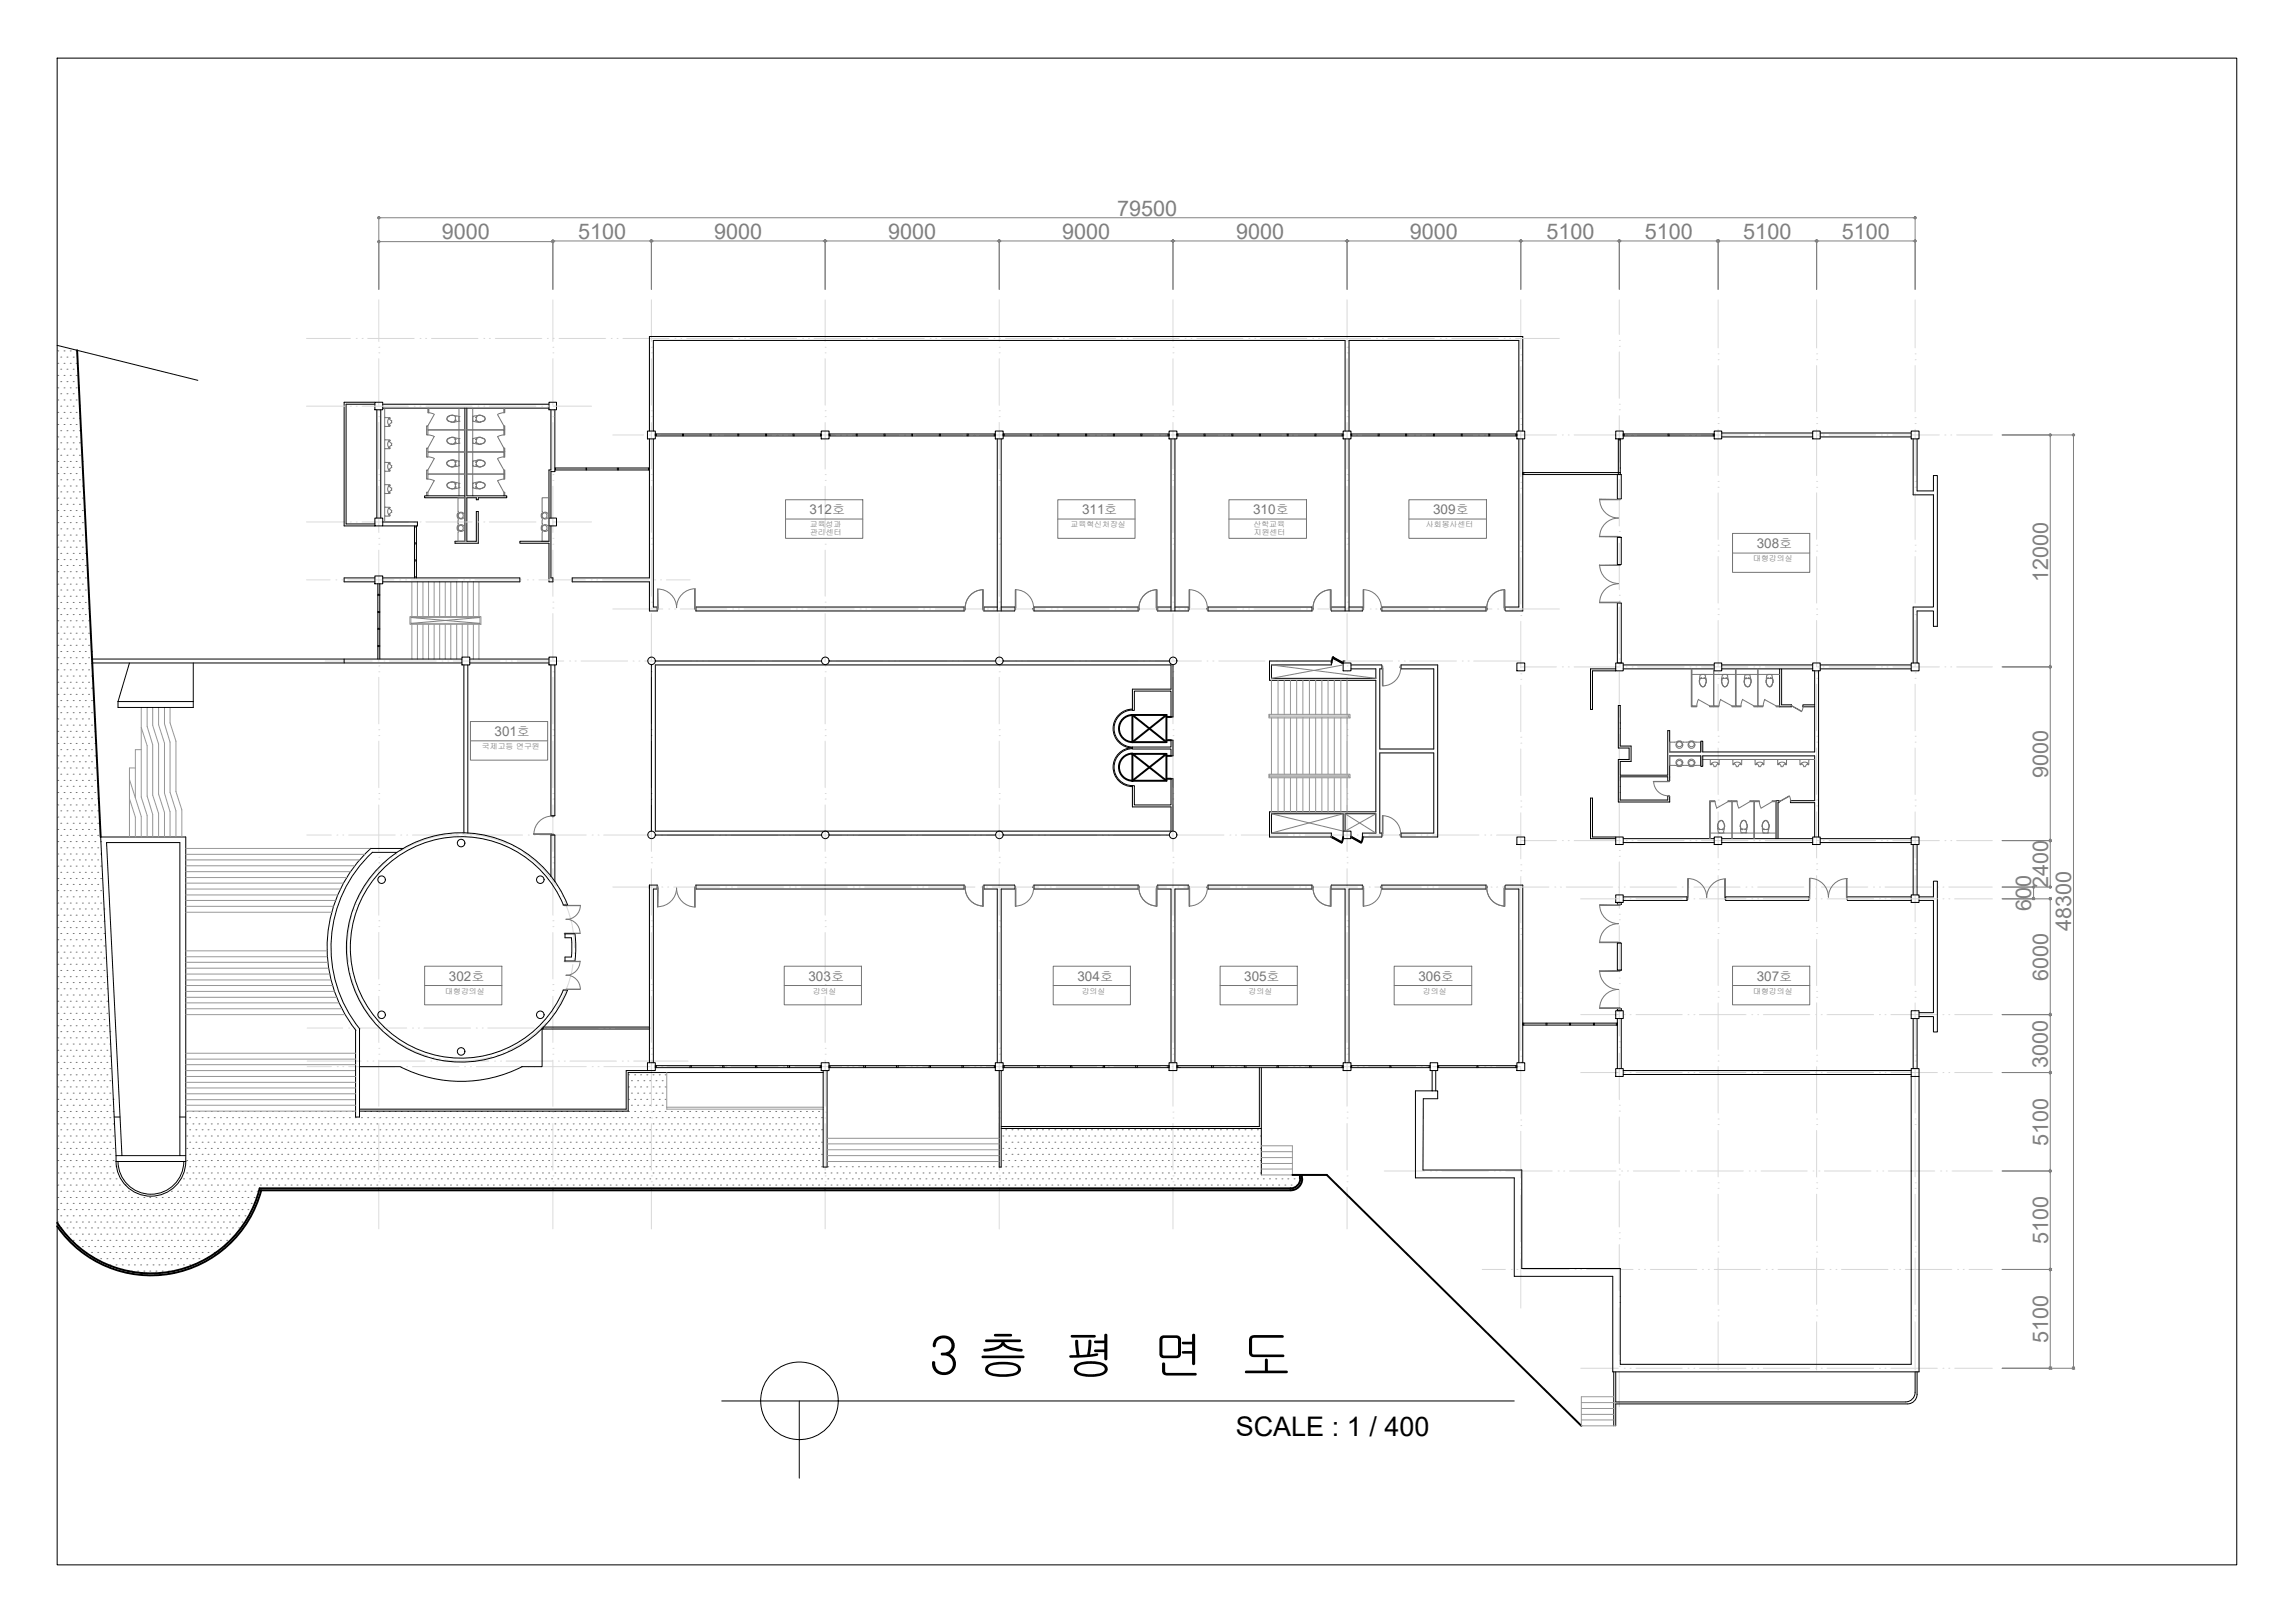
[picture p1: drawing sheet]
<svg xmlns="http://www.w3.org/2000/svg" width="297mm" height="210mm" viewBox="0 0 297 210" stroke-linecap="round" stroke-linejoin="round" font-family="sans-serif">
<defs><g id="words">
<text font-size="6.8" x="120.2" y="177.8">3 층 평 면 도</text>
<text font-size="3.5" x="159.9" y="185.8">SCALE : 1 / 400</text>
<g font-size="2.8" fill="#7f7f7f">
<text x="144.5" y="27.9">79500</text>
<text x="57.2" y="31">9000</text>
<text x="74.8" y="30.9">5100</text>
<text x="92.4" y="30.9">9000</text>
<text x="114.9" y="30.9">9000</text>
<text x="137.4" y="30.9">9000</text>
<text x="159.9" y="30.9">9000</text>
<text x="182.4" y="30.9">9000</text>
<text x="200.1" y="30.9">5100</text>
<text x="212.8" y="30.9">5100</text>
<text x="225.5" y="30.9">5100</text>
<text x="238.3" y="30.9">5100</text>
<text x="265" y="75.3" transform="rotate(-90 265 75.3)">12000</text>
<text x="265" y="100.7" transform="rotate(-90 265 100.7)">9000</text>
<text x="262.8" y="117.9" transform="rotate(-90 262.8 117.9)">600</text>
<text x="265" y="114.9" transform="rotate(-90 265 114.9)">2400</text>
<text x="268" y="120.5" transform="rotate(-90 268 120.5)">48300</text>
<text x="265" y="126.9" transform="rotate(-90 265 126.9)">6000</text>
<text x="265" y="138.2" transform="rotate(-90 265 138.2)">3000</text>
<text x="265" y="148.3" transform="rotate(-90 265 148.3)">5100</text>
<text x="265" y="161" transform="rotate(-90 265 161)">5100</text>
<text x="265" y="173.8" transform="rotate(-90 265 173.8)">5100</text>
</g>
<g font-size="1.7" fill="#757575">
<text x="104.7" y="66.5">312호</text>
<text x="140" y="66.5">311호</text>
<text x="162.1" y="66.5">310호</text>
<text x="185.4" y="66.5">309호</text>
<text x="227.3" y="70.9">308호</text>
<text x="64" y="95.3">301호</text>
<text x="58.1" y="126.9">302호</text>
<text x="104.6" y="126.9">303호</text>
<text x="139.4" y="126.9">304호</text>
<text x="161" y="126.9">305호</text>
<text x="183.5" y="126.9">306호</text>
<text x="227.3" y="126.9">307호</text>
</g>
<g font-size="1" fill="#757575">
<text x="104.8" y="68.2">교육성과</text>
<text x="104.8" y="69.3">관리센터</text>
<text x="138.5" y="68.2">교육혁신처장실</text>
<text x="162.2" y="68.2">산학교육</text>
<text x="162.2" y="69.3">지원센터</text>
<text x="184.5" y="68.2">사회봉사센터</text>
<text x="226.8" y="72.6">대형강의실</text>
<text x="62.3" y="97">국제고등 연구원</text>
<text x="57.6" y="128.6">대형강의실</text>
<text x="105.1" y="128.6">강의실</text>
<text x="139.9" y="128.6">강의실</text>
<text x="161.5" y="128.6">강의실</text>
<text x="184.1" y="128.6">강의실</text>
<text x="226.8" y="128.6">대형강의실</text>
</g>
</g></defs>
<!-- layer: HATCH -->
<g fill="none" stroke="#757575" stroke-width=".13">
<path d="M7.5 45.4h.1M7.5 47h.1M7.5 48.6h.1M7.5 50.2h.1M7.5 51.8h.1M7.5 53.4h.1M7.5 54.9h.1M7.5 56.5h.1M7.5 58.1h.1M7.5 59.7h.1M7.9 46.2h.1M7.9 47.8h.1"/>
<path d="M7.9 49.4h.1M7.9 51h.1M7.9 52.6h.1M7.9 54.1h.1M7.9 55.7h.1M7.9 57.3h.1M7.9 58.9h.1M8.3 45.4h.1M8.3 47h.1M8.3 48.6h.1M8.3 50.2h.1M8.3 51.8h.1"/>
<path d="M8.3 53.4h.1M8.3 54.9h.1M8.3 56.5h.1M8.3 58.1h.1M8.3 59.7h.1M8.7 46.2h.1M8.7 47.8h.1M8.7 49.4h.1M8.7 51h.1M8.7 52.6h.1M8.7 54.1h.1M8.7 55.7h.1"/>
<path d="M8.7 57.3h.1M8.7 58.9h.1M9.1 45.4h.1M9.1 47h.1M9.1 48.6h.1M9.1 50.2h.1M9.1 51.8h.1M9.1 53.4h.1M9.1 54.9h.1M9.1 56.5h.1M9.1 58.1h.1M9.1 59.7h.1"/>
<path d="M9.5 46.2h.1M9.5 47.8h.1M9.5 49.4h.1M9.5 51h.1M9.5 52.6h.1M9.5 54.1h.1M9.5 55.7h.1M9.5 57.3h.1M9.5 58.9h.1M9.8 45.4h.1M9.8 47h.1M9.8 48.6h.1"/>
<path d="M9.8 50.2h.1M9.8 51.8h.1M9.8 53.4h.1M9.8 54.9h.1M9.8 56.5h.1M9.8 58.1h.1M9.8 59.7h.1M10.3 52.6h.1M10.3 54.1h.1M10.3 55.7h.1M10.3 57.3h.1M10.3 58.9h.1"/>
<path d="M10.7 59.7h.1M7.5 61.3h.1M7.5 62.9h.1M7.5 64.5h.1M7.5 66.1h.1M7.5 67.6h.1M7.5 69.2h.1M7.5 70.8h.1M7.5 72.4h.1M7.5 74h.1M7.5 75.6h.1M7.5 77.2h.1"/>
<path d="M7.5 78.8h.1M7.9 60.5h.1M7.9 62.1h.1M7.9 63.7h.1M7.9 65.3h.1M7.9 66.8h.1M7.9 68.4h.1M7.9 70h.1M7.9 71.6h.1M7.9 73.2h.1M7.9 74.8h.1M7.9 76.4h.1"/>
<path d="M7.9 78h.1M7.9 79.5h.1M8.3 61.3h.1M8.3 62.9h.1M8.3 64.5h.1M8.3 66.1h.1M8.3 67.6h.1M8.3 69.2h.1M8.3 70.8h.1M8.3 72.4h.1M8.3 74h.1M8.3 75.6h.1"/>
<path d="M8.3 77.2h.1M8.3 78.8h.1M8.7 60.5h.1M8.7 62.1h.1M8.7 63.7h.1M8.7 65.3h.1M8.7 66.8h.1M8.7 68.4h.1M8.7 70h.1M8.7 71.6h.1M8.7 73.2h.1M8.7 74.8h.1"/>
<path d="M8.7 76.4h.1M8.7 78h.1M8.7 79.5h.1M9.1 61.3h.1M9.1 62.9h.1M9.1 64.5h.1M9.1 66.1h.1M9.1 67.6h.1M9.1 69.2h.1M9.1 70.8h.1M9.1 72.4h.1M9.1 74h.1"/>
<path d="M9.1 75.6h.1M9.1 77.2h.1M9.1 78.8h.1M9.5 60.5h.1M9.5 62.1h.1M9.5 63.7h.1M9.5 65.3h.1M9.5 66.8h.1M9.5 68.4h.1M9.5 70h.1M9.5 71.6h.1M9.5 73.2h.1"/>
<path d="M9.5 74.8h.1M9.5 76.4h.1M9.5 78h.1M9.5 79.5h.1M9.8 61.3h.1M9.8 62.9h.1M9.8 64.5h.1M9.8 66.1h.1M9.8 67.6h.1M9.8 69.2h.1M9.8 70.8h.1M9.8 72.4h.1"/>
<path d="M9.8 74h.1M9.8 75.6h.1M9.8 77.2h.1M9.8 78.8h.1M10.3 60.5h.1M10.3 62.1h.1M10.3 63.7h.1M10.3 65.3h.1M10.3 66.8h.1M10.3 68.4h.1M10.3 70h.1M10.3 71.6h.1"/>
<path d="M10.3 73.2h.1M10.3 74.8h.1M10.3 76.4h.1M10.3 78h.1M10.3 79.5h.1M10.7 61.3h.1M10.7 62.9h.1M10.7 64.5h.1M10.7 66.1h.1M10.7 67.6h.1M10.7 69.2h.1M10.7 70.8h.1"/>
<path d="M10.7 72.4h.1M10.7 74h.1M10.7 75.6h.1M10.7 77.2h.1M10.7 78.8h.1M11 68.4h.1M11 70h.1M11 71.6h.1M11 73.2h.1M11 74.8h.1M11 76.4h.1M11 78h.1"/>
<path d="M11 79.5h.1M11.5 77.2h.1M11.5 78.8h.1M7.5 80.3h.1M7.5 81.9h.1M7.5 83.5h.1M7.5 85.1h.1M7.5 86.7h.1M7.5 88.3h.1M7.5 89.9h.1M7.5 91.5h.1M7.5 93h.1"/>
<path d="M7.5 94.6h.1M7.5 96.2h.1M7.5 97.8h.1M7.5 99.4h.1M7.9 81.1h.1M7.9 82.7h.1M7.9 84.3h.1M7.9 85.9h.1M7.9 87.5h.1M7.9 89.1h.1M7.9 90.7h.1M7.9 92.2h.1"/>
<path d="M7.9 93.8h.1M7.9 95.4h.1M7.9 97h.1M7.9 98.6h.1M8.3 80.3h.1M8.3 81.9h.1M8.3 83.5h.1M8.3 85.1h.1M8.3 86.7h.1M8.3 88.3h.1M8.3 89.9h.1M8.3 91.5h.1"/>
<path d="M8.3 93h.1M8.3 94.6h.1M8.3 96.2h.1M8.3 97.8h.1M8.3 99.4h.1M8.7 81.1h.1M8.7 82.7h.1M8.7 84.3h.1M8.7 85.9h.1M8.7 87.5h.1M8.7 89.1h.1M8.7 90.7h.1"/>
<path d="M8.7 92.2h.1M8.7 93.8h.1M8.7 95.4h.1M8.7 97h.1M8.7 98.6h.1M9.1 80.3h.1M9.1 81.9h.1M9.1 83.5h.1M9.1 85.1h.1M9.1 86.7h.1M9.1 88.3h.1M9.1 89.9h.1"/>
<path d="M9.1 91.5h.1M9.1 93h.1M9.1 94.6h.1M9.1 96.2h.1M9.1 97.8h.1M9.1 99.4h.1M9.5 81.1h.1M9.5 82.7h.1M9.5 84.3h.1M9.5 85.9h.1M9.5 87.5h.1M9.5 89.1h.1"/>
<path d="M9.5 90.7h.1M9.5 92.2h.1M9.5 93.8h.1M9.5 95.4h.1M9.5 97h.1M9.5 98.6h.1M9.8 80.3h.1M9.8 81.9h.1M9.8 83.5h.1M9.8 85.1h.1M9.8 86.7h.1M9.8 88.3h.1"/>
<path d="M9.8 89.9h.1M9.8 91.5h.1M9.8 93h.1M9.8 94.6h.1M9.8 96.2h.1M9.8 97.8h.1M9.8 99.4h.1M10.3 81.1h.1M10.3 82.7h.1M10.3 84.3h.1M10.3 85.9h.1M10.3 87.5h.1"/>
<path d="M10.3 89.1h.1M10.3 90.7h.1M10.3 92.2h.1M10.3 93.8h.1M10.3 95.4h.1M10.3 97h.1M10.3 98.6h.1M10.7 80.3h.1M10.7 81.9h.1M10.7 83.5h.1M10.7 85.1h.1M10.7 86.7h.1"/>
<path d="M10.7 88.3h.1M10.7 89.9h.1M10.7 91.5h.1M10.7 93h.1M10.7 94.6h.1M10.7 96.2h.1M10.7 97.8h.1M10.7 99.4h.1M11 81.1h.1M11 82.7h.1M11 84.3h.1M11 85.9h.1"/>
<path d="M11 87.5h.1M11 89.1h.1M11 90.7h.1M11 92.2h.1M11 93.8h.1M11 95.4h.1M11 97h.1M11 98.6h.1M11.5 80.3h.1M11.5 81.9h.1M11.5 83.5h.1M11.5 85.1h.1"/>
<path d="M11.5 86.7h.1M11.5 88.3h.1M11.5 89.9h.1M11.5 91.5h.1M11.5 93h.1M11.5 94.6h.1M11.5 96.2h.1M11.5 97.8h.1M11.5 99.4h.1M11.8 84.3h.1M11.8 85.9h.1M11.8 87.5h.1"/>
<path d="M11.8 89.1h.1M11.8 90.7h.1M11.8 92.2h.1M11.8 93.8h.1M11.8 95.4h.1M11.8 97h.1M11.8 98.6h.1M12.3 93h.1M12.3 94.6h.1M12.3 96.2h.1M12.3 97.8h.1M12.3 99.4h.1"/>
<path d="M7.5 101h.1M7.5 102.6h.1M7.5 104.2h.1M7.5 105.7h.1M7.5 107.3h.1M7.5 108.9h.1M7.5 110.5h.1M7.5 112.1h.1M7.5 113.7h.1M7.5 115.3h.1M7.5 116.9h.1M7.5 118.4h.1"/>
<path d="M7.9 100.2h.1M7.9 101.8h.1M7.9 103.4h.1M7.9 104.9h.1M7.9 106.5h.1M7.9 108.1h.1M7.9 109.7h.1M7.9 111.3h.1M7.9 112.9h.1M7.9 114.5h.1M7.9 116.1h.1M7.9 117.6h.1"/>
<path d="M7.9 119.2h.1M8.3 101h.1M8.3 102.6h.1M8.3 104.2h.1M8.3 105.7h.1M8.3 107.3h.1M8.3 108.9h.1M8.3 110.5h.1M8.3 112.1h.1M8.3 113.7h.1M8.3 115.3h.1M8.3 116.9h.1"/>
<path d="M8.3 118.4h.1M8.7 100.2h.1M8.7 101.8h.1M8.7 103.4h.1M8.7 104.9h.1M8.7 106.5h.1M8.7 108.1h.1M8.7 109.7h.1M8.7 111.3h.1M8.7 112.9h.1M8.7 114.5h.1M8.7 116.1h.1"/>
<path d="M8.7 117.6h.1M8.7 119.2h.1M9.1 101h.1M9.1 102.6h.1M9.1 104.2h.1M9.1 105.7h.1M9.1 107.3h.1M9.1 108.9h.1M9.1 110.5h.1M9.1 112.1h.1M9.1 113.7h.1M9.1 115.3h.1"/>
<path d="M9.1 116.9h.1M9.1 118.4h.1M9.5 100.2h.1M9.5 101.8h.1M9.5 103.4h.1M9.5 104.9h.1M9.5 106.5h.1M9.5 108.1h.1M9.5 109.7h.1M9.5 111.3h.1M9.5 112.9h.1M9.5 114.5h.1"/>
<path d="M9.5 116.1h.1M9.5 117.6h.1M9.5 119.2h.1M9.8 101h.1M9.8 102.6h.1M9.8 104.2h.1M9.8 105.7h.1M9.8 107.3h.1M9.8 108.9h.1M9.8 110.5h.1M9.8 112.1h.1M9.8 113.7h.1"/>
<path d="M9.8 115.3h.1M9.8 116.9h.1M9.8 118.4h.1M10.3 100.2h.1M10.3 101.8h.1M10.3 103.4h.1M10.3 104.9h.1M10.3 106.5h.1M10.3 108.1h.1M10.3 109.7h.1M10.3 111.3h.1M10.3 112.9h.1"/>
<path d="M10.3 114.5h.1M10.3 116.1h.1M10.3 117.6h.1M10.3 119.2h.1M10.7 101h.1M10.7 102.6h.1M10.7 104.2h.1M10.7 105.7h.1M10.7 107.3h.1M10.7 108.9h.1M10.7 110.5h.1M10.7 112.1h.1"/>
<path d="M10.7 113.7h.1M10.7 115.3h.1M10.7 116.9h.1M10.7 118.4h.1M11 100.2h.1M11 101.8h.1M11 103.4h.1M11 104.9h.1M11 106.5h.1M11 108.1h.1M11 109.7h.1M11 111.3h.1"/>
<path d="M11 112.9h.1M11 114.5h.1M11 116.1h.1M11 117.6h.1M11 119.2h.1M11.5 101h.1M11.5 102.6h.1M11.5 104.2h.1M11.5 105.7h.1M11.5 107.3h.1M11.5 108.9h.1M11.5 110.5h.1"/>
<path d="M11.5 112.1h.1M11.5 113.7h.1M11.5 115.3h.1M11.5 116.9h.1M11.5 118.4h.1M11.8 100.2h.1M11.8 101.8h.1M11.8 103.4h.1M11.8 104.9h.1M11.8 106.5h.1M11.8 108.1h.1M11.8 109.7h.1"/>
<path d="M11.8 111.3h.1M11.8 112.9h.1M11.8 114.5h.1M11.8 116.1h.1M11.8 117.6h.1M11.8 119.2h.1M12.3 101h.1M12.3 102.6h.1M12.3 104.2h.1M12.3 105.7h.1M12.3 107.3h.1M12.3 108.9h.1"/>
<path d="M12.3 110.5h.1M12.3 112.1h.1M12.3 113.7h.1M12.3 115.3h.1M12.3 116.9h.1M12.3 118.4h.1M12.6 101.8h.1M12.6 103.4h.1M12.6 104.9h.1M12.6 106.5h.1M12.6 108.1h.1M12.6 109.7h.1"/>
<path d="M12.6 111.3h.1M12.6 112.9h.1M12.6 114.5h.1M12.6 116.1h.1M12.6 117.6h.1M12.6 119.2h.1M13 108.9h.1M13 110.5h.1M13 112.1h.1M13 113.7h.1M13 115.3h.1M13 116.9h.1"/>
<path d="M13 118.4h.1M13.4 117.6h.1M13.4 119.2h.1M7.5 120h.1M7.5 121.6h.1M7.5 123.2h.1M7.5 124.8h.1M7.5 126.4h.1M7.5 128h.1M7.5 129.6h.1M7.5 131.1h.1M7.5 132.7h.1"/>
<path d="M7.5 134.3h.1M7.5 135.9h.1M7.5 137.5h.1M7.5 139.1h.1M7.9 120.8h.1M7.9 122.4h.1M7.9 124h.1M7.9 125.6h.1M7.9 127.2h.1M7.9 128.8h.1M7.9 130.3h.1M7.9 131.9h.1"/>
<path d="M7.9 133.5h.1M7.9 135.1h.1M7.9 136.7h.1M7.9 138.3h.1M7.9 139.9h.1M8.3 120h.1M8.3 121.6h.1M8.3 123.2h.1M8.3 124.8h.1M8.3 126.4h.1M8.3 128h.1M8.3 129.6h.1"/>
<path d="M8.3 131.1h.1M8.3 132.7h.1M8.3 134.3h.1M8.3 135.9h.1M8.3 137.5h.1M8.3 139.1h.1M8.7 120.8h.1M8.7 122.4h.1M8.7 124h.1M8.7 125.6h.1M8.7 127.2h.1M8.7 128.8h.1"/>
<path d="M8.7 130.3h.1M8.7 131.9h.1M8.7 133.5h.1M8.7 135.1h.1M8.7 136.7h.1M8.7 138.3h.1M8.7 139.9h.1M9.1 120h.1M9.1 121.6h.1M9.1 123.2h.1M9.1 124.8h.1M9.1 126.4h.1"/>
<path d="M9.1 128h.1M9.1 129.6h.1M9.1 131.1h.1M9.1 132.7h.1M9.1 134.3h.1M9.1 135.9h.1M9.1 137.5h.1M9.1 139.1h.1M9.5 120.8h.1M9.5 122.4h.1M9.5 124h.1M9.5 125.6h.1"/>
<path d="M9.5 127.2h.1M9.5 128.8h.1M9.5 130.3h.1M9.5 131.9h.1M9.5 133.5h.1M9.5 135.1h.1M9.5 136.7h.1M9.5 138.3h.1M9.5 139.9h.1M9.8 120h.1M9.8 121.6h.1M9.8 123.2h.1"/>
<path d="M9.8 124.8h.1M9.8 126.4h.1M9.8 128h.1M9.8 129.6h.1M9.8 131.1h.1M9.8 132.7h.1M9.8 134.3h.1M9.8 135.9h.1M9.8 137.5h.1M9.8 139.1h.1M10.3 120.8h.1M10.3 122.4h.1"/>
<path d="M10.3 124h.1M10.3 125.6h.1M10.3 127.2h.1M10.3 128.8h.1M10.3 130.3h.1M10.3 131.9h.1M10.3 133.5h.1M10.3 135.1h.1M10.3 136.7h.1M10.3 138.3h.1M10.3 139.9h.1M10.7 120h.1"/>
<path d="M10.7 121.6h.1M10.7 123.2h.1M10.7 124.8h.1M10.7 126.4h.1M10.7 128h.1M10.7 129.6h.1M10.7 131.1h.1M10.7 132.7h.1M10.7 134.3h.1M10.7 135.9h.1M10.7 137.5h.1M10.7 139.1h.1"/>
<path d="M11 120.8h.1M11 122.4h.1M11 124h.1M11 125.6h.1M11 127.2h.1M11 128.8h.1M11 130.3h.1M11 131.9h.1M11 133.5h.1M11 135.1h.1M11 136.7h.1M11 138.3h.1"/>
<path d="M11 139.9h.1M11.5 120h.1M11.5 121.6h.1M11.5 123.2h.1M11.5 124.8h.1M11.5 126.4h.1M11.5 128h.1M11.5 129.6h.1M11.5 131.1h.1M11.5 132.7h.1M11.5 134.3h.1M11.5 135.9h.1"/>
<path d="M11.5 137.5h.1M11.5 139.1h.1M11.8 120.8h.1M11.8 122.4h.1M11.8 124h.1M11.8 125.6h.1M11.8 127.2h.1M11.8 128.8h.1M11.8 130.3h.1M11.8 131.9h.1M11.8 133.5h.1M11.8 135.1h.1"/>
<path d="M11.8 136.7h.1M11.8 138.3h.1M11.8 139.9h.1M12.3 120h.1M12.3 121.6h.1M12.3 123.2h.1M12.3 124.8h.1M12.3 126.4h.1M12.3 128h.1M12.3 129.6h.1M12.3 131.1h.1M12.3 132.7h.1"/>
<path d="M12.3 134.3h.1M12.3 135.9h.1M12.3 137.5h.1M12.3 139.1h.1M12.6 120.8h.1M12.6 122.4h.1M12.6 124h.1M12.6 125.6h.1M12.6 127.2h.1M12.6 128.8h.1M12.6 130.3h.1M12.6 131.9h.1"/>
<path d="M12.6 133.5h.1M12.6 135.1h.1M12.6 136.7h.1M12.6 138.3h.1M12.6 139.9h.1M13 120h.1M13 121.6h.1M13 123.2h.1M13 124.8h.1M13 126.4h.1M13 128h.1M13 129.6h.1"/>
<path d="M13 131.1h.1M13 132.7h.1M13 134.3h.1M13 135.9h.1M13 137.5h.1M13 139.1h.1M13.4 120.8h.1M13.4 122.4h.1M13.4 124h.1M13.4 125.6h.1M13.4 127.2h.1M13.4 128.8h.1"/>
<path d="M13.4 130.3h.1M13.4 131.9h.1M13.4 133.5h.1M13.4 135.1h.1M13.4 136.7h.1M13.4 138.3h.1M13.4 139.9h.1M13.8 126.4h.1M13.8 128h.1M13.8 129.6h.1M13.8 131.1h.1M13.8 132.7h.1"/>
<path d="M13.8 134.3h.1M13.8 135.9h.1M13.8 137.5h.1M13.8 139.1h.1M14.2 133.5h.1M14.2 135.1h.1M14.2 136.7h.1M14.2 138.3h.1M14.2 139.9h.1M81.3 139.1h.1M81.7 139.9h.1M82.1 139.1h.1"/>
<path d="M82.5 139.9h.1M82.9 139.1h.1M83.3 139.9h.1M83.7 139.1h.1M84.1 139.9h.1M84.5 139.1h.1M84.9 139.9h.1M85.3 139.1h.1M85.7 139.9h.1M86 139.1h.1M7.5 140.7h.1M7.5 142.3h.1"/>
<path d="M7.5 143.8h.1M7.5 145.4h.1M7.5 147h.1M7.5 148.6h.1M7.5 150.2h.1M7.5 151.8h.1M7.5 153.4h.1M7.5 155h.1M7.5 156.5h.1M7.5 158.1h.1M7.9 141.5h.1M7.9 143h.1"/>
<path d="M7.9 144.6h.1M7.9 146.2h.1M7.9 147.8h.1M7.9 149.4h.1M7.9 151h.1M7.9 152.6h.1M7.9 154.2h.1M7.9 155.7h.1M7.9 157.3h.1M7.9 158.9h.1M8.3 140.7h.1M8.3 142.3h.1"/>
<path d="M8.3 143.8h.1M8.3 145.4h.1M8.3 147h.1M8.3 148.6h.1M8.3 150.2h.1M8.3 151.8h.1M8.3 153.4h.1M8.3 155h.1M8.3 156.5h.1M8.3 158.1h.1M8.7 141.5h.1M8.7 143h.1"/>
<path d="M8.7 144.6h.1M8.7 146.2h.1M8.7 147.8h.1M8.7 149.4h.1M8.7 151h.1M8.7 152.6h.1M8.7 154.2h.1M8.7 155.7h.1M8.7 157.3h.1M8.7 158.9h.1M9.1 140.7h.1M9.1 142.3h.1"/>
<path d="M9.1 143.8h.1M9.1 145.4h.1M9.1 147h.1M9.1 148.6h.1M9.1 150.2h.1M9.1 151.8h.1M9.1 153.4h.1M9.1 155h.1M9.1 156.5h.1M9.1 158.1h.1M9.1 159.7h.1M9.5 141.5h.1"/>
<path d="M9.5 143h.1M9.5 144.6h.1M9.5 146.2h.1M9.5 147.8h.1M9.5 149.4h.1M9.5 151h.1M9.5 152.6h.1M9.5 154.2h.1M9.5 155.7h.1M9.5 157.3h.1M9.5 158.9h.1M9.8 140.7h.1"/>
<path d="M9.8 142.3h.1M9.8 143.8h.1M9.8 145.4h.1M9.8 147h.1M9.8 148.6h.1M9.8 150.2h.1M9.8 151.8h.1M9.8 153.4h.1M9.8 155h.1M9.8 156.5h.1M9.8 158.1h.1M9.8 159.7h.1"/>
<path d="M10.3 141.5h.1M10.3 143h.1M10.3 144.6h.1M10.3 146.2h.1M10.3 147.8h.1M10.3 149.4h.1M10.3 151h.1M10.3 152.6h.1M10.3 154.2h.1M10.3 155.7h.1M10.3 157.3h.1M10.3 158.9h.1"/>
<path d="M10.7 140.7h.1M10.7 142.3h.1M10.7 143.8h.1M10.7 145.4h.1M10.7 147h.1M10.7 148.6h.1M10.7 150.2h.1M10.7 151.8h.1M10.7 153.4h.1M10.7 155h.1M10.7 156.5h.1M10.7 158.1h.1"/>
<path d="M10.7 159.7h.1M11 141.5h.1M11 143h.1M11 144.6h.1M11 146.2h.1M11 147.8h.1M11 149.4h.1M11 151h.1M11 152.6h.1M11 154.2h.1M11 155.7h.1M11 157.3h.1"/>
<path d="M11 158.9h.1M11.5 140.7h.1M11.5 142.3h.1M11.5 143.8h.1M11.5 145.4h.1M11.5 147h.1M11.5 148.6h.1M11.5 150.2h.1M11.5 151.8h.1M11.5 153.4h.1M11.5 155h.1M11.5 156.5h.1"/>
<path d="M11.5 158.1h.1M11.5 159.7h.1M11.8 141.5h.1M11.8 143h.1M11.8 144.6h.1M11.8 146.2h.1M11.8 147.8h.1M11.8 149.4h.1M11.8 151h.1M11.8 152.6h.1M11.8 154.2h.1M11.8 155.7h.1"/>
<path d="M11.8 157.3h.1M11.8 158.9h.1M12.3 140.7h.1M12.3 142.3h.1M12.3 143.8h.1M12.3 145.4h.1M12.3 147h.1M12.3 148.6h.1M12.3 150.2h.1M12.3 151.8h.1M12.3 153.4h.1M12.3 155h.1"/>
<path d="M12.3 156.5h.1M12.3 158.1h.1M12.3 159.7h.1M12.6 141.5h.1M12.6 143h.1M12.6 144.6h.1M12.6 146.2h.1M12.6 147.8h.1M12.6 149.4h.1M12.6 151h.1M12.6 152.6h.1M12.6 154.2h.1"/>
<path d="M12.6 155.7h.1M12.6 157.3h.1M12.6 158.9h.1M13 140.7h.1M13 142.3h.1M13 143.8h.1M13 145.4h.1M13 147h.1M13 148.6h.1M13 150.2h.1M13 151.8h.1M13 153.4h.1"/>
<path d="M13 155h.1M13 156.5h.1M13 158.1h.1M13 159.7h.1M13.4 141.5h.1M13.4 143h.1M13.4 144.6h.1M13.4 146.2h.1M13.4 147.8h.1M13.4 149.4h.1M13.4 151h.1M13.4 152.6h.1"/>
<path d="M13.4 154.2h.1M13.4 155.7h.1M13.4 157.3h.1M13.4 158.9h.1M13.8 140.7h.1M13.8 142.3h.1M13.8 143.8h.1M13.8 145.4h.1M13.8 147h.1M13.8 148.6h.1M13.8 150.2h.1M13.8 151.8h.1"/>
<path d="M13.8 153.4h.1M13.8 155h.1M13.8 156.5h.1M13.8 158.1h.1M13.8 159.7h.1M14.2 141.5h.1M14.2 143h.1M14.2 144.6h.1M14.2 146.2h.1M14.2 147.8h.1M14.2 149.4h.1M14.2 151h.1"/>
<path d="M14.2 152.6h.1M14.2 154.2h.1M14.2 155.7h.1M14.2 157.3h.1M14.2 158.9h.1M14.6 142.3h.1M14.6 143.8h.1M14.6 145.4h.1M14.6 147h.1M14.6 148.6h.1M14.6 150.2h.1M14.6 151.8h.1"/>
<path d="M14.6 153.4h.1M14.6 155h.1M14.6 156.5h.1M14.6 158.1h.1M14.6 159.7h.1M15 151h.1M15 152.6h.1M15 154.2h.1M15 155.7h.1M15 157.3h.1M15 158.9h.1M15.4 153.4h.1"/>
<path d="M15.4 155h.1M15.4 156.5h.1M15.4 158.1h.1M15.4 159.7h.1M15.8 154.2h.1M15.8 155.7h.1M15.8 157.3h.1M15.8 158.9h.1M16.2 153.4h.1M16.2 155h.1M16.2 156.5h.1M16.2 158.1h.1"/>
<path d="M16.2 159.7h.1M16.6 154.2h.1M16.6 155.7h.1M16.6 157.3h.1M16.6 158.9h.1M17 155h.1M17 156.5h.1M17 158.1h.1M17 159.7h.1M17.4 155.7h.1M17.4 157.3h.1M17.4 158.9h.1"/>
<path d="M17.8 155h.1M17.8 156.5h.1M17.8 158.1h.1M17.8 159.7h.1M18.2 155.7h.1M18.2 157.3h.1M18.2 158.9h.1M18.6 155h.1M18.6 156.5h.1M18.6 158.1h.1M18.6 159.7h.1M19 155.7h.1"/>
<path d="M19 157.3h.1M19 158.9h.1M19.4 155h.1M19.4 156.5h.1M19.4 158.1h.1M19.4 159.7h.1M19.8 155.7h.1M19.8 157.3h.1M19.8 158.9h.1M20.2 155h.1M20.2 156.5h.1M20.2 158.1h.1"/>
<path d="M20.2 159.7h.1M20.6 155.7h.1M20.6 157.3h.1M20.6 158.9h.1M21 155h.1M21 156.5h.1M21 158.1h.1M21 159.7h.1M21.4 155.7h.1M21.4 157.3h.1M21.4 158.9h.1M21.8 155h.1"/>
<path d="M21.8 156.5h.1M21.8 158.1h.1M21.8 159.7h.1M22.2 154.2h.1M22.2 155.7h.1M22.2 157.3h.1M22.2 158.9h.1M22.5 155h.1M22.5 156.5h.1M22.5 158.1h.1M22.5 159.7h.1M23 154.2h.1"/>
<path d="M23 155.7h.1M23 157.3h.1M23 158.9h.1M23.4 153.4h.1M23.4 155h.1M23.4 156.5h.1M23.4 158.1h.1M23.4 159.7h.1M23.7 152.6h.1M23.7 154.2h.1M23.7 155.7h.1M23.7 157.3h.1"/>
<path d="M23.7 158.9h.1M24.2 143.8h.1M24.2 145.4h.1M24.2 147h.1M24.2 148.6h.1M24.2 150.2h.1M24.2 151.8h.1M24.2 153.4h.1M24.2 155h.1M24.2 156.5h.1M24.2 158.1h.1M24.2 159.7h.1"/>
<path d="M24.5 144.6h.1M24.5 146.2h.1M24.5 147.8h.1M24.5 149.4h.1M24.5 151h.1M24.5 152.6h.1M24.5 154.2h.1M24.5 155.7h.1M24.5 157.3h.1M24.5 158.9h.1M25 143.8h.1M25 145.4h.1"/>
<path d="M25 147h.1M25 148.6h.1M25 150.2h.1M25 151.8h.1M25 153.4h.1M25 155h.1M25 156.5h.1M25 158.1h.1M25 159.7h.1M25.3 144.6h.1M25.3 146.2h.1M25.3 147.8h.1"/>
<path d="M25.3 149.4h.1M25.3 151h.1M25.3 152.6h.1M25.3 154.2h.1M25.3 155.7h.1M25.3 157.3h.1M25.3 158.9h.1M25.7 143.8h.1M25.7 145.4h.1M25.7 147h.1M25.7 148.6h.1M25.7 150.2h.1"/>
<path d="M25.7 151.8h.1M25.7 153.4h.1M25.7 155h.1M25.7 156.5h.1M25.7 158.1h.1M25.7 159.7h.1M26.1 144.6h.1M26.1 146.2h.1M26.1 147.8h.1M26.1 149.4h.1M26.1 151h.1M26.1 152.6h.1"/>
<path d="M26.1 154.2h.1M26.1 155.7h.1M26.1 157.3h.1M26.1 158.9h.1M26.5 143.8h.1M26.5 145.4h.1M26.5 147h.1M26.5 148.6h.1M26.5 150.2h.1M26.5 151.8h.1M26.5 153.4h.1M26.5 155h.1"/>
<path d="M26.5 156.5h.1M26.5 158.1h.1M26.5 159.7h.1M26.9 144.6h.1M26.9 146.2h.1M26.9 147.8h.1M26.9 149.4h.1M26.9 151h.1M26.9 152.6h.1M26.9 154.2h.1M26.9 155.7h.1M26.9 157.3h.1"/>
<path d="M26.9 158.9h.1M27.3 143.8h.1M27.3 145.4h.1M27.3 147h.1M27.3 148.6h.1M27.3 150.2h.1M27.3 151.8h.1M27.3 153.4h.1M27.3 155h.1M27.3 156.5h.1M27.3 158.1h.1M27.3 159.7h.1"/>
<path d="M27.7 144.6h.1M27.7 146.2h.1M27.7 147.8h.1M27.7 149.4h.1M27.7 151h.1M27.7 152.6h.1M27.7 154.2h.1M27.7 155.7h.1M27.7 157.3h.1M27.7 158.9h.1M28.1 143.8h.1M28.1 145.4h.1"/>
<path d="M28.1 147h.1M28.1 148.6h.1M28.1 150.2h.1M28.1 151.8h.1M28.1 153.4h.1M28.1 155h.1M28.1 156.5h.1M28.1 158.1h.1M28.1 159.7h.1M28.5 144.6h.1M28.5 146.2h.1M28.5 147.8h.1"/>
<path d="M28.5 149.4h.1M28.5 151h.1M28.5 152.6h.1M28.5 154.2h.1M28.5 155.7h.1M28.5 157.3h.1M28.5 158.9h.1M28.9 143.8h.1M28.9 145.4h.1M28.9 147h.1M28.9 148.6h.1M28.9 150.2h.1"/>
<path d="M28.9 151.8h.1M28.9 153.4h.1M28.9 155h.1M28.9 156.5h.1M28.9 158.1h.1M28.9 159.7h.1M29.3 144.6h.1M29.3 146.2h.1M29.3 147.8h.1M29.3 149.4h.1M29.3 151h.1M29.3 152.6h.1"/>
<path d="M29.3 154.2h.1M29.3 155.7h.1M29.3 157.3h.1M29.3 158.9h.1M29.7 143.8h.1M29.7 145.4h.1M29.7 147h.1M29.7 148.6h.1M29.7 150.2h.1M29.7 151.8h.1M29.7 153.4h.1M29.7 155h.1"/>
<path d="M29.7 156.5h.1M29.7 158.1h.1M29.7 159.7h.1M30.1 144.6h.1M30.1 146.2h.1M30.1 147.8h.1M30.1 149.4h.1M30.1 151h.1M30.1 152.6h.1M30.1 154.2h.1M30.1 155.7h.1M30.1 157.3h.1"/>
<path d="M30.1 158.9h.1M30.5 143.8h.1M30.5 145.4h.1M30.5 147h.1M30.5 148.6h.1M30.5 150.2h.1M30.5 151.8h.1M30.5 153.4h.1M30.5 155h.1M30.5 156.5h.1M30.5 158.1h.1M30.5 159.7h.1"/>
<path d="M30.9 144.6h.1M30.9 146.2h.1M30.9 147.8h.1M30.9 149.4h.1M30.9 151h.1M30.9 152.6h.1M30.9 154.2h.1M30.9 155.7h.1M30.9 157.3h.1M30.9 158.9h.1M31.3 143.8h.1M31.3 145.4h.1"/>
<path d="M31.3 147h.1M31.3 148.6h.1M31.3 150.2h.1M31.3 151.8h.1M31.3 153.4h.1M31.3 155h.1M31.3 156.5h.1M31.3 158.1h.1M31.7 144.6h.1M31.7 146.2h.1M31.7 147.8h.1M31.7 149.4h.1"/>
<path d="M31.7 151h.1M31.7 152.6h.1M31.7 154.2h.1M31.7 155.7h.1M31.7 157.3h.1M32.1 143.8h.1M32.1 145.4h.1M32.1 147h.1M32.1 148.6h.1M32.1 150.2h.1M32.1 151.8h.1M32.1 153.4h.1"/>
<path d="M32.1 155h.1M32.1 156.5h.1M32.5 144.6h.1M32.5 146.2h.1M32.5 147.8h.1M32.5 149.4h.1M32.5 151h.1M32.5 152.6h.1M32.5 154.2h.1M32.5 155.7h.1M32.9 143.8h.1M32.9 145.4h.1"/>
<path d="M32.9 147h.1M32.9 148.6h.1M32.9 150.2h.1M32.9 151.8h.1M32.9 153.4h.1M32.9 155h.1M33.3 144.6h.1M33.3 146.2h.1M33.3 147.8h.1M33.3 149.4h.1M33.3 151h.1M33.3 152.6h.1"/>
<path d="M33.3 154.2h.1M33.7 143.8h.1M33.7 145.4h.1M33.7 147h.1M33.7 148.6h.1M33.7 150.2h.1M33.7 151.8h.1M33.7 153.4h.1M34.1 144.6h.1M34.1 146.2h.1M34.1 147.8h.1M34.1 149.4h.1"/>
<path d="M34.1 151h.1M34.1 152.6h.1M34.5 143.8h.1M34.5 145.4h.1M34.5 147h.1M34.5 148.6h.1M34.5 150.2h.1M34.5 151.8h.1M34.5 153.4h.1M34.9 144.6h.1M34.9 146.2h.1M34.9 147.8h.1"/>
<path d="M34.9 149.4h.1M34.9 151h.1M34.9 152.6h.1M35.2 143.8h.1M35.2 145.4h.1M35.2 147h.1M35.2 148.6h.1M35.2 150.2h.1M35.2 151.8h.1M35.2 153.4h.1M35.7 144.6h.1M35.7 146.2h.1"/>
<path d="M35.7 147.8h.1M35.7 149.4h.1M35.7 151h.1M35.7 152.6h.1M36.1 143.8h.1M36.1 145.4h.1M36.1 147h.1M36.1 148.6h.1M36.1 150.2h.1M36.1 151.8h.1M36.1 153.4h.1M36.4 144.6h.1"/>
<path d="M36.4 146.2h.1M36.4 147.8h.1M36.4 149.4h.1M36.4 151h.1M36.4 152.6h.1M36.9 143.8h.1M36.9 145.4h.1M36.9 147h.1M36.9 148.6h.1M36.9 150.2h.1M36.9 151.8h.1M36.9 153.4h.1"/>
<path d="M37.2 144.6h.1M37.2 146.2h.1M37.2 147.8h.1M37.2 149.4h.1M37.2 151h.1M37.2 152.6h.1M37.7 143.8h.1M37.7 145.4h.1M37.7 147h.1M37.7 148.6h.1M37.7 150.2h.1M37.7 151.8h.1"/>
<path d="M37.7 153.4h.1M38 144.6h.1M38 146.2h.1M38 147.8h.1M38 149.4h.1M38 151h.1M38 152.6h.1M38.4 143.8h.1M38.4 145.4h.1M38.4 147h.1M38.4 148.6h.1M38.4 150.2h.1"/>
<path d="M38.4 151.8h.1M38.4 153.4h.1M38.8 144.6h.1M38.8 146.2h.1M38.8 147.8h.1M38.8 149.4h.1M38.8 151h.1M38.8 152.6h.1M39.2 143.8h.1M39.2 145.4h.1M39.2 147h.1M39.2 148.6h.1"/>
<path d="M39.2 150.2h.1M39.2 151.8h.1M39.2 153.4h.1M39.6 144.6h.1M39.6 146.2h.1M39.6 147.8h.1M39.6 149.4h.1M39.6 151h.1M39.6 152.6h.1M40 143.8h.1M40 145.4h.1M40 147h.1"/>
<path d="M40 148.6h.1M40 150.2h.1M40 151.8h.1M40 153.4h.1M40.4 144.6h.1M40.4 146.2h.1M40.4 147.8h.1M40.4 149.4h.1M40.4 151h.1M40.4 152.6h.1M40.8 143.8h.1M40.8 145.4h.1"/>
<path d="M40.8 147h.1M40.8 148.6h.1M40.8 150.2h.1M40.8 151.8h.1M40.8 153.4h.1M41.2 144.6h.1M41.2 146.2h.1M41.2 147.8h.1M41.2 149.4h.1M41.2 151h.1M41.2 152.6h.1M41.6 143.8h.1"/>
<path d="M41.6 145.4h.1M41.6 147h.1M41.6 148.6h.1M41.6 150.2h.1M41.6 151.8h.1M41.6 153.4h.1M42 144.6h.1M42 146.2h.1M42 147.8h.1M42 149.4h.1M42 151h.1M42 152.6h.1"/>
<path d="M42.4 143.8h.1M42.4 145.4h.1M42.4 147h.1M42.4 148.6h.1M42.4 150.2h.1M42.4 151.8h.1M42.4 153.4h.1M42.8 144.6h.1M42.8 146.2h.1M42.8 147.8h.1M42.8 149.4h.1M42.8 151h.1"/>
<path d="M42.8 152.6h.1M43.2 143.8h.1M43.2 145.4h.1M43.2 147h.1M43.2 148.6h.1M43.2 150.2h.1M43.2 151.8h.1M43.2 153.4h.1M43.6 144.6h.1M43.6 146.2h.1M43.6 147.8h.1M43.6 149.4h.1"/>
<path d="M43.6 151h.1M43.6 152.6h.1M44 143.8h.1M44 145.4h.1M44 147h.1M44 148.6h.1M44 150.2h.1M44 151.8h.1M44 153.4h.1M44.4 144.6h.1M44.4 146.2h.1M44.4 147.8h.1"/>
<path d="M44.4 149.4h.1M44.4 151h.1M44.4 152.6h.1M44.8 143.8h.1M44.8 145.4h.1M44.8 147h.1M44.8 148.6h.1M44.8 150.2h.1M44.8 151.8h.1M44.8 153.4h.1M45.2 144.6h.1M45.2 146.2h.1"/>
<path d="M45.2 147.8h.1M45.2 149.4h.1M45.2 151h.1M45.2 152.6h.1M45.6 143.8h.1M45.6 145.4h.1M45.6 147h.1M45.6 148.6h.1M45.6 150.2h.1M45.6 151.8h.1M45.6 153.4h.1M46 144.6h.1"/>
<path d="M46 146.2h.1M46 147.8h.1M46 149.4h.1M46 151h.1M46 152.6h.1M46.4 145.4h.1M46.4 147h.1M46.4 148.6h.1M46.4 150.2h.1M46.4 151.8h.1M46.4 153.4h.1M46.8 144.6h.1"/>
<path d="M46.8 146.2h.1M46.8 147.8h.1M46.8 149.4h.1M46.8 151h.1M46.8 152.6h.1M47.2 143.8h.1M47.2 145.4h.1M47.2 147h.1M47.2 148.6h.1M47.2 150.2h.1M47.2 151.8h.1M47.2 153.4h.1"/>
<path d="M47.6 144.6h.1M47.6 146.2h.1M47.6 147.8h.1M47.6 149.4h.1M47.6 151h.1M47.6 152.6h.1M47.9 143.8h.1M47.9 145.4h.1M47.9 147h.1M47.9 148.6h.1M47.9 150.2h.1M47.9 151.8h.1"/>
<path d="M47.9 153.4h.1M48.4 144.6h.1M48.4 146.2h.1M48.4 147.8h.1M48.4 149.4h.1M48.4 151h.1M48.4 152.6h.1M48.8 143.8h.1M48.8 145.4h.1M48.8 147h.1M48.8 148.6h.1M48.8 150.2h.1"/>
<path d="M48.8 151.8h.1M48.8 153.4h.1M49.1 144.6h.1M49.1 146.2h.1M49.1 147.8h.1M49.1 149.4h.1M49.1 151h.1M49.1 152.6h.1M49.6 143.8h.1M49.6 145.4h.1M49.6 147h.1M49.6 148.6h.1"/>
<path d="M49.6 150.2h.1M49.6 151.8h.1M49.6 153.4h.1M49.9 144.6h.1M49.9 146.2h.1M49.9 147.8h.1M49.9 149.4h.1M49.9 151h.1M49.9 152.6h.1M50.4 143.8h.1M50.4 145.4h.1M50.4 147h.1"/>
<path d="M50.4 148.6h.1M50.4 150.2h.1M50.4 151.8h.1M50.4 153.4h.1M50.7 144.6h.1M50.7 146.2h.1M50.7 147.8h.1M50.7 149.4h.1M50.7 151h.1M50.7 152.6h.1M51.1 143.8h.1M51.1 145.4h.1"/>
<path d="M51.1 147h.1M51.1 148.6h.1M51.1 150.2h.1M51.1 151.8h.1M51.1 153.4h.1M51.5 144.6h.1M51.5 146.2h.1M51.5 147.8h.1M51.5 149.4h.1M51.5 151h.1M51.5 152.6h.1M51.9 143.8h.1"/>
<path d="M51.9 145.4h.1M51.9 147h.1M51.9 148.6h.1M51.9 150.2h.1M51.9 151.8h.1M51.9 153.4h.1M52.3 144.6h.1M52.3 146.2h.1M52.3 147.8h.1M52.3 149.4h.1M52.3 151h.1M52.3 152.6h.1"/>
<path d="M52.7 143.8h.1M52.7 145.4h.1M52.7 147h.1M52.7 148.6h.1M52.7 150.2h.1M52.7 151.8h.1M52.7 153.4h.1M53.1 144.6h.1M53.1 146.2h.1M53.1 147.8h.1M53.1 149.4h.1M53.1 151h.1"/>
<path d="M53.1 152.6h.1M53.5 143.8h.1M53.5 145.4h.1M53.5 147h.1M53.5 148.6h.1M53.5 150.2h.1M53.5 151.8h.1M53.5 153.4h.1M53.9 144.6h.1M53.9 146.2h.1M53.9 147.8h.1M53.9 149.4h.1"/>
<path d="M53.9 151h.1M53.9 152.6h.1M54.3 143.8h.1M54.3 145.4h.1M54.3 147h.1M54.3 148.6h.1M54.3 150.2h.1M54.3 151.8h.1M54.3 153.4h.1M54.7 144.6h.1M54.7 146.2h.1M54.7 147.8h.1"/>
<path d="M54.7 149.4h.1M54.7 151h.1M54.7 152.6h.1M55.1 143.8h.1M55.1 145.4h.1M55.1 147h.1M55.1 148.6h.1M55.1 150.2h.1M55.1 151.8h.1M55.1 153.4h.1M55.5 144.6h.1M55.5 146.2h.1"/>
<path d="M55.5 147.8h.1M55.5 149.4h.1M55.5 151h.1M55.5 152.6h.1M55.9 143.8h.1M55.9 145.4h.1M55.9 147h.1M55.9 148.6h.1M55.9 150.2h.1M55.9 151.8h.1M55.9 153.4h.1M56.3 144.6h.1"/>
<path d="M56.3 146.2h.1M56.3 147.8h.1M56.3 149.4h.1M56.3 151h.1M56.3 152.6h.1M56.7 143.8h.1M56.7 145.4h.1M56.7 147h.1M56.7 148.6h.1M56.7 150.2h.1M56.7 151.8h.1M56.7 153.4h.1"/>
<path d="M57.1 144.6h.1M57.1 146.2h.1M57.1 147.8h.1M57.1 149.4h.1M57.1 151h.1M57.1 152.6h.1M57.5 143.8h.1M57.5 145.4h.1M57.5 147h.1M57.5 148.6h.1M57.5 150.2h.1M57.5 151.8h.1"/>
<path d="M57.5 153.4h.1M57.9 144.6h.1M57.9 146.2h.1M57.9 147.8h.1M57.9 149.4h.1M57.9 151h.1M57.9 152.6h.1M58.3 143.8h.1M58.3 145.4h.1M58.3 147h.1M58.3 148.6h.1M58.3 150.2h.1"/>
<path d="M58.3 151.8h.1M58.3 153.4h.1M58.7 144.6h.1M58.7 146.2h.1M58.7 147.8h.1M58.7 149.4h.1M58.7 151h.1M58.7 152.6h.1M59.1 143.8h.1M59.1 145.4h.1M59.1 147h.1M59.1 148.6h.1"/>
<path d="M59.1 150.2h.1M59.1 151.8h.1M59.1 153.4h.1M59.5 144.6h.1M59.5 146.2h.1M59.5 147.8h.1M59.5 149.4h.1M59.5 151h.1M59.5 152.6h.1M59.9 143.8h.1M59.9 145.4h.1M59.9 147h.1"/>
<path d="M59.9 148.6h.1M59.9 150.2h.1M59.9 151.8h.1M59.9 153.4h.1M60.3 144.6h.1M60.3 146.2h.1M60.3 147.8h.1M60.3 149.4h.1M60.3 151h.1M60.3 152.6h.1M60.6 143.8h.1M60.6 145.4h.1"/>
<path d="M60.6 147h.1M60.6 148.6h.1M60.6 150.2h.1M60.6 151.8h.1M60.6 153.4h.1M61.1 144.6h.1M61.1 146.2h.1M61.1 147.8h.1M61.1 149.4h.1M61.1 151h.1M61.1 152.6h.1M61.5 143.8h.1"/>
<path d="M61.5 145.4h.1M61.5 147h.1M61.5 148.6h.1M61.5 150.2h.1M61.5 151.8h.1M61.5 153.4h.1M61.8 144.6h.1M61.8 146.2h.1M61.8 147.8h.1M61.8 149.4h.1M61.8 151h.1M61.8 152.6h.1"/>
<path d="M62.3 143.8h.1M62.3 145.4h.1M62.3 147h.1M62.3 148.6h.1M62.3 150.2h.1M62.3 151.8h.1M62.3 153.4h.1M62.6 144.6h.1M62.6 146.2h.1M62.6 147.8h.1M62.6 149.4h.1M62.6 151h.1"/>
<path d="M62.6 152.6h.1M63.1 143.8h.1M63.1 145.4h.1M63.1 147h.1M63.1 148.6h.1M63.1 150.2h.1M63.1 151.8h.1M63.1 153.4h.1M63.4 144.6h.1M63.4 146.2h.1M63.4 147.8h.1M63.4 149.4h.1"/>
<path d="M63.4 151h.1M63.4 152.6h.1M63.8 143.8h.1M63.8 145.4h.1M63.8 147h.1M63.8 148.6h.1M63.8 150.2h.1M63.8 151.8h.1M63.8 153.4h.1M64.2 144.6h.1M64.2 146.2h.1M64.2 147.8h.1"/>
<path d="M64.2 149.4h.1M64.2 151h.1M64.2 152.6h.1M64.6 143.8h.1M64.6 145.4h.1M64.6 147h.1M64.6 148.6h.1M64.6 150.2h.1M64.6 151.8h.1M64.6 153.4h.1M65 144.6h.1M65 146.2h.1"/>
<path d="M65 147.8h.1M65 149.4h.1M65 151h.1M65 152.6h.1M65.4 143.8h.1M65.4 145.4h.1M65.4 147h.1M65.4 148.6h.1M65.4 150.2h.1M65.4 151.8h.1M65.4 153.4h.1M65.8 144.6h.1"/>
<path d="M65.8 146.2h.1M65.8 147.8h.1M65.8 149.4h.1M65.8 151h.1M65.8 152.6h.1M66.2 143.8h.1M66.2 145.4h.1M66.2 147h.1M66.2 148.6h.1M66.2 150.2h.1M66.2 151.8h.1M66.2 153.4h.1"/>
<path d="M66.6 144.6h.1M66.6 146.2h.1M66.6 147.8h.1M66.6 149.4h.1M66.6 151h.1M66.6 152.6h.1M67 143.8h.1M67 145.4h.1M67 147h.1M67 148.6h.1M67 150.2h.1M67 151.8h.1"/>
<path d="M67 153.4h.1M67.4 144.6h.1M67.4 146.2h.1M67.4 147.8h.1M67.4 149.4h.1M67.4 151h.1M67.4 152.6h.1M67.8 143.8h.1M67.8 145.4h.1M67.8 147h.1M67.8 148.6h.1M67.8 150.2h.1"/>
<path d="M67.8 151.8h.1M67.8 153.4h.1M68.2 144.6h.1M68.2 146.2h.1M68.2 147.8h.1M68.2 149.4h.1M68.2 151h.1M68.2 152.6h.1M68.6 143.8h.1M68.6 145.4h.1M68.6 147h.1M68.6 148.6h.1"/>
<path d="M68.6 150.2h.1M68.6 151.8h.1M68.6 153.4h.1M69 144.6h.1M69 146.2h.1M69 147.8h.1M69 149.4h.1M69 151h.1M69 152.6h.1M69.4 143.8h.1M69.4 145.4h.1M69.4 147h.1"/>
<path d="M69.4 148.6h.1M69.4 150.2h.1M69.4 151.8h.1M69.4 153.4h.1M69.8 144.6h.1M69.8 146.2h.1M69.8 147.8h.1M69.8 149.4h.1M69.8 151h.1M69.8 152.6h.1M70.2 143.8h.1M70.2 145.4h.1"/>
<path d="M70.2 147h.1M70.2 148.6h.1M70.2 150.2h.1M70.2 151.8h.1M70.2 153.4h.1M70.6 144.6h.1M70.6 146.2h.1M70.6 147.8h.1M70.6 149.4h.1M70.6 151h.1M70.6 152.6h.1M71 143.8h.1"/>
<path d="M71 145.4h.1M71 147h.1M71 148.6h.1M71 150.2h.1M71 151.8h.1M71 153.4h.1M71.4 144.6h.1M71.4 146.2h.1M71.4 147.8h.1M71.4 149.4h.1M71.4 151h.1M71.4 152.6h.1"/>
<path d="M71.8 143.8h.1M71.8 145.4h.1M71.8 147h.1M71.8 148.6h.1M71.8 150.2h.1M71.8 151.8h.1M71.8 153.4h.1M72.2 144.6h.1M72.2 146.2h.1M72.2 147.8h.1M72.2 149.4h.1M72.2 151h.1"/>
<path d="M72.2 152.6h.1M72.6 143.8h.1M72.6 145.4h.1M72.6 147h.1M72.6 148.6h.1M72.6 150.2h.1M72.6 151.8h.1M72.6 153.4h.1M73 144.6h.1M73 146.2h.1M73 147.8h.1M73 149.4h.1"/>
<path d="M73 151h.1M73 152.6h.1M73.3 143.8h.1M73.3 145.4h.1M73.3 147h.1M73.3 148.6h.1M73.3 150.2h.1M73.3 151.8h.1M73.3 153.4h.1M73.8 144.6h.1M73.8 146.2h.1M73.8 147.8h.1"/>
<path d="M73.8 149.4h.1M73.8 151h.1M73.8 152.6h.1M74.2 143.8h.1M74.2 145.4h.1M74.2 147h.1M74.2 148.6h.1M74.2 150.2h.1M74.2 151.8h.1M74.2 153.4h.1M74.5 144.6h.1M74.5 146.2h.1"/>
<path d="M74.5 147.8h.1M74.5 149.4h.1M74.5 151h.1M74.5 152.6h.1M75 143.8h.1M75 145.4h.1M75 147h.1M75 148.6h.1M75 150.2h.1M75 151.8h.1M75 153.4h.1M75.3 144.6h.1"/>
<path d="M75.3 146.2h.1M75.3 147.8h.1M75.3 149.4h.1M75.3 151h.1M75.3 152.6h.1M75.8 143.8h.1M75.8 145.4h.1M75.8 147h.1M75.8 148.6h.1M75.8 150.2h.1M75.8 151.8h.1M75.8 153.4h.1"/>
<path d="M76.1 144.6h.1M76.1 146.2h.1M76.1 147.8h.1M76.1 149.4h.1M76.1 151h.1M76.1 152.6h.1M76.5 143.8h.1M76.5 145.4h.1M76.5 147h.1M76.5 148.6h.1M76.5 150.2h.1M76.5 151.8h.1"/>
<path d="M76.5 153.4h.1M76.9 144.6h.1M76.9 146.2h.1M76.9 147.8h.1M76.9 149.4h.1M76.9 151h.1M76.9 152.6h.1M77.3 143.8h.1M77.3 145.4h.1M77.3 147h.1M77.3 148.6h.1M77.3 150.2h.1"/>
<path d="M77.3 151.8h.1M77.3 153.4h.1M77.7 144.6h.1M77.7 146.2h.1M77.7 147.8h.1M77.7 149.4h.1M77.7 151h.1M77.7 152.6h.1M78.1 143.8h.1M78.1 145.4h.1M78.1 147h.1M78.1 148.6h.1"/>
<path d="M78.1 150.2h.1M78.1 151.8h.1M78.1 153.4h.1M78.5 144.6h.1M78.5 146.2h.1M78.5 147.8h.1M78.5 149.4h.1M78.5 151h.1M78.5 152.6h.1M78.9 143.8h.1M78.9 145.4h.1M78.9 147h.1"/>
<path d="M78.9 148.6h.1M78.9 150.2h.1M78.9 151.8h.1M78.9 153.4h.1M79.3 144.6h.1M79.3 146.2h.1M79.3 147.8h.1M79.3 149.4h.1M79.3 151h.1M79.3 152.6h.1M79.7 143.8h.1M79.7 145.4h.1"/>
<path d="M79.7 147h.1M79.7 148.6h.1M79.7 150.2h.1M79.7 151.8h.1M79.7 153.4h.1M80.1 144.6h.1M80.1 146.2h.1M80.1 147.8h.1M80.1 149.4h.1M80.1 151h.1M80.1 152.6h.1M80.5 143.8h.1"/>
<path d="M80.5 145.4h.1M80.5 147h.1M80.5 148.6h.1M80.5 150.2h.1M80.5 151.8h.1M80.5 153.4h.1M80.9 144.6h.1M80.9 146.2h.1M80.9 147.8h.1M80.9 149.4h.1M80.9 151h.1M80.9 152.6h.1"/>
<path d="M81.3 140.7h.1M81.3 142.3h.1M81.3 143.8h.1M81.3 145.4h.1M81.3 147h.1M81.3 148.6h.1M81.3 150.2h.1M81.3 151.8h.1M81.3 153.4h.1M81.7 141.5h.1M81.7 143h.1M81.7 144.6h.1"/>
<path d="M81.7 146.2h.1M81.7 147.8h.1M81.7 149.4h.1M81.7 151h.1M81.7 152.6h.1M82.1 140.7h.1M82.1 142.3h.1M82.1 143.8h.1M82.1 145.4h.1M82.1 147h.1M82.1 148.6h.1M82.1 150.2h.1"/>
<path d="M82.1 151.8h.1M82.1 153.4h.1M82.5 141.5h.1M82.5 143h.1M82.5 144.6h.1M82.5 146.2h.1M82.5 147.8h.1M82.5 149.4h.1M82.5 151h.1M82.5 152.6h.1M82.9 140.7h.1M82.9 142.3h.1"/>
<path d="M82.9 143.8h.1M82.9 145.4h.1M82.9 147h.1M82.9 148.6h.1M82.9 150.2h.1M82.9 151.8h.1M82.9 153.4h.1M83.3 141.5h.1M83.3 143h.1M83.3 144.6h.1M83.3 146.2h.1M83.3 147.8h.1"/>
<path d="M83.3 149.4h.1M83.3 151h.1M83.3 152.6h.1M83.7 140.7h.1M83.7 142.3h.1M83.7 143.8h.1M83.7 145.4h.1M83.7 147h.1M83.7 148.6h.1M83.7 150.2h.1M83.7 151.8h.1M83.7 153.4h.1"/>
<path d="M84.1 141.5h.1M84.1 143h.1M84.1 144.6h.1M84.1 146.2h.1M84.1 147.8h.1M84.1 149.4h.1M84.1 151h.1M84.1 152.6h.1M84.5 140.7h.1M84.5 142.3h.1M84.5 143.8h.1M84.5 145.4h.1"/>
<path d="M84.5 147h.1M84.5 148.6h.1M84.5 150.2h.1M84.5 151.8h.1M84.5 153.4h.1M84.9 141.5h.1M84.9 143h.1M84.9 144.6h.1M84.9 146.2h.1M84.9 147.8h.1M84.9 149.4h.1M84.9 151h.1"/>
<path d="M84.9 152.6h.1M85.3 140.7h.1M85.3 142.3h.1M85.3 143.8h.1M85.3 145.4h.1M85.3 147h.1M85.3 148.6h.1M85.3 150.2h.1M85.3 151.8h.1M85.3 153.4h.1M85.7 141.5h.1M85.7 143h.1"/>
<path d="M85.7 144.6h.1M85.7 146.2h.1M85.7 147.8h.1M85.7 149.4h.1M85.7 151h.1M85.7 152.6h.1M86 140.7h.1M86 142.3h.1M86 143.8h.1M86 145.4h.1M86 147h.1M86 148.6h.1"/>
<path d="M86 150.2h.1M86 151.8h.1M86 153.4h.1M86.5 144.6h.1M86.5 146.2h.1M86.5 147.8h.1M86.5 149.4h.1M86.5 151h.1M86.5 152.6h.1M86.9 143.8h.1M86.9 145.4h.1M86.9 147h.1"/>
<path d="M86.9 148.6h.1M86.9 150.2h.1M86.9 151.8h.1M86.9 153.4h.1M87.2 144.6h.1M87.2 146.2h.1M87.2 147.8h.1M87.2 149.4h.1M87.2 151h.1M87.2 152.6h.1M87.7 143.8h.1M87.7 145.4h.1"/>
<path d="M87.7 147h.1M87.7 148.6h.1M87.7 150.2h.1M87.7 151.8h.1M87.7 153.4h.1M88 144.6h.1M88 146.2h.1M88 147.8h.1M88 149.4h.1M88 151h.1M88 152.6h.1M88.5 143.8h.1"/>
<path d="M88.5 145.4h.1M88.5 147h.1M88.5 148.6h.1M88.5 150.2h.1M88.5 151.8h.1M88.5 153.4h.1M88.8 144.6h.1M88.8 146.2h.1M88.8 147.8h.1M88.8 149.4h.1M88.8 151h.1M88.8 152.6h.1"/>
<path d="M89.2 143.8h.1M89.2 145.4h.1M89.2 147h.1M89.2 148.6h.1M89.2 150.2h.1M89.2 151.8h.1M89.2 153.4h.1M89.6 144.6h.1M89.6 146.2h.1M89.6 147.8h.1M89.6 149.4h.1M89.6 151h.1"/>
<path d="M89.6 152.6h.1M90 143.8h.1M90 145.4h.1M90 147h.1M90 148.6h.1M90 150.2h.1M90 151.8h.1M90 153.4h.1M90.4 144.6h.1M90.4 146.2h.1M90.4 147.8h.1M90.4 149.4h.1"/>
<path d="M90.4 151h.1M90.4 152.6h.1M90.8 143.8h.1M90.8 145.4h.1M90.8 147h.1M90.8 148.6h.1M90.8 150.2h.1M90.8 151.8h.1M90.8 153.4h.1M91.2 144.6h.1M91.2 146.2h.1M91.2 147.8h.1"/>
<path d="M91.2 149.4h.1M91.2 151h.1M91.2 152.6h.1M91.6 143.8h.1M91.6 145.4h.1M91.6 147h.1M91.6 148.6h.1M91.6 150.2h.1M91.6 151.8h.1M91.6 153.4h.1M92 144.6h.1M92 146.2h.1"/>
<path d="M92 147.8h.1M92 149.4h.1M92 151h.1M92 152.6h.1M92.4 143.8h.1M92.4 145.4h.1M92.4 147h.1M92.4 148.6h.1M92.4 150.2h.1M92.4 151.8h.1M92.4 153.4h.1M92.8 144.6h.1"/>
<path d="M92.8 146.2h.1M92.8 147.8h.1M92.8 149.4h.1M92.8 151h.1M92.8 152.6h.1M93.2 143.8h.1M93.2 145.4h.1M93.2 147h.1M93.2 148.6h.1M93.2 150.2h.1M93.2 151.8h.1M93.2 153.4h.1"/>
<path d="M93.6 144.6h.1M93.6 146.2h.1M93.6 147.8h.1M93.6 149.4h.1M93.6 151h.1M93.6 152.6h.1M94 143.8h.1M94 145.4h.1M94 147h.1M94 148.6h.1M94 150.2h.1M94 151.8h.1"/>
<path d="M94 153.4h.1M94.4 144.6h.1M94.4 146.2h.1M94.4 147.8h.1M94.4 149.4h.1M94.4 151h.1M94.4 152.6h.1M94.8 143.8h.1M94.8 145.4h.1M94.8 147h.1M94.8 148.6h.1M94.8 150.2h.1"/>
<path d="M94.8 151.8h.1M94.8 153.4h.1M95.2 144.6h.1M95.2 146.2h.1M95.2 147.8h.1M95.2 149.4h.1M95.2 151h.1M95.2 152.6h.1M95.6 143.8h.1M95.6 145.4h.1M95.6 147h.1M95.6 148.6h.1"/>
<path d="M95.6 150.2h.1M95.6 151.8h.1M95.6 153.4h.1M96 144.6h.1M96 146.2h.1M96 147.8h.1M96 149.4h.1M96 151h.1M96 152.6h.1M96.4 143.8h.1M96.4 145.4h.1M96.4 147h.1"/>
<path d="M96.4 148.6h.1M96.4 150.2h.1M96.4 151.8h.1M96.4 153.4h.1M96.8 144.6h.1M96.8 146.2h.1M96.8 147.8h.1M96.8 149.4h.1M96.8 151h.1M96.8 152.6h.1M97.2 143.8h.1M97.2 145.4h.1"/>
<path d="M97.2 147h.1M97.2 148.6h.1M97.2 150.2h.1M97.2 151.8h.1M97.2 153.4h.1M97.6 144.6h.1M97.6 146.2h.1M97.6 147.8h.1M97.6 149.4h.1M97.6 151h.1M97.6 152.6h.1M98 143.8h.1"/>
<path d="M98 145.4h.1M98 147h.1M98 148.6h.1M98 150.2h.1M98 151.8h.1M98 153.4h.1M98.4 144.6h.1M98.4 146.2h.1M98.4 147.8h.1M98.4 149.4h.1M98.4 151h.1M98.4 152.6h.1"/>
<path d="M98.7 143.8h.1M98.7 145.4h.1M98.7 147h.1M98.7 148.6h.1M98.7 150.2h.1M98.7 151.8h.1M98.7 153.4h.1M99.2 144.6h.1M99.2 146.2h.1M99.2 147.8h.1M99.2 149.4h.1M99.2 151h.1"/>
<path d="M99.2 152.6h.1M99.6 143.8h.1M99.6 145.4h.1M99.6 147h.1M99.6 148.6h.1M99.6 150.2h.1M99.6 151.8h.1M99.6 153.4h.1M99.9 144.6h.1M99.9 146.2h.1M99.9 147.8h.1M99.9 149.4h.1"/>
<path d="M99.9 151h.1M99.9 152.6h.1M100.4 143.8h.1M100.4 145.4h.1M100.4 147h.1M100.4 148.6h.1M100.4 150.2h.1M100.4 151.8h.1M100.4 153.4h.1M100.7 144.6h.1M100.7 146.2h.1M100.7 147.8h.1"/>
<path d="M100.7 149.4h.1M100.7 151h.1M100.7 152.6h.1M101.2 143.8h.1M101.2 145.4h.1M101.2 147h.1M101.2 148.6h.1M101.2 150.2h.1M101.2 151.8h.1M101.2 153.4h.1M101.5 144.6h.1M101.5 146.2h.1"/>
<path d="M101.5 147.8h.1M101.5 149.4h.1M101.5 151h.1M101.5 152.6h.1M101.9 143.8h.1M101.9 145.4h.1M101.9 147h.1M101.9 148.6h.1M101.9 150.2h.1M101.9 151.8h.1M101.9 153.4h.1M102.3 144.6h.1"/>
<path d="M102.3 146.2h.1M102.3 147.8h.1M102.3 149.4h.1M102.3 151h.1M102.3 152.6h.1M102.7 143.8h.1M102.7 145.4h.1M102.7 147h.1M102.7 148.6h.1M102.7 150.2h.1M102.7 151.8h.1M102.7 153.4h.1"/>
<path d="M103.1 144.6h.1M103.1 146.2h.1M103.1 147.8h.1M103.1 149.4h.1M103.1 151h.1M103.1 152.6h.1M103.5 143.8h.1M103.5 145.4h.1M103.5 147h.1M103.5 148.6h.1M103.5 150.2h.1M103.5 151.8h.1"/>
<path d="M103.5 153.4h.1M103.9 144.6h.1M103.9 146.2h.1M103.9 147.8h.1M103.9 149.4h.1M103.9 151h.1M103.9 152.6h.1M104.3 143.8h.1M104.3 145.4h.1M104.3 147h.1M104.3 148.6h.1M104.3 150.2h.1"/>
<path d="M104.3 151.8h.1M104.3 153.4h.1M104.7 144.6h.1M104.7 146.2h.1M104.7 147.8h.1M104.7 149.4h.1M104.7 151h.1M104.7 152.6h.1M105.1 143.8h.1M105.1 145.4h.1M105.1 147h.1M105.1 148.6h.1"/>
<path d="M105.1 150.2h.1M105.1 151.8h.1M105.1 153.4h.1M105.5 144.6h.1M105.5 146.2h.1M105.5 147.8h.1M105.5 149.4h.1M105.5 151h.1M105.5 152.6h.1M105.9 143.8h.1M105.9 145.4h.1M105.9 147h.1"/>
<path d="M105.9 148.6h.1M105.9 150.2h.1M105.9 151.8h.1M105.9 153.4h.1M106.3 144.6h.1M106.3 146.2h.1M106.3 147.8h.1M106.3 149.4h.1M106.3 151h.1M106.3 152.6h.1M106.7 151.8h.1M106.7 153.4h.1"/>
<path d="M107.1 151h.1M107.1 152.6h.1M107.5 151.8h.1M107.5 153.4h.1M107.9 151h.1M107.9 152.6h.1M108.3 151.8h.1M108.3 153.4h.1M108.7 151h.1M108.7 152.6h.1M109.1 151.8h.1M109.1 153.4h.1"/>
<path d="M109.5 151h.1M109.5 152.6h.1M109.9 151.8h.1M109.9 153.4h.1M110.3 151h.1M110.3 152.6h.1M110.7 151.8h.1M110.7 153.4h.1M111.1 151h.1M111.1 152.6h.1M111.4 151.8h.1M111.4 153.4h.1"/>
<path d="M111.9 151h.1M111.9 152.6h.1M112.3 151.8h.1M112.3 153.4h.1M112.6 151h.1M112.6 152.6h.1M113.1 151.8h.1M113.1 153.4h.1M113.4 151h.1M113.4 152.6h.1M113.9 151.8h.1M113.9 153.4h.1"/>
<path d="M114.2 151h.1M114.2 152.6h.1M114.6 151.8h.1M114.6 153.4h.1M115 151h.1M115 152.6h.1M115.4 151.8h.1M115.4 153.4h.1M115.8 151h.1M115.8 152.6h.1M116.2 151.8h.1M116.2 153.4h.1"/>
<path d="M116.6 151h.1M116.6 152.6h.1M117 151.8h.1M117 153.4h.1M117.4 151h.1M117.4 152.6h.1M117.8 151.8h.1M117.8 153.4h.1M118.2 151h.1M118.2 152.6h.1M118.6 151.8h.1M118.6 153.4h.1"/>
<path d="M119 151h.1M119 152.6h.1M119.4 151.8h.1M119.4 153.4h.1M119.8 151h.1M119.8 152.6h.1M120.2 151.8h.1M120.2 153.4h.1M120.6 151h.1M120.6 152.6h.1M121 151.8h.1M121 153.4h.1"/>
<path d="M121.4 151h.1M121.4 152.6h.1M121.8 151.8h.1M121.8 153.4h.1M122.2 151h.1M122.2 152.6h.1M122.6 151.8h.1M122.6 153.4h.1M123 151h.1M123 152.6h.1M123.4 151.8h.1M123.4 153.4h.1"/>
<path d="M123.8 151h.1M123.8 152.6h.1M124.1 151.8h.1M124.1 153.4h.1M124.6 151h.1M124.6 152.6h.1M125 151.8h.1M125 153.4h.1M125.3 151h.1M125.3 152.6h.1M125.8 151.8h.1M125.8 153.4h.1"/>
<path d="M126.1 151h.1M126.1 152.6h.1M126.6 151.8h.1M126.6 153.4h.1M126.9 151h.1M126.9 152.6h.1M127.3 151.8h.1M127.3 153.4h.1M127.7 151h.1M127.7 152.6h.1M128.1 151.8h.1M128.1 153.4h.1"/>
<path d="M128.5 151h.1M128.5 152.6h.1M128.9 151.8h.1M128.9 153.4h.1M129.3 152.6h.1M129.7 147h.1M129.7 148.6h.1M129.7 150.2h.1M129.7 151.8h.1M129.7 153.4h.1M130.1 146.2h.1M130.1 147.8h.1"/>
<path d="M130.1 149.4h.1M130.1 151h.1M130.1 152.6h.1M130.5 147h.1M130.5 148.6h.1M130.5 150.2h.1M130.5 151.8h.1M130.5 153.4h.1M130.9 146.2h.1M130.9 147.8h.1M130.9 149.4h.1M130.9 151h.1"/>
<path d="M130.9 152.6h.1M131.3 147h.1M131.3 148.6h.1M131.3 150.2h.1M131.3 151.8h.1M131.3 153.4h.1M131.7 146.2h.1M131.7 147.8h.1M131.7 149.4h.1M131.7 151h.1M131.7 152.6h.1M132.1 147h.1"/>
<path d="M132.1 148.6h.1M132.1 150.2h.1M132.1 151.8h.1M132.1 153.4h.1M132.5 146.2h.1M132.5 147.8h.1M132.5 149.4h.1M132.5 151h.1M132.5 152.6h.1M132.9 147h.1M132.9 148.6h.1M132.9 150.2h.1"/>
<path d="M132.9 151.8h.1M132.9 153.4h.1M133.3 146.2h.1M133.3 147.8h.1M133.3 149.4h.1M133.3 151h.1M133.3 152.6h.1M133.7 147h.1M133.7 148.6h.1M133.7 150.2h.1M133.7 151.8h.1M133.7 153.4h.1"/>
<path d="M134.1 146.2h.1M134.1 147.8h.1M134.1 149.4h.1M134.1 151h.1M134.1 152.6h.1M134.5 147h.1M134.5 148.6h.1M134.5 150.2h.1M134.5 151.8h.1M134.5 153.4h.1M134.9 146.2h.1M134.9 147.8h.1"/>
<path d="M134.9 149.4h.1M134.9 151h.1M134.9 152.6h.1M135.3 147h.1M135.3 148.6h.1M135.3 150.2h.1M135.3 151.8h.1M135.3 153.4h.1M135.7 146.2h.1M135.7 147.8h.1M135.7 149.4h.1M135.7 151h.1"/>
<path d="M135.7 152.6h.1M136.1 147h.1M136.1 148.6h.1M136.1 150.2h.1M136.1 151.8h.1M136.1 153.4h.1M136.5 146.2h.1M136.5 147.8h.1M136.5 149.4h.1M136.5 151h.1M136.5 152.6h.1M136.8 147h.1"/>
<path d="M136.8 148.6h.1M136.8 150.2h.1M136.8 151.8h.1M136.8 153.4h.1M137.3 146.2h.1M137.3 147.8h.1M137.3 149.4h.1M137.3 151h.1M137.3 152.6h.1M137.7 147h.1M137.7 148.6h.1M137.7 150.2h.1"/>
<path d="M137.7 151.8h.1M137.7 153.4h.1M138 146.2h.1M138 147.8h.1M138 149.4h.1M138 151h.1M138 152.6h.1M138.5 147h.1M138.5 148.6h.1M138.5 150.2h.1M138.5 151.8h.1M138.5 153.4h.1"/>
<path d="M138.8 146.2h.1M138.8 147.8h.1M138.8 149.4h.1M138.8 151h.1M138.8 152.6h.1M139.3 147h.1M139.3 148.6h.1M139.3 150.2h.1M139.3 151.8h.1M139.3 153.4h.1M139.6 146.2h.1M139.6 147.8h.1"/>
<path d="M139.6 149.4h.1M139.6 151h.1M139.6 152.6h.1M140 147h.1M140 148.6h.1M140 150.2h.1M140 151.8h.1M140 153.4h.1M140.4 146.2h.1M140.4 147.8h.1M140.4 149.4h.1M140.4 151h.1"/>
<path d="M140.4 152.6h.1M140.8 147h.1M140.8 148.6h.1M140.8 150.2h.1M140.8 151.8h.1M140.8 153.4h.1M141.2 146.2h.1M141.2 147.8h.1M141.2 149.4h.1M141.2 151h.1M141.2 152.6h.1M141.6 147h.1"/>
<path d="M141.6 148.6h.1M141.6 150.2h.1M141.6 151.8h.1M141.6 153.4h.1M142 146.2h.1M142 147.8h.1M142 149.4h.1M142 151h.1M142 152.6h.1M142.4 147h.1M142.4 148.6h.1M142.4 150.2h.1"/>
<path d="M142.4 151.8h.1M142.4 153.4h.1M142.8 146.2h.1M142.8 147.8h.1M142.8 149.4h.1M142.8 151h.1M142.8 152.6h.1M143.2 147h.1M143.2 148.6h.1M143.2 150.2h.1M143.2 151.8h.1M143.2 153.4h.1"/>
<path d="M143.6 146.2h.1M143.6 147.8h.1M143.6 149.4h.1M143.6 151h.1M143.6 152.6h.1M144 147h.1M144 148.6h.1M144 150.2h.1M144 151.8h.1M144 153.4h.1M144.4 146.2h.1M144.4 147.8h.1"/>
<path d="M144.4 149.4h.1M144.4 151h.1M144.4 152.6h.1M144.8 147h.1M144.8 148.6h.1M144.8 150.2h.1M144.8 151.8h.1M144.8 153.4h.1M145.2 146.2h.1M145.2 147.8h.1M145.2 149.4h.1M145.2 151h.1"/>
<path d="M145.2 152.6h.1M145.6 147h.1M145.6 148.6h.1M145.6 150.2h.1M145.6 151.8h.1M145.6 153.4h.1M146 146.2h.1M146 147.8h.1M146 149.4h.1M146 151h.1M146 152.6h.1M146.4 147h.1"/>
<path d="M146.4 148.6h.1M146.4 150.2h.1M146.4 151.8h.1M146.4 153.4h.1M146.8 146.2h.1M146.8 147.8h.1M146.8 149.4h.1M146.8 151h.1M146.8 152.6h.1M147.2 147h.1M147.2 148.6h.1M147.2 150.2h.1"/>
<path d="M147.2 151.8h.1M147.2 153.4h.1M147.6 146.2h.1M147.6 147.8h.1M147.6 149.4h.1M147.6 151h.1M147.6 152.6h.1M148 147h.1M148 148.6h.1M148 150.2h.1M148 151.8h.1M148 153.4h.1"/>
<path d="M148.4 146.2h.1M148.4 147.8h.1M148.4 149.4h.1M148.4 151h.1M148.4 152.6h.1M148.7 147h.1M148.7 148.6h.1M148.7 150.2h.1M148.7 151.8h.1M148.7 153.4h.1M149.2 146.2h.1M149.2 147.8h.1"/>
<path d="M149.2 149.4h.1M149.2 151h.1M149.2 152.6h.1M149.5 147h.1M149.5 148.6h.1M149.5 150.2h.1M149.5 151.8h.1M149.5 153.4h.1M150 146.2h.1M150 147.8h.1M150 149.4h.1M150 151h.1"/>
<path d="M150 152.6h.1M150.4 147h.1M150.4 148.6h.1M150.4 150.2h.1M150.4 151.8h.1M150.4 153.4h.1M150.7 146.2h.1M150.7 147.8h.1M150.7 149.4h.1M150.7 151h.1M150.7 152.6h.1M151.2 147h.1"/>
<path d="M151.2 148.6h.1M151.2 150.2h.1M151.2 151.8h.1M151.2 153.4h.1M151.5 146.2h.1M151.5 147.8h.1M151.5 149.4h.1M151.5 151h.1M151.5 152.6h.1M151.9 147h.1M151.9 148.6h.1M151.9 150.2h.1"/>
<path d="M151.9 151.8h.1M151.9 153.4h.1M152.3 146.2h.1M152.3 147.8h.1M152.3 149.4h.1M152.3 151h.1M152.3 152.6h.1M152.7 147h.1M152.7 148.6h.1M152.7 150.2h.1M152.7 151.8h.1M152.7 153.4h.1"/>
<path d="M153.1 146.2h.1M153.1 147.8h.1M153.1 149.4h.1M153.1 151h.1M153.1 152.6h.1M153.5 147h.1M153.5 148.6h.1M153.5 150.2h.1M153.5 151.8h.1M153.5 153.4h.1M153.9 146.2h.1M153.9 147.8h.1"/>
<path d="M153.9 149.4h.1M153.9 151h.1M153.9 152.6h.1M154.3 147h.1M154.3 148.6h.1M154.3 150.2h.1M154.3 151.8h.1M154.3 153.4h.1M154.7 146.2h.1M154.7 147.8h.1M154.7 149.4h.1M154.7 151h.1"/>
<path d="M154.7 152.6h.1M155.1 147h.1M155.1 148.6h.1M155.1 150.2h.1M155.1 151.8h.1M155.1 153.4h.1M155.5 146.2h.1M155.5 147.8h.1M155.5 149.4h.1M155.5 151h.1M155.5 152.6h.1M155.9 147h.1"/>
<path d="M155.9 148.6h.1M155.9 150.2h.1M155.9 151.8h.1M155.9 153.4h.1M156.3 146.2h.1M156.3 147.8h.1M156.3 149.4h.1M156.3 151h.1M156.3 152.6h.1M156.7 147h.1M156.7 148.6h.1M156.7 150.2h.1"/>
<path d="M156.7 151.8h.1M156.7 153.4h.1M157.1 146.2h.1M157.1 147.8h.1M157.1 149.4h.1M157.1 151h.1M157.1 152.6h.1M157.5 147h.1M157.5 148.6h.1M157.5 150.2h.1M157.5 151.8h.1M157.5 153.4h.1"/>
<path d="M157.9 146.2h.1M157.9 147.8h.1M157.9 149.4h.1M157.9 151h.1M157.9 152.6h.1M158.3 147h.1M158.3 148.6h.1M158.3 150.2h.1M158.3 151.8h.1M158.3 153.4h.1M158.7 146.2h.1M158.7 147.8h.1"/>
<path d="M158.7 149.4h.1M158.7 151h.1M158.7 152.6h.1M159.1 147h.1M159.1 148.6h.1M159.1 150.2h.1M159.1 151.8h.1M159.1 153.4h.1M159.5 146.2h.1M159.5 147.8h.1M159.5 149.4h.1M159.5 151h.1"/>
<path d="M159.5 152.6h.1M159.9 147h.1M159.9 148.6h.1M159.9 150.2h.1M159.9 151.8h.1M159.9 153.4h.1M160.3 146.2h.1M160.3 147.8h.1M160.3 149.4h.1M160.3 151h.1M160.3 152.6h.1M160.7 147h.1"/>
<path d="M160.7 148.6h.1M160.7 150.2h.1M160.7 151.8h.1M160.7 153.4h.1M161.1 146.2h.1M161.1 147.8h.1M161.1 149.4h.1M161.1 151h.1M161.1 152.6h.1M161.4 147h.1M161.4 148.6h.1M161.4 150.2h.1"/>
<path d="M161.4 151.8h.1M161.4 153.4h.1M161.9 146.2h.1M161.9 147.8h.1M161.9 149.4h.1M161.9 151h.1M161.9 152.6h.1M162.2 147h.1M162.2 148.6h.1M162.2 150.2h.1M162.2 151.8h.1M162.2 153.4h.1"/>
<path d="M162.7 146.2h.1M162.7 147.8h.1M162.7 149.4h.1M162.7 151h.1M162.7 152.6h.1M163.1 147h.1M163.1 148.6h.1M163.1 150.2h.1M163.1 151.8h.1M163.1 153.4h.1M163.4 152.6h.1M163.9 153.4h.1"/>
<path d="M164.2 152.6h.1M164.6 153.4h.1M165 152.6h.1M165.4 153.4h.1M165.8 152.6h.1M166.2 153.4h.1M166.6 152.6h.1M167 153.4h.1M167.4 152.6h.1M167.8 153.4h.1M9.5 160.5h.1M10.3 160.5h.1"/>
<path d="M10.7 161.3h.1M11 160.5h.1M11.5 161.3h.1M11.8 160.5h.1M11.8 162.1h.1M12.3 161.3h.1M12.6 160.5h.1M12.6 162.1h.1M13 161.3h.1M13 162.9h.1M13.4 160.5h.1M13.4 162.1h.1"/>
<path d="M13.8 161.3h.1M13.8 162.9h.1M14.2 160.5h.1M14.2 162.1h.1M14.2 163.7h.1M14.6 161.3h.1M14.6 162.9h.1M15 160.5h.1M15 162.1h.1M15 163.7h.1M15.4 161.3h.1M15.4 162.9h.1"/>
<path d="M15.8 160.5h.1M15.8 162.1h.1M15.8 163.7h.1M16.2 161.3h.1M16.2 162.9h.1M16.6 160.5h.1M16.6 162.1h.1M16.6 163.7h.1M17 161.3h.1M17 162.9h.1M17 164.5h.1M17.4 160.5h.1"/>
<path d="M17.4 162.1h.1M17.4 163.7h.1M17.8 161.3h.1M17.8 162.9h.1M17.8 164.5h.1M18.2 160.5h.1M18.2 162.1h.1M18.2 163.7h.1M18.6 161.3h.1M18.6 162.9h.1M18.6 164.5h.1M19 160.5h.1"/>
<path d="M19 162.1h.1M19 163.7h.1M19.4 161.3h.1M19.4 162.9h.1M19.4 164.5h.1M19.8 160.5h.1M19.8 162.1h.1M19.8 163.7h.1M20.2 161.3h.1M20.2 162.9h.1M20.2 164.5h.1M20.6 160.5h.1"/>
<path d="M20.6 162.1h.1M20.6 163.7h.1M21 161.3h.1M21 162.9h.1M21 164.5h.1M21.4 160.5h.1M21.4 162.1h.1M21.4 163.7h.1M21.8 161.3h.1M21.8 162.9h.1M21.8 164.5h.1M22.2 160.5h.1"/>
<path d="M22.2 162.1h.1M22.2 163.7h.1M22.5 161.3h.1M22.5 162.9h.1M23 160.5h.1M23 162.1h.1M23 163.7h.1M23.4 161.3h.1M23.4 162.9h.1M23.7 160.5h.1M23.7 162.1h.1M23.7 163.7h.1"/>
<path d="M24.2 161.3h.1M24.2 162.9h.1M24.5 160.5h.1M24.5 162.1h.1M24.5 163.7h.1M25 161.3h.1M25 162.9h.1M25.3 160.5h.1M25.3 162.1h.1M25.7 161.3h.1M25.7 162.9h.1M26.1 160.5h.1"/>
<path d="M26.1 162.1h.1M26.5 161.3h.1M26.5 162.9h.1M26.9 160.5h.1M26.9 162.1h.1M27.3 161.3h.1M27.7 160.5h.1M27.7 162.1h.1M28.1 161.3h.1M28.5 160.5h.1M28.9 161.3h.1M29.3 160.5h.1"/>
</g>
<!-- layer: CEN -->
<g fill="none" stroke="#d9d9d9" stroke-width=".13">
<path d="M49 38.8v5.4M71.5 38.8v5.4M84.3 38.8v5.4M106.8 38.8v5.4M129.3 38.8v5.4M151.8 38.8v5.4M174.3 38.8v5.4M196.8 38.8v6.4M209.5 38.8v4.5M222.3 38.8v6.2M235 38.8v6.2M247.8 38.8v6.2"/>
<path d="M39.7 43.8h5.6M39.7 52.6h4.9M45.3 52.6h.1M46.1 43.8h.1M46.1 52.6h.1M46.8 43.8h.1M46.8 52.6h6M47.6 43.8h6M49 53.9h.1M49 53.2h.1M49 45.7h.1M49 44.9h.1"/>
<path d="M49 46.4v6M49 54.7v6M53.6 52.6h.1M54.3 43.8h.1M54.3 52.6h.1M55.1 43.8h.1M55.1 52.6h6M55.8 43.8h6M61.8 52.6h.1M62.6 43.8h.1M62.6 52.6h.1M63.3 43.8h.1"/>
<path d="M63.3 52.6h6M64.1 43.8h6M70.1 52.6h.1M70.8 43.8h.1M70.9 52.6h.1M71.5 53.9h.1M71.5 53.2h.1M71.5 45.7h.1M71.5 44.9h.1M71.5 46.4v6M71.5 54.7v6M71.6 43.8h.1"/>
<path d="M71.6 52.6h4.9M72.3 43.8h6M79.1 43.8h.1M79.3 56.3h4M79.8 43.8h.1M80.6 43.8h6M84 56.3h.1M84.3 53.9h.1M84.3 53.2h.1M84.3 45.7h.1M84.3 44.9h.1M84.3 46.4v6"/>
<path d="M84.3 54.7v6M84.8 56.3h.1M85.5 56.3h6M87.3 43.8h.1M88.1 43.8h.1M88.8 43.8h6M92.3 56.3h.1M93 56.3h.1M93.8 56.3h6M95.6 43.8h.1M96.3 43.8h.1M97.1 43.8h6"/>
<path d="M100.5 56.3h.1M101.2 56.3h.1M102 56.3h6M103.8 43.8h.1M104.6 43.8h.1M105.3 43.8h6M106.8 53.9h.1M106.8 53.2h.1M106.8 45.7h.1M106.8 44.9h.1M106.8 46.4v6M106.8 54.7v6"/>
<path d="M108.8 56.3h.1M109.5 56.3h.1M110.3 56.3h6M112.1 43.8h.1M112.8 43.8h.1M113.6 43.8h6M117 56.3h.1M117.8 56.3h.1M118.5 56.3h6M120.3 43.8h.1M121.1 43.8h.1M121.8 43.8h6"/>
<path d="M125.3 56.3h.1M126 56.3h.1M126.8 56.3h5.9M128.6 43.8h.1M129.3 53.9h.1M129.3 53.2h.1M129.3 45.7h.1M129.3 44.9h.1M129.3 46.4v6M129.3 54.7v6M129.3 43.8h.1M130.1 43.8h6"/>
<path d="M133.5 56.3h.1M134.3 56.3h.1M135 56.3h6M136.8 43.8h.1M137.6 43.8h.1M138.3 43.8h6M141.8 56.3h.1M142.5 56.3h.1M143.2 56.3h6.1M145.1 43.8h.1M145.8 43.8h.1M146.6 43.8h6"/>
<path d="M150 56.3h.1M150.8 56.3h.1M151.5 56.3h6M151.8 53.9h.1M151.8 53.2h.1M151.8 45.7h.1M151.8 44.9h.1M151.8 46.4v6M151.8 54.7v6M153.3 43.8h.1M154.1 43.8h.1M154.8 43.8h6"/>
<path d="M158.3 56.3h.1M159 56.3h.1M159.8 56.3h6M161.6 43.8h.1M162.3 43.8h.1M163.1 43.8h6M166.5 56.3h.1M167.2 56.3h.1M168 56.3h6M169.8 43.8h.1M170.6 43.8h.1M171.3 43.8h6"/>
<path d="M174.3 53.9h.1M174.3 53.2h.1M174.3 45.7h.1M174.3 44.9h.1M174.3 46.4v6M174.3 54.7v6M174.8 56.3h.1M175.5 56.3h.1M176.3 56.3h6M178.1 43.8h.1M178.8 43.8h.1M179.6 43.8h6"/>
<path d="M183 56.3h.1M183.8 56.3h.1M184.5 56.3h6M186.3 43.8h.1M187.1 43.8h.1M187.8 43.8h6M191.2 56.3h.1M192 56.3h.1M192.8 56.3h8.6M194.6 43.8h.1M195.3 43.8h.1M196.1 43.8h5.6"/>
<path d="M196.8 54.9h.1M196.8 54.2h.1M196.8 46.7h.1M196.8 45.9h.1M196.8 47.4v6M196.8 55.7v6M202.1 56.3h.1M202.9 56.3h.1M203.7 56.3h5.9M209.5 53h.1M209.5 52.3h.1M209.5 44.8h.1"/>
<path d="M209.5 44.1h.1M209.5 45.5v6M209.5 53.8v6M210.4 56.3h.1M211.1 56.3h.1M211.9 56.3h6M218.6 56.3h.1M219.4 56.3h.1M220.1 56.3h6M222.3 54.8h.1M222.3 54h.1M222.3 46.6h.1"/>
<path d="M222.3 45.8h.1M222.3 47.3v6M222.3 55.6v5.9M226.9 56.3h.1M227.6 56.3h.1M228.4 56.3h6M235 54.8h.1M235 54h.1M235 46.6h.1M235 45.8h.1M235 47.3v6M235 55.6v5.9"/>
<path d="M235.1 56.3h.1M235.9 56.3h.1M236.6 56.3h6M243.4 56.3h.1M244.1 56.3h.1M244.9 56.3h6M247.8 54.8h.1M247.8 54h.1M247.8 46.6h.1M247.8 45.8h.1M247.8 47.3v6M247.8 55.6v5.9"/>
<path d="M251.6 56.3h.1M252.4 56.3h.1M253.1 56.3h4.7M39.7 67.5h4.9M39.7 75h3M43.5 75h.1M44.2 75h.1M45 75h6M45.3 67.5h.1M46.1 67.5h.1M46.8 67.5h6M49 78.7h.1"/>
<path d="M49 77.9h.1M49 70.4h.1M49 69.7h.1M49 62.2h.1M49 61.4h.1M49 62.9v6M49 71.2v6M49 79.4v6M51.7 75h.1M52.5 75h.1M53.2 75h6M53.6 67.5h.1"/>
<path d="M54.3 67.5h.1M55.1 67.5h6M60 75h.1M60.7 75h.1M61.5 75h6M61.8 67.5h.1M62.6 67.5h.1M63.3 67.5h6M68.2 75h.1M68.9 75h.1M69.7 75h6M70.1 67.5h.1"/>
<path d="M70.9 67.5h.1M71.5 78.7h.1M71.5 77.9h.1M71.5 70.4h.1M71.5 69.7h.1M71.5 62.2h.1M71.5 61.4h.1M71.5 62.9v6M71.5 71.2v6M71.5 79.4v6M71.6 67.5h4.9M76.5 75h.1"/>
<path d="M77.2 75h.1M78 75h6M79.3 78.8h6.5M84.3 78.7h.1M84.3 77.9h.1M84.3 70.4h.1M84.3 69.7h.1M84.3 62.2h.1M84.3 61.4h.1M84.3 62.9v6M84.3 71.2v6M84.3 79.4v6"/>
<path d="M84.7 75h.1M85.5 75h.1M86.2 75h3.1M86.5 78.8h.1M87.3 78.8h.1M88 78.8h6M94.8 78.8h.1M95.5 78.8h.1M96.3 78.8h6M103 78.8h.1M103.7 78.8h.1M104.5 78.8h6"/>
<path d="M106.8 78.7h.1M106.8 77.9h.1M106.8 70.4h.1M106.8 69.7h.1M106.8 62.2h.1M106.8 61.4h.1M106.8 62.9v6M106.8 71.2v6M106.8 79.4v6M111.3 78.8h.1M112 78.8h.1M112.8 78.8h6"/>
<path d="M119.5 78.8h.1M120.3 78.8h.1M121 78.8h6M127.7 78.8h.1M128.5 78.8h.1M129.3 78.7h.1M129.3 77.9h.1M129.3 70.4h.1M129.3 69.7h.1M129.3 62.2h.1M129.3 61.4h.1M129.3 62.9v6"/>
<path d="M129.3 71.2v6M129.3 79.4v6M129.3 78.8h5.9M136 78.8h.1M136.8 78.8h.1M137.5 78.8h6M144.3 78.8h.1M145 78.8h.1M145.7 78.8h6.1M151.8 78.7h.1M151.8 77.9h.1M151.8 70.4h.1"/>
<path d="M151.8 69.7h.1M151.8 62.2h.1M151.8 61.4h.1M151.8 62.9v6M151.8 71.2v6M151.8 79.4v6M152.5 78.8h.1M153.3 78.8h.1M154 78.8h6M160.8 78.8h.1M161.5 78.8h.1M162.2 78.8h6.1"/>
<path d="M169 78.8h.1M169.7 78.8h.1M170.5 78.8h6M174.3 78.7h.1M174.3 77.9h.1M174.3 70.4h.1M174.3 69.7h.1M174.3 62.2h.1M174.3 61.4h.1M174.3 62.9v6M174.3 71.2v6M174.3 79.4v6"/>
<path d="M177.3 78.8h.1M178 78.8h.1M178.8 78.8h6M185.5 78.8h.1M186.3 78.8h.1M187 78.8h6M193.7 78.8h.1M194.5 78.8h.1M195.3 78.8h6.4M196.8 79.7h.1M196.8 78.9h.1M196.8 71.4h.1"/>
<path d="M196.8 70.7h.1M196.8 63.2h.1M196.8 62.4h.1M196.8 63.9v6M196.8 72.2v6M209.5 77.8h.1M209.5 77h.1M209.5 69.5h.1M209.5 68.8h.1M209.5 61.3h.1M209.5 60.6h.1M209.5 62v6.1"/>
<path d="M209.5 70.3v6M209.5 78.6v6M222.3 79.5h.1M222.3 78.8h.1M222.3 71.3h.1M222.3 70.6h.1M222.3 63.1h.1M222.3 62.3h.1M222.3 63.8v6M222.3 72v6M235 79.5h.1M235 78.8h.1"/>
<path d="M235 71.3h.1M235 70.6h.1M235 63.1h.1M235 62.3h.1M235 63.8v6M235 72v6M247.8 79.5h.1M247.8 78.8h.1M247.8 71.3h.1M247.8 70.6h.1M247.8 63.1h.1M247.8 62.3h.1"/>
<path d="M247.8 63.8v6M247.8 72v6M42.1 85.5h6.1M48.9 85.5h.1M49 95.2h.1M49 94.4h.1M49 86.9h.1M49 86.2h.1M49 87.7v6M49 95.9v6M49.7 85.5h.1M50.4 85.5h6"/>
<path d="M57.2 85.5h.1M57.9 85.5h.1M58.7 85.5h6M65.4 85.5h.1M66.2 85.5h.1M66.9 85.5h6M71.5 95.2h.1M71.5 94.4h.1M71.5 86.9h.1M71.5 86.2h.1M71.5 87.7v6M71.5 95.9v6"/>
<path d="M73.7 85.5h.1M74.4 85.5h.1M75.2 85.5h6M81.9 85.5h.1M82.7 85.5h.1M83.4 85.5h6M84.3 95.2h.1M84.3 94.4h.1M84.3 86.9h.1M84.3 86.2h.1M84.3 87.7v6M84.3 95.9v6"/>
<path d="M90.2 85.5h.1M90.9 85.5h.1M91.7 85.5h5.9M98.4 85.5h.1M99.2 85.5h.1M99.9 85.5h6M106.7 85.5h.1M106.8 95.2h.1M106.8 94.4h.1M106.8 86.9h.1M106.8 86.2h.1M106.8 87.7v6"/>
<path d="M106.8 95.9v6M107.4 85.5h.1M108.2 85.5h6M114.9 85.5h.1M115.7 85.5h.1M116.4 85.5h6M123.2 85.5h.1M123.9 85.5h.1M124.7 85.5h6M129.3 95.2h.1M129.3 94.4h.1M129.3 86.9h.1"/>
<path d="M129.3 86.2h.1M129.3 87.7v6M129.3 95.9v6M131.4 85.5h.1M132.2 85.5h.1M132.9 85.5h6M139.7 85.5h.1M140.4 85.5h.1M141.2 85.5h6M147.9 85.5h.1M148.7 85.5h.1M149.4 85.5h6"/>
<path d="M151.8 95.2h.1M151.8 94.4h.1M151.8 86.9h.1M151.8 86.2h.1M151.8 87.7v6M151.8 95.9v6M156.2 85.5h.1M156.9 85.5h.1M157.7 85.5h5.9M164.4 85.5h.1M165.2 85.5h.1M165.9 85.5h6"/>
<path d="M172.7 85.5h.1M173.4 85.5h.1M174.2 85.5h6M174.3 95.2h.1M174.3 94.4h.1M174.3 86.9h.1M174.3 86.2h.1M174.3 87.7v6M174.3 95.9v6M180.9 85.5h.1M181.7 85.5h.1M182.4 85.5h6"/>
<path d="M189.2 85.5h.1M189.9 85.5h.1M190.7 85.5h6.1M196.8 96.2h.1M196.8 95.4h.1M196.8 87.9h.1M196.8 87.2h.1M196.8 80.4v6M196.8 88.7v6M196.8 96.9v6M196.8 86.3h4.6M202.1 86.3h.1"/>
<path d="M202.9 86.3h.1M203.7 86.3h5.9M209.5 94.3h.1M209.5 93.5h.1M209.5 86h.1M209.5 85.3h.1M209.5 86.8v6M209.5 95.1v5.9M210.4 86.3h.1M211.1 86.3h.1M211.9 86.3h6M218.6 86.3h.1"/>
<path d="M219.4 86.3h.1M220.1 86.3h6M222.3 96h.1M222.3 95.3h.1M222.3 87.8h.1M222.3 87.1h.1M222.3 80.3v6M222.3 88.5v6.1M222.3 96.8v6M226.9 86.3h.1M227.6 86.3h.1M228.4 86.3h6"/>
<path d="M235 96h.1M235 95.3h.1M235 87.8h.1M235 87.1h.1M235 80.3v6M235 88.5v6.1M235 96.8v6M235.1 86.3h.1M235.9 86.3h.1M236.6 86.3h6M243.4 86.3h.1M244.1 86.3h.1"/>
<path d="M244.9 86.3h6M247.8 96h.1M247.8 95.3h.1M247.8 87.8h.1M247.8 87.1h.1M247.8 80.3v6M247.8 88.5v6.1M247.8 96.8v6M251.6 86.3h.1M252.4 86.3h.1M253.1 86.3h4.7M39.7 108.1h3.2"/>
<path d="M43.6 108.1h.1M44.4 108.1h.1M45.1 108.1h6M45.5 118.5a15.2 15.2 0 0 0-.4 6M45.7 117.8h.1M46 117h.1M49 119.9h.1M49 119.2h.1M49 111.7h.1M49 110.9h.1M49 103.4h.1M49 102.7h.1"/>
<path d="M49 104.2v6M49 112.4v6M50 111.5a13.3 13.3 0 0 0-3.7 4.9M50.6 111h.1M51.2 110.6h.1M51.8 108.1h.1M52.6 108.1h.1M53.4 108.1h5.9M57.5 108.1a15.3 15.3 0 0 0-5.7 2M58.3 108h.1M59 107.9h.1M59.8 107.9a13 13 0 0 1 5.9 1.3"/>
<path d="M60.1 108.1h.1M60.9 108.1h.1M61.6 108.1h6M66.4 109.6h.1M67 110h.1M67.7 110.3a14 14 0 0 1 4.3 4.4M68.4 108.1h.1M69.1 108.1h.1M69.8 108.1h6M71.5 119.9h.1M71.5 119.2h.1M71.5 111.7h.1"/>
<path d="M71.5 110.9h.1M71.5 103.4h.1M71.5 102.7h.1M71.5 104.2v6M71.5 112.4v6M72.4 115.3h.1M72.7 116h.1M73.1 116.7a14.7 14.7 0 0 1 1.2 5.9M76.6 108.1h.1M77.4 108.1h.1M78.1 108.1h6M79.3 114.8h5.6"/>
<path d="M84.3 119.9h.1M84.3 119.2h.1M84.3 111.7h.1M84.3 110.9h.1M84.3 103.4h.1M84.3 102.7h.1M84.3 104.2v6M84.3 112.4v6M84.9 108.1h.1M85.6 108.1h.1M85.6 114.8h.1M86.3 108.1h6.1"/>
<path d="M86.4 114.8h.1M87.2 114.8h5.9M93.1 108.1h.1M93.8 108.1h.1M93.9 114.8h.1M94.6 108.1h6M94.6 114.8h.1M95.4 114.8h6M101.3 108.1h.1M102.1 108.1h.1M102.1 114.8h.1M102.9 108.1h6"/>
<path d="M102.9 114.8h.1M103.6 114.8h6M106.8 119.9h.1M106.8 119.2h.1M106.8 111.7h.1M106.8 110.9h.1M106.8 103.4h.1M106.8 102.7h.1M106.8 104.2v6M106.8 112.4v6M109.6 108.1h.1M110.3 108.1h.1"/>
<path d="M110.4 114.8h.1M111.1 108.1h6M111.2 114.8h.1M111.9 114.8h6M117.8 108.1h.1M118.6 108.1h.1M118.6 114.8h.1M119.4 114.8h.1M119.4 108.1h5.9M120.1 114.8h6M126.1 108.1h.1M126.9 108.1h.1"/>
<path d="M126.9 114.8h.1M127.6 114.8h.1M127.6 108.1h6M128.4 114.8h6M129.3 119.9h.1M129.3 119.2h.1M129.3 111.7h.1M129.3 110.9h.1M129.3 103.4h.1M129.3 102.7h.1M129.3 104.2v6M129.3 112.4v6"/>
<path d="M134.4 108.1h.1M135.1 108.1h.1M135.2 114.8h.1M135.8 108.1h6M135.9 114.8h.1M136.6 114.8h6M142.6 108.1h.1M143.4 108.1h.1M143.4 114.8h.1M144.1 108.1h6M144.1 114.8h.1M144.9 114.8h6"/>
<path d="M150.9 108.1h.1M151.6 108.1h.1M151.6 114.8h.1M151.8 119.9h.1M151.8 119.2h.1M151.8 111.7h.1M151.8 110.9h.1M151.8 103.4h.1M151.8 102.7h.1M151.8 104.2v6M151.8 112.4v6M152.3 108.1h6.1"/>
<path d="M152.4 114.8h.1M153.1 114.8h6M159.1 108.1h.1M159.8 108.1h.1M159.9 114.8h.1M160.6 108.1h6M160.6 114.8h.1M161.4 114.8h6M167.3 108.1h.1M168.1 108.1h.1M168.1 114.8h.1M168.9 108.1h6"/>
<path d="M168.9 114.8h.1M169.6 114.8h6M174.3 119.9h.1M174.3 119.2h.1M174.3 111.7h.1M174.3 110.9h.1M174.3 103.4h.1M174.3 102.7h.1M174.3 104.2v6M174.3 112.4v6M175.6 108.1h.1M176.3 108.1h.1"/>
<path d="M176.4 114.8h.1M177.1 108.1h6M177.2 114.8h.1M177.9 114.8h6M183.8 108.1h.1M184.6 108.1h.1M184.6 114.8h.1M185.4 114.8h.1M185.4 108.1h5.9M186.1 114.8h6M192.1 108.1h.1M192.9 108.1h.1"/>
<path d="M192.9 114.8h.1M193.6 114.8h.1M193.6 108.1h3.2M194.4 114.8h6M196.8 112.7h.1M196.8 111.9h.1M196.8 104.4h.1M196.8 103.7h.1M196.8 105.2v6M196.8 113.4v6M196.8 108.8h4.6M201.2 114.8h.1"/>
<path d="M201.9 114.8h.1M202.1 108.8h.1M202.6 114.8h6M202.9 108.8h.1M203.7 108.8h5.9M204.5 116.3h4.9M209.4 114.8h.1M209.5 119h.1M209.5 118.3h.1M209.5 110.8h.1M209.5 110.1h.1M209.5 102.6h.1"/>
<path d="M209.5 101.8h.1M209.5 103.3v6M209.5 111.5v6M209.5 119.8v6M210.1 114.8h.1M210.1 116.3h.1M210.4 108.8h.1M210.9 116.3h.1M210.9 114.8h6M211.1 108.8h.1M211.7 116.3h5.9M211.9 108.8h6"/>
<path d="M217.6 114.8h.1M218.4 114.8h.1M218.4 116.3h.1M218.6 108.8h.1M219.1 116.3h.1M219.1 114.8h6M219.4 108.8h.1M219.9 116.3h6M220.1 108.8h6M222.3 112.6h.1M222.3 111.8h.1M222.3 104.3h.1"/>
<path d="M222.3 103.5h.1M222.3 105.1v5.9M222.3 113.3v6M225.9 114.8h.1M226.6 114.8h.1M226.6 116.3h.1M226.9 108.8h.1M227.4 116.3h.1M227.4 114.8h6M227.6 108.8h.1M228.1 116.3h6M228.4 108.8h6"/>
<path d="M234.1 114.8h.1M234.9 114.8h.1M234.9 116.3h.1M235 112.6h.1M235 111.8h.1M235 104.3h.1M235 103.5h.1M235 105.1v5.9M235 113.3v6M235.1 108.8h.1M235.6 116.3h.1M235.6 114.8h6"/>
<path d="M235.9 108.8h.1M236.4 116.3h6M236.6 108.8h6M242.4 114.8h.1M243.1 114.8h.1M243.1 116.3h.1M243.4 108.8h.1M243.9 116.3h.1M243.9 114.8h6M244.1 108.8h.1M244.6 116.3h6M244.9 108.8h6"/>
<path d="M247.8 112.6h.1M247.8 111.8h.1M247.8 104.3h.1M247.8 103.5h.1M247.8 105.1v5.9M247.8 113.3v6M250.6 114.8h.1M251.4 114.8h.1M251.4 116.3h.1M251.6 108.8h.1M252.1 116.3h.1M252.1 114.8h5.7"/>
<path d="M252.4 108.8h.1M252.9 116.3h4.9M253.1 108.8h4.7M39.7 137.3h7M39.7 138h3.2M39.7 133h4.7M43.6 138h.1M44.4 138h.1M45.1 133h.1M45.1 138h6M45.2 125.3h.1M45.3 126h.1"/>
<path d="M45.5 126.8a13.1 13.1 0 0 0 2.9 5.3M45.9 133h.1M46.6 133h6M47.5 137.3h.1M48.2 137.3h.1M48.9 132.7h.1M49 136.4h.1M49 135.7h.1M49 128.2h.1M49 127.4h.1M49 120.7v6M49 128.9v6"/>
<path d="M49 137.2v6M49 137.3h6M49.4 133.2h.1M50 133.7a13.2 13.2 0 0 0 5.3 2.9M51.9 138h.1M52.6 138h.1M53.4 133h.1M53.4 138h6M54.1 133h.1M54.8 133h6.1M55.7 137.3h.1M56 136.8h.1"/>
<path d="M56.5 137.3h.1M56.8 137h.1M57.3 137.3h5.9M60.1 138h.1M60.9 138h.1M61.6 133h.1M61.6 138h6M62.4 133h.1M63.1 133h6M63.6 136.8a14.1 14.1 0 0 1-6 .3M64 137.3h.1M64.3 136.5h.1"/>
<path d="M64.8 137.3h.1M65.1 136.3h.1M65.5 137.3h6M68.4 138h.1M69.1 138h.1M69.9 133h.1M69.9 138h5.9M70.6 133h.1M70.6 132.4a14.2 14.2 0 0 1-4.9 3.6M71.1 131.8h.1M71.4 133h6M71.5 136.4h.1"/>
<path d="M71.5 135.7h.1M71.5 128.2h.1M71.5 127.4h.1M71.5 120.7v6M71.5 128.9v6M71.5 137.2v6M71.6 131.1h.1M72.2 137.3h.1M73 137.3h.1M73.7 137.3h6M74.1 124.8a13.6 13.6 0 0 1-2.1 5.7M74.2 124.1h.1"/>
<path d="M74.3 123.3h.1M76.6 138h.1M77.4 138h.1M78.1 133h.1M78.1 138h6M78.9 133h.1M79.6 133h4.7M80.5 137.3h.1M81.2 137.3h.1M82 137.3h7M84.3 136.4h.1M84.3 135.7h.1"/>
<path d="M84.3 128.2h.1M84.3 127.4h.1M84.3 120.7v6M84.3 128.9v6M84.3 137.2v6M84.9 138h.1M85.6 138h.1M86.3 138h6.1M93.1 138h.1M93.9 138h.1M94.6 138h6M101.4 138h.1"/>
<path d="M102.1 138h.1M102.9 138h6M106.8 136.4h.1M106.8 135.7h.1M106.8 128.2h.1M106.8 127.4h.1M106.8 120.7v6M106.8 128.9v6M106.8 137.2v6M109.6 138h.1M110.3 138h.1M111.1 138h6"/>
<path d="M117.9 138h.1M118.6 138h.1M119.4 138h6M126.1 138h.1M126.9 138h.1M127.6 138h6M129.3 136.4h.1M129.3 135.7h.1M129.3 128.2h.1M129.3 127.4h.1M129.3 120.7v6M129.3 128.9v6"/>
<path d="M129.3 137.2v6M134.4 138h.1M135.1 138h.1M135.9 138h5.9M142.6 138h.1M143.4 138h.1M144.1 138h6M150.9 138h.1M151.6 138h.1M151.8 136.4h.1M151.8 135.7h.1M151.8 128.2h.1"/>
<path d="M151.8 127.4h.1M151.8 120.7v6M151.8 128.9v6M151.8 137.2v6M152.3 138h6.1M159.1 138h.1M159.9 138h.1M160.6 138h6M167.4 138h.1M168.1 138h.1M168.9 138h6M174.3 136.4h.1"/>
<path d="M174.3 135.7h.1M174.3 128.2h.1M174.3 127.4h.1M174.3 120.7v6M174.3 128.9v6M174.3 137.2v6M175.6 138h.1M176.3 138h.1M177.1 138h6M183.9 138h.1M184.6 138h.1M185.4 138h6"/>
<path d="M192.1 138h.1M192.9 138h.1M193.6 138h3.2M196.8 137.4h.1M196.8 136.7h.1M196.8 129.2h.1M196.8 128.4h.1M196.8 120.9h.1M196.8 120.2h.1M196.8 121.7v6M196.8 129.9v6M196.8 138.2v6"/>
<path d="M204.5 131.3h4.9M204.5 138.8h4.9M209.5 135.5h.1M209.5 134.8h.1M209.5 127.3h.1M209.5 126.6h.1M209.5 128v6.1M209.5 136.3v6M210.1 131.3h.1M210.1 138.8h.1M210.9 131.3h.1M210.9 138.8h.1"/>
<path d="M211.7 131.3h5.9M211.7 138.8h5.9M218.4 131.3h.1M218.4 138.8h.1M219.1 131.3h.1M219.1 138.8h.1M219.9 131.3h6M219.9 138.8h6M222.3 137.3h.1M222.3 136.6h.1M222.3 129.1h.1M222.3 128.3h.1"/>
<path d="M222.3 120.8h.1M222.3 120h.1M222.3 121.6v5.9M222.3 129.8v6M222.3 138v6M226.6 131.3h.1M226.6 138.8h.1M227.4 131.3h.1M227.4 138.8h.1M228.1 131.3h6M228.1 138.8h6M234.9 131.3h.1"/>
<path d="M234.9 138.8h.1M235 137.3h.1M235 136.6h.1M235 129.1h.1M235 128.3h.1M235 120.8h.1M235 120h.1M235 121.6v5.9M235 129.8v6M235 138v6M235.6 131.3h.1M235.6 138.8h.1"/>
<path d="M236.4 131.3h6M236.4 138.8h6M243.1 131.3h.1M243.1 138.8h.1M243.9 131.3h.1M243.9 138.8h.1M244.6 131.3h6M244.6 138.8h6M247.8 137.3h.1M247.8 136.6h.1M247.8 129.1h.1M247.8 128.3h.1"/>
<path d="M247.8 120.8h.1M247.8 120h.1M247.8 121.6v5.9M247.8 129.8v6M247.8 138v6M251.4 131.3h.1M251.4 138.8h.1M252.1 131.3h.1M252.1 138.8h.1M252.9 131.3h4.9M252.9 138.8h4.9M49 152.9h.1"/>
<path d="M49 152.2h.1M49 144.7h.1M49 143.9h.1M49 145.4v6M49 153.7v5.3M71.5 152.9h.1M71.5 152.2h.1M71.5 144.7h.1M71.5 143.9h.1M71.5 145.4v6M71.5 153.7v5.3M84.3 152.9h.1"/>
<path d="M84.3 152.2h.1M84.3 144.7h.1M84.3 143.9h.1M84.3 145.4v6M84.3 153.7v5.3M106.8 152.9h.1M106.8 152.2h.1M106.8 144.7h.1M106.8 143.9h.1M106.8 145.4v6M106.8 153.7v5.3M129.3 152.9h.1"/>
<path d="M129.3 152.2h.1M129.3 144.7h.1M129.3 143.9h.1M129.3 145.4v6M129.3 153.7v5.3M151.8 152.9h.1M151.8 152.2h.1M151.8 144.7h.1M151.8 143.9h.1M151.8 145.4v6M151.8 153.7v5.3M174.3 152.9h.1"/>
<path d="M174.3 152.2h.1M174.3 144.7h.1M174.3 143.9h.1M174.3 145.4v6M174.3 153.7v5.3M179.1 151.5h5.2M185.1 151.5h.1M185.8 151.5h.1M186.5 151.5h6.1M193.3 151.5h.1M194 151.5h.1M194.8 151.5h6"/>
<path d="M196.8 153.9h.1M196.8 153.2h.1M196.8 145.7h.1M196.8 144.9h.1M196.8 146.4v6M196.8 154.7v6M201.6 151.5h.1M202.3 151.5h.1M203.1 151.5h6M209.5 159.5h.1M209.5 152h.1M209.5 151.3h.1"/>
<path d="M209.5 143.8h.1M209.5 143h.1M209.5 144.6v6M209.5 152.8v6M209.8 151.5h.1M210.6 151.5h.1M211.3 151.5h6M218 151.5h.1M218.8 151.5h.1M219.6 151.5h5.9M222.3 153.8h.1M222.3 153.1h.1"/>
<path d="M222.3 145.5h.1M222.3 144.8h.1M222.3 146.3v6M222.3 154.5v6.1M226.3 151.5h.1M227.1 151.5h.1M227.8 151.5h6M234.6 151.5h.1M235 153.8h.1M235 153.1h.1M235 145.5h.1M235 144.8h.1"/>
<path d="M235 146.3v6M235 154.5v6.1M235.3 151.5h.1M236 151.5h6M242.8 151.5h.1M243.6 151.5h.1M244.3 151.5h6M247.8 153.8h.1M247.8 153.1h.1M247.8 145.5h.1M247.8 144.8h.1M247.8 146.3v6"/>
<path d="M247.8 154.5v6.1M251.1 151.5h.1M251.8 151.5h.1M252.5 151.5h5.3M191.8 164.3h3M195.5 164.3h.1M196.2 164.3h.1M196.8 162.2h.1M196.8 161.4h.1M196.8 162.9v6.4M197 164.3h6M203.8 164.3h.1"/>
<path d="M204.5 164.3h.1M204.5 177.1h4.9M205.3 164.3h6M209.5 176.8h.1M209.5 176.1h.1M209.5 168.6h.1M209.5 167.8h.1M209.5 160.3h.1M209.5 161.1v5.9M209.5 169.3v6M209.5 177.5v4.6M210.1 177.1h.1"/>
<path d="M210.9 177.1h.1M211.7 177.1h5.9M212 164.3h.1M212.8 164.3h.1M213.5 164.3h6M218.4 177.1h.1M219.1 177.1h.1M219.9 177.1h6M220.2 164.3h.1M221 164.3h.1M221.8 164.3h5.9M222.3 170.3h.1"/>
<path d="M222.3 169.5h.1M222.3 162h.1M222.3 161.3h.1M222.3 162.8v6M222.3 171.1v6.2M226.6 177.1h.1M227.4 177.1h.1M228.1 177.1h6M228.5 164.3h.1M229.3 164.3h.1M230 164.3h6M234.9 177.1h.1"/>
<path d="M235 170.3h.1M235 169.5h.1M235 162h.1M235 161.3h.1M235 162.8v6M235 171.1v6.2M235.6 177.1h.1M236.4 177.1h6M236.8 164.3h.1M237.5 164.3h.1M238.2 164.3h6M243.1 177.1h.1"/>
<path d="M243.9 177.1h.1M244.6 177.1h6M245 164.3h.1M245.8 164.3h.1M246.5 164.3h6M247.8 170.3h.1M247.8 169.5h.1M247.8 162h.1M247.8 161.3h.1M247.8 162.8v6M247.8 171.1v6.2M251.4 177.1h.1"/>
<path d="M252.1 177.1h.1M252.9 177.1h4.9M253.3 164.3h.1M254 164.3h.1M254.7 164.3h3.1"/>
</g>
<!-- layer: WALL -->
<g fill="none" stroke="#000" stroke-width=".13">
<path d="M48.5 52.3h-3.7v15.5h3.7M48.5 52.1h-4v16h4M48.8 53v14M49.3 53v14M49.5 52.8h21.5M49.5 52.3h21.5M60.1 52.8v17.2h-1.2v.3h3v-4.1h-.3v3.8h-1.2v-5.6h1.2v.3h.3v-.3h3.7v-.2h-5.2v-11.4M71.3 53v7.8h-.3v6.2M71.8 53v8h-.5v6M84 55.8v-12.3h113v12.3M84 56.8v18h-10v.5h10v3.8h1v-.5h-.5v-21.8M84.5 55.8v-11.7h89.5v11.7"/>
<path d="M129 56.8v22.3M129.5 56.8v22.3M151.5 56.8v22.3M152 56.8v22.3M174 56.8v22.3M174.5 55.8v-11.7h22v11.7M174.5 56.8v22.3M196.5 56.8v21.8h-1.7v.5h2.2v-22.3M222.7 56.5h11.8M222.7 56h11.8M235.5 56.5h11.8M235.5 56h11.8"/>
<path d="M247.5 56.8v7.2h2.6v14.6h-2.6v7.2M248 56.8v6.7h2.1v-2h.5v19.6h-.5v-2h-2.1v6.7M48.5 74.8h-4v.5h4M49.5 74.8h17.8v.5h-17.8M49.5 67.5h4.5v.6h-4.5M60.1 64.2h-5.2v.2h5.2M71 68.1v1.9h-3.7v.3h3.7v5h.5v-.5h-.2v-6.7M90 78.6h34.7v.5h-34.7zM129 78.6h-1.7v.5h4v-.5h-1.8M133.8 78.6h13.5v.5h-13.5zM151.5 78.6h-1.7v.5h3.9v-.5h-1.7M156.3 78.6h13.4v.5h-13.4z"/>
<path d="M174 78.6h-1.8v.5h4.1v-.5h-1.8M178.8 78.6h13.5v.5h-13.5zM209.2 78h.5v7.8h-.5zM209.2 61.4h.5v3.1h-.5zM209.2 69.5h.5v3.6h-.5zM11.9 85.3h47.9M11.9 85.8h47.9M15.3 90.8h9.7M16.7 85.8l-1.4 5M25 85.8v5.8h-9.7v-.8M44.5 85.3v.5M60 86v21.8"/>
<path d="M60.5 86v21.8M60.8 85.8h10.2M60.8 85.3h10.2M71.3 86v19.6h.5v-19.6M84.3 86v21.6M84.8 85.5h21.4M107.3 85.5h21.5M129.8 85.5h21.4M146.5 96.7h5v-.9h.3v2h-.3v-.9h-5zM151.8 86v6.8h-.3v-3.4h-4.7v2.5h-.3v-2.7h5v-3.2h-66.7v21.6h66.7v-3.2h-5v-2.7h.3v2.5h4.7v-3.4h.3v6.8M174 85.5h-.2v.3M174.8 86.6h3.2v1.2h-13.5v-1.8h7.7v-.5h-8v2.5h13.8v17.1h-13.8v3.2h8v-.5h-7.7v-2.5h9.3v2.3"/>
<path d="M174.8 86h4v.6h-.3v10.3h7v-10.3h-4.2v-.6h4.7v22.3h-4.7v-.5h4.2v-10.4h-7v10.4h.3v.5h-2.5v-.5h1.7v-2.5h-4v2.3M209 86.6h-3.2v5.2h.2v-5h3M210 86.6h11.8M210 86h11.8M222.7 86.6h11.8M222.7 86h11.8M230.2 86.6v4.9h1.6v-.3h-1.3v-4.6M234.8 86.8v10.5h-14.5v-1.4h-.3v1.4h-4v-2.7h-.2v5.7h-6.2v-1.8h1.4v-2h-1.4v-5.2h-.2v5.5h1.4v1.5h-1.4v5.5h6.6v-.7h-.2v.4h-6.2v-3h6.2v.5h.2v-3.2h4v1.4h.3v-1.4h14.5v5.8h-3.2v.3h3.2v4.4M234.8 91.2h-1.6v.3h1.6M235.3 86.8v21.5M235.5 86.6h11.8M235.5 86h11.8"/>
<path d="M47.9 109.8h4.2M48 109.8a17.3 17.3 0 0 0-2 23.5M48.2 110.3h3.1M48.2 110.3a16.8 16.8 0 0 0-1.6 22.9M71.3 113.4v-5.3h.5v6M72.8 117.1h.6M72.9 117.1a14.3 14.3 0 0 0-22-5.9 14.3 14.3 0 0 0 0 22.8 14.3 14.3 0 0 0 22-5.9M73.4 117.1a14.8 14.8 0 0 0-22.7-6.3 14.8 14.8 0 0 0 0 23.6 14.8 14.8 0 0 0 22.7-6.3M84.8 108.1h21.4M90 114.5h34.7v.5h-34.7zM107.3 108.1h21.5M129.8 108.1h21.4"/>
<path d="M133.8 114.5h13.5v.5h-13.5zM156.3 114.5h13.4v.5h-13.4zM178.8 114.5h13.5v.5h-13.5zM209 108.3h-3v-5h-.2v5.2h3.2M209.2 116.8h.5v.2h-.5zM210 109h11.8M210 108.5h11.8M210 116.1h8.3v.4h-8.3M222.7 109h11.8M222.7 108.5h11.8M223.3 116.1h10.7v.4h-10.7zM229.8 108.5v-4.9h.4v.3h-.2v4.6"/>
<path d="M235.5 109h11.8M235.5 108.5h11.8M247.3 116.1h-8.3v.4h8.3M247.5 109.3v6.5M248 109.3v6.5M248.3 116.1h1.8v-2.1h.5v19.5h-.5v-1.9h-1.8M248.3 116.5h1.8v14.5h-1.8M46.5 133.2v11.4h-.5v-11.3M46.5 138h5.3M51.8 138a17.3 17.3 0 0 0 15.7 0M70.1 133.2v4.8h-2.6M72.8 128.1h.6"/>
<path d="M73.9 123.9h-.8v.5h1.2M73.9 121.4v2.5M74.3 120.8h-1.2v.6h.8M74.4 120.9l.1 1.7-.1 1.8M83.8 138.5h-2.8v5h-34.5M84 137.5v-23h1v.5h-.5v22.5M106.5 138.8h-25.2v5h-34.8M106.5 138.5v12.5h.5v-12.5M129 137.5v-22.5h-1.7v-.5h4v.5h-1.8v22.5M129.3 138.5v12.5h.2v-12.5M151.5 137.5v-22.5h-1.7v-.5h3.9v.5h-1.7v22.5M162.9 138.2v7.6h-33.4"/>
<path d="M163.2 138.2v13.8M174 137.5v-22.5h-1.8v-.5h4.1v.5h-1.8v22.5M185.3 138.5v2.7M185.7 138.5v2.7M196.5 137.5v-22.5h-1.7v-.5h2.2v23M209.2 130.5h.5v.3h-.5zM209.2 122h.5v3.5h-.5zM209.2 131.8v6.5M209.7 131.8v6.5M210 138.5h37.3M210 139.1h37.3M247.3 139.3v37.3h-37.7v-12.4h-12.7v-12.8h-12.8v-9.2h1.9v-1h-.7"/>
<path d="M247.5 131.8v6.5M248 131.8v6.5M248.3 139.3v38.2h-39.7v-12.3h-12.7v-12.8h-12.8v-11.2h2.2M14.8 144.6h.7M15 150.3a4.5 4.5 0 0 0 4.5 4.5 4.5 4.5 0 0 0 4.5-4.5M15 149.5l-2-41.2h11v42M15 149.5h9M15 150.3h9M15 149.5v.8M15.3 150.3a4.3 4.3 0 0 0 4.2 4.2 4.3 4.3 0 0 0 4.3-4.2M15.8 149.5l-2-40.5h9.5v40.5M23.3 144.6h.7"/>
<path d="M129.5 146h33.7M208.8 177.5v7M209 177.5v3.9h37.5M247.8 177.5v2.7a1.25 1.25 0 0 1-1.3 1.2M248 177.5v2.9a1.25 1.25 0 0 1-1.2 1.3M246.7 181.7h-37.7v2.8"/>
</g>
<!-- layer: Ĳ -->
<g fill="none" stroke="#979797" stroke-width=".13">
<path d="M53 79.8h9.2v1h-9.2zM53.2 79.9h8.9v.8h-8.9zM53.3 75.3v4.5M54 75.3v4.5M54.7 75.3v4.5M55.4 75.3v4.5M56.2 75.3v4.5M56.9 75.3v4.5M57.6 75.3v4.5M58.3 75.3v4.5M59.1 75.3v4.5M59.8 75.3v4.5"/>
<path d="M60.5 75.3v4.5M61.2 75.3v4.5M62 75.3v4.5M17.5 99.4h-.8v8.9M18.3 97h-.8v6.2M18.3 91.6v11.6l.7 2.3v2.8M18.3 94.1l.7 2.4v6.5l.8 2.4v2.9M19 91.6v2.4l.8 2.4v6.5l.7 2.4v3M19.8 91.6v2.3l.7 2.4v6.5l.8 2.3v3.2M20.5 91.6v2.2l.8 2.4v6.4l.7 2.5v3.2M21.3 91.6v2.1l.7 2.3v6.5l.8 2.4v3.4M22 91.6v1.9l.8 2.4v6.5l.7 2.4v3.5"/>
<path d="M53.3 80.8v4.5M54 80.8v4.5M54.7 80.8v4.5M55.4 80.8v4.5M56.2 80.8v4.5M56.9 80.8v4.5M57.6 80.8v4.5M58.3 80.8v4.5M59.1 80.8v4.5M59.8 80.8v4.2M60.5 80.8v4.2M61.2 80.8v4.5"/>
<path d="M62 80.8v4.5M164.2 92.4h10.5v.5h-10.5zM164.2 92.5h10.3v.3h-10.3zM164.5 88v4.4M164.5 92.9v7.3M165.3 88v4.4M165.3 92.9v7.3M166.1 88v4.4M166.1 92.9v7.3M166.9 88v4.4M166.9 92.9v7.3M167.8 88v4.4"/>
<path d="M167.8 92.9v7.3M168.6 88v4.4M168.6 92.9v7.3M169.4 88v4.4M169.4 92.9v7.3M170.2 88v4.4M170.2 92.9v7.3M171 88v4.4M171 92.9v7.3M171.8 88v4.4M171.8 92.9v7.3M172.6 88v4.4"/>
<path d="M172.6 92.9v7.3M173.5 88v4.4M173.5 92.9v7.3M174.3 88v4.4M174.3 92.9v7.3M16.7 103.4l.8 2.3v2.6M16.7 100.9l1.6 4.7v2.7M24 118.1h18.9M24 109.8h23.9M24 110.6h23.2M24 111.3h22.5M24 112h21.9"/>
<path d="M24 112.8h21.3M24 113.6h20.9M24 114.3h20.4M24 115h20M24 115.8h19.7M24 116.5h19.4M24 117.3h19.1M164.2 100.2h10.5v.5h-10.5zM164.2 100.3h10.3v.2h-10.3zM164.5 100.7v4.4M165.3 100.7v4.4M166.1 100.7v4.4"/>
<path d="M166.9 100.7v4.4M167.8 100.7v4.4M168.6 100.7v4.4M169.4 100.7v4.4M170.2 100.7v4.4M171 100.7v4.4M171.8 100.7v4.4M172.6 100.7v4.4M173.5 100.7v4.4M174.3 100.7v4.4M24 138.5h22M24 131.3h20.6"/>
<path d="M24 127.5h19M24 136.3h22M24 123h18.3M24 123.8h18.3M24 124.5h18.4M24 125.3h18.5M24 126.1h18.6M24 126.8h18.8M24 128.3h19.3M24 129.1h19.5M24 129.8h19.8M24 130.5h20.2"/>
<path d="M24 137.1h22M24 137.8h22M24 139.3h22M86.3 138.8v4.7h20.2M24 142.3h22M24 140.1h22M24 140.8h22M24 141.5h22M24 143h22M24 143.8h22M86.3 143.3h20.2M107 148h22.3"/>
<path d="M107 150.3h22.3M107 149.5h22.3M107 148.8h22.3M107 147.3h22.3M163.2 148.3h4v3.7h-4M163.2 151.3h4M163.2 150.6h4M163.2 149.8h4M163.2 149h4M204.6 183.8h4.2M204.6 183h4.2M204.6 182.3h4.2"/>
<path d="M204.6 181.5h4.2M208.8 180.7h-4.2v3.8h4.4"/>
</g>
<!-- layer: WIN -->
<g fill="none" stroke="#000" stroke-width=".13">
<path d="M84.8 56.2h21.4v.2h-21.4zM84.9 56.2v.2M88.3 56.2v.2M88.4 56.2v.2M91.8 56.2v.2M92 56.2v.2M95.4 56.2v.2M95.6 56.2v.2M99 56.2v.2M99.2 56.2v.2M102.6 56.2v.2M102.7 56.2v.2"/>
<path d="M106.2 56.2v.2M107.3 56.2h21.5v.2h-21.5zM107.4 56.2v.2M110.8 56.2v.2M110.9 56.2v.2M114.4 56.2v.2M114.5 56.2v.2M118 56.2v.2M118.1 56.2v.2M121.5 56.2v.2M121.7 56.2v.2M125.1 56.2v.2"/>
<path d="M125.3 56.2v.2M128.6 56.2v.2M129.8 56.2h21.4v.2h-21.4zM129.9 56.2v.2M133.3 56.2v.2M133.4 56.2v.2M136.8 56.2v.2M137 56.2v.2M140.4 56.2v.2M140.6 56.2v.2M144 56.2v.2M144.2 56.2v.2"/>
<path d="M147.6 56.2v.2M147.7 56.2v.2M151.1 56.2v.2M152.3 56.2h21.5v.2h-21.5zM152.4 56.2v.2M155.8 56.2v.2M155.9 56.2v.2M159.4 56.2v.2M159.5 56.2v.2M162.9 56.2v.2M163.1 56.2v.2M166.5 56.2v.2"/>
<path d="M166.7 56.2v.2M170.1 56.2v.2M170.3 56.2v.2M173.6 56.2v.2M174.8 56.2h21.4v.2h-21.4zM174.9 56.2v.2M178.3 56.2v.2M178.4 56.2v.2M181.8 56.2v.2M182 56.2v.2M185.4 56.2v.2M185.6 56.2v.2"/>
<path d="M189 56.2v.2M189.2 56.2v.2M192.6 56.2v.2M192.7 56.2v.2M196.1 56.2v.2M209.4 56.9h.2M210 56.2h11.8v.2h-11.8zM210.1 56.2v.2M215.8 56.2v.2M215.9 56.2v.2M221.6 56.2v.2M48.9 75.6v9.7"/>
<path d="M48.9 77h.2M48.9 76.9h.2M48.9 79.3h.2M48.9 79.1h.2M49.1 75.6v9.7M53.6 68.1v6.7M53.6 68.2h.3M53.6 74.7h.3M53.6 70.4h.3M53.6 70.3h.3M53.6 72.6h.3M53.6 72.5h.3"/>
<path d="M53.9 68.1v6.7M71.8 60.6h12.2M71.8 60.8h12.2M71.9 60.6v.2M75.8 60.6v.2M75.9 60.6v.2M79.9 60.6v.2M80 60.6v.2M83.9 60.6v.2M197.1 61.2v.2M209.6 61.2h-12.6v.2h12.6v-4.6h-.2v4.6M48.9 83.6h.2"/>
<path d="M48.9 83.7h.2M48.9 81.4h.2M48.9 81.3h.2M146.5 91.9a2.39 2.39 0 0 0-2.4 2.4 2.39 2.39 0 0 0 2.4 2.4M146.5 91.8a2.52 2.52 0 0 0-2.5 2.5 2.52 2.52 0 0 0 2.5 2.5M146.5 96.8a2.52 2.52 0 0 0-2.5 2.5 2.52 2.52 0 0 0 2.5 2.5M146.5 96.9a2.39 2.39 0 0 0-2.4 2.4 2.39 2.39 0 0 0 2.4 2.4M70.1 133v.2h13.9M84 132.9h-13.7v.3M84.8 137.9h21.4v.3h-21.4zM84.9 137.9v.3M89.3 137.9v.3"/>
<path d="M89.4 137.9v.3M93.5 137.9v.3M93.7 137.9v.3M97.7 137.9v.3M97.9 137.9v.3M101.9 137.9v.3M102.1 137.9v.3M106.1 137.9v.3M107.3 137.9h21.5v.3h-21.5zM107.4 137.9v.3M111.7 137.9v.3M112 137.9v.3"/>
<path d="M116 137.9v.3M116.2 137.9v.3M120.2 137.9v.3M120.4 137.9v.3M124.4 137.9v.3M124.6 137.9v.3M128.6 137.9v.3M129.8 137.9h21.4v.3h-21.4zM129.9 137.9v.3M134.3 137.9v.3M134.4 137.9v.3M138.5 137.9v.3"/>
<path d="M138.7 137.9v.3M142.7 137.9v.3M142.9 137.9v.3M146.9 137.9v.3M147.1 137.9v.3M151.1 137.9v.3M152.3 137.9h21.5v.3h-21.5zM152.4 137.9v.3M156.7 137.9v.3M157 137.9v.3M161 137.9v.3M161.2 137.9v.3"/>
<path d="M165.2 137.9v.3M165.4 137.9v.3M169.4 137.9v.3M169.6 137.9v.3M173.6 137.9v.3M174.8 137.9h10.2v.3h-10.2zM174.9 137.9v.3M179.8 137.9v.3M179.9 137.9v.3M184.9 137.9v.3M186 137.9h10.2v.3h-10.2zM186.1 137.9v.3"/>
<path d="M191.1 137.9v.3M191.2 137.9v.3M196.1 137.9v.3M197 132.4h12.2v.3h-12.2zM197.1 132.4v.3M200 132.4v.3M200.1 132.4v.3M203.1 132.4v.3M203.2 132.4v.3M206.1 132.4v.3M206.3 132.4v.3M209.1 132.4v.3"/>
</g>
<!-- layer: 0e -->
<g fill="none" stroke="#000" stroke-width=".13">
<path d="M48.5 52.1h1v.9h-1zM71 52.1h1v.9h-1zM83.8 55.8h1v1h-1zM106.2 55.8h1.1v1h-1.1zM128.8 55.8h1v1h-1zM151.2 55.8h1.1v1h-1.1zM173.8 55.8h1v1h-1zM196.2 55.8h1.1v1h-1.1zM209 55.8h1v1h-1zM221.8 55.8h.9v1h-.9zM234.5 55.8h1v1h-1zM247.3 55.8h1v1h-1z"/>
<path d="M48.5 74.5h1v1.1h-1zM48.5 67h1v1.1h-1zM71 67h1v1.1h-1zM59.8 85h1v1h-1zM71 85h1v1h-1zM173.8 85.8h1v1h-1zM196.2 85.8h1.1v1h-1.1zM209 85.8h1v1h-1zM221.8 85.8h.9v1h-.9zM234.5 85.8h1v1h-1zM247.3 85.8h1v1h-1zM173.8 107.6h1v.9h-1z"/>
<path d="M196.2 108.3h1.1v1h-1.1zM209 108.3h1v1h-1zM209 115.8h1v1h-1zM221.8 108.3h.9v1h-.9zM234.5 108.3h1v1h-1zM247.3 115.8h1v1h-1zM247.3 108.3h1v1h-1zM83.8 137.5h1v1h-1zM106.2 137.5h1.1v1h-1.1zM128.8 137.5h1v1h-1zM151.2 137.5h1.1v1h-1.1zM173.8 137.5h1v1h-1z"/>
<path d="M185 137.5h1v1h-1zM196.2 137.5h1.1v1h-1.1zM209 138.3h1v1h-1zM209 130.8h1v1h-1zM247.3 138.3h1v1h-1zM247.3 130.8h1v1h-1z"/>
<circle cx="84.3" cy="85.5" r=".49"/>
<circle cx="106.8" cy="85.5" r=".49"/>
<circle cx="129.3" cy="85.5" r=".49"/>
<circle cx="151.8" cy="85.5" r=".49"/>
<circle cx="49.4" cy="113.8" r=".49"/>
<circle cx="59.7" cy="109.1" r=".49"/>
<circle cx="69.9" cy="113.8" r=".49"/>
<circle cx="84.3" cy="108" r=".49"/>
<circle cx="106.8" cy="108" r=".49"/>
<circle cx="129.3" cy="108" r=".49"/>
<circle cx="151.8" cy="108" r=".49"/>
<circle cx="49.4" cy="131.3" r=".49"/>
<circle cx="59.7" cy="136.1" r=".49"/>
<circle cx="69.9" cy="131.3" r=".49"/>
</g>
<!-- layer: عt0 -->
<g fill="none" stroke="#000" stroke-width=".25">
<path d="M146.5 97.6h4.4v3.4h-4.4M146.5 97.6l4.4 3.4M146.5 92.5h4.4M146.5 92.5v3.5M146.5 97.6v3.4M146.5 92.5l4.4 3.5M146.5 92.5a1.76 1.76 0 0 0-1.7 1.8 1.76 1.76 0 0 0 1.7 1.7M146.5 97.5a1.76 1.76 0 0 0-1.7 1.8 1.76 1.76 0 0 0 1.7 1.7M150.9 92.5v3.5h-4.4M150.9 92.8h.6M150.9 97.8h.6M150.9 95.8h.6"/>
<path d="M150.9 97.6l-4.4 3.4M150.9 92.5l-4.4 3.5M150.9 100.8h.6"/>
</g>
<!-- layer: DOOR -->
<path d="M172.4 85.1l1.3 .7M172.5 85.1l1.3 .7M172.5 85l-.2 .8M172.2 108.3l1.4 .7M172.3 108.3l1.3 .7M173.8 108.3l-.2 .7M174.8 108.3l1.3 .7M176.3 108.3l-.2 .7" fill="none" stroke="#000" stroke-width=".25"/>
<!-- layer: ETC -->
<g fill="none" stroke="#7f7f7f" stroke-width=".13">
<path d="M49 28.2v9.3M49.3 31.3h22M49.3 28.2h198.2M71.5 31.2v6.3M71.8 31.2h12.2M84.3 31.2v6.3M84.5 31.2h22M106.8 31.2v6.3M107 31.2h22M129.3 31.2v6.3M129.5 31.2h22M151.8 31.2v6.3"/>
<path d="M152 31.2h22M174.3 31.2v6.3M174.5 31.2h22M196.8 31.2v6.3M197 31.2h12.2M209.5 31.2v6.3M209.7 31.2h12.3M222.3 31.2v6.3M222.5 31.2h12.3M235 31.2v6.3M235.3 31.2h12.2M247.8 28.2v9.3"/>
<path d="M259 56.3h9.3M265.2 56.5v29.5M268.3 56.5v120.3M53.2 79.9l8.9 .8M62.1 79.9l-8.9 .8M164.5 86l13.5 1.8M173.8 86l-9.3 1.8h.1M259 86.3h6.2M265.2 86.6v21.9M164.5 105.3l9.3 2.3M173.8 105.3l-9.3 2.5M174 105.3l4 2.5"/>
<path d="M178 105.3l-4 2.3M259 108.8h6.2M259 114.8h6.2M259 116.3h6.2M263.1 115v1.1M265.2 109v5.5M265.2 116.5v14.5M259 131.3h6.2M259 138.8h6.2M265.2 131.6v6.9M265.2 139.1v12.2M259 151.5h6.2"/>
<path d="M265.2 151.8v12.2M259 164.3h6.3M259 177.1h9.3M265.2 164.5v12.3"/>
</g>
<!-- layer: DOOR -->
<g fill="none" stroke="#757575" stroke-width=".13">
<path d="M85 78.7h.1v.2h-.1zM85.1 76.2v2.5h.1l-.1-2.5M85.1 76.2a2.43 2.43 0 0 1 2.4 2.4M89.9 76.2v2.4v-2.4M89.9 78.6h.1v.3h-.1zM90 76.2a2.43 2.43 0 0 0-2.5 2.4M124.8 78.8l-.1-.1v.2h.2v-.1M127.1 76.3h.1v2.4h-.1zM127.1 76.3a2.35 2.35 0 0 0-2.2 2.4M127.2 78.7h.1v.2h-.1zM131.3 78.7l.1 .2h-.1zM131.3 76.3h.1v2.4h-.1z"/>
<path d="M131.5 76.3a2.35 2.35 0 0 1 2.2 2.4M133.6 78.8v.1h.2v-.2l-.1 .1M147.3 78.8v-.1v.2h.1v-.1M149.6 76.3h.1v2.4h-.1zM149.6 76.3a2.35 2.35 0 0 0-2.3 2.4M149.7 78.7h.1v.2h-.2zM153.7 78.7l.2 .1v.1h-.2zM153.8 76.3h.1v2.4h-.1zM153.9 76.3a2.35 2.35 0 0 1 2.3 2.4M156.2 78.8v.1h.1v-.2l-.1 .1M169.8 78.8l-.1-.1v.2h.2v-.1M172.1 76.3h.1v2.4h-.1z"/>
<path d="M172.1 76.3a2.35 2.35 0 0 0-2.2 2.4M172.2 78.7v.2zM176.3 78.7l.1 .2h-.1zM176.3 76.3h.1v2.4h-.1zM176.5 76.3a2.35 2.35 0 0 1 2.2 2.4M178.6 78.8v.1h.2v-.2l-.1 .1M192.3 78.8v-.1v.2h.1v-.1M194.6 76.3h.1v2.4h-.1zM194.6 76.3a2.35 2.35 0 0 0-2.3 2.4M194.7 78.7h.1v.2h-.2zM206.9 73.1h2.5v.1h-2.5M206.9 69.4h2.5v.1h-2.5"/>
<path d="M207 64.7h2.4l-2.4-.1a2.43 2.43 0 0 0 2.4 2.4 2.43 2.43 0 0 0-2.4 2.5M207 73.1a2.43 2.43 0 0 0 2.4 2.4M209.4 73.1h.2v.1h-.1zM209.4 64.5h.2v.2l-.2-.1zM209.4 69.5h.2zM209.4 75.6a2.43 2.43 0 0 0-2.4 2.4h2.4v-.1h-2.4M209.5 77.9h.1v.1h-.2zM173.8 85.8h-.1M178.8 86.2h.1l-.1 .2zM178.8 86.4h.1v2.4h-.1zM181.1 86.3v-.1h.2v.2l-.1-.1M181.2 86.4a2.35 2.35 0 0 1-2.2 2.4"/>
<path d="M69 107.9h2.4v.1h-2.4zM71.4 108l.3-.1v.2h-.3zM71.4 105.6a2.35 2.35 0 0 0-2.3 2.3M71.5 105.6v.1l-.1-.1h.3v.1h-.2M73 117.1l.2 .1h-.2zM73.2 118.9a1.84 1.84 0 0 1 1.8 1.9h-1.8h1.8M75 117.2h-1.8h1.8M75.1 117.2a1.84 1.84 0 0 1-1.9 1.8M85 114.7h.1v.2h-.1zM85.1 117.4v-2.5h.1l-.1 2.5M85.1 117.3a2.43 2.43 0 0 0 2.4-2.4 2.43 2.43 0 0 0 2.5 2.5l-.1-2.4v2.4M89.9 114.7h.1v.3l-.1-.1z"/>
<path d="M124.8 114.8l-.1 .1v-.2h.2v.1M124.9 114.9a2.35 2.35 0 0 0 2.2 2.3M127.1 114.9h.1v2.4h-.1zM127.2 114.7h.1v.2h-.1zM131.3 114.7h.1l-.1 .2zM131.3 114.9h.1v2.4h-.1zM133.6 114.8v-.1h.2v.2l-.1-.1M133.7 114.9a2.35 2.35 0 0 1-2.2 2.3M147.3 114.8v.1v-.2h.1v.1M147.3 114.9a2.35 2.35 0 0 0 2.3 2.3M149.6 114.9h.1v2.4h-.1zM149.6 114.7h.2v.2h-.1z"/>
<path d="M153.7 114.7h.2l-.1 .2h-.1zM153.8 114.9h.1v2.4h-.1zM156.2 114.8v-.1h.1v.2l-.1-.1M156.2 114.9a2.35 2.35 0 0 1-2.3 2.3M169.8 114.8l-.1 .1v-.2h.2v.1M169.9 114.9a2.35 2.35 0 0 0 2.2 2.3M172.1 114.9h.1v2.4h-.1zM172.2 114.7v.2zM172.3 108.3h-.1M174.8 108.3h.1M176.3 114.7h.1l-.1 .2zM176.3 114.9h.1v2.4h-.1z"/>
<path d="M178.6 114.8v-.1h.2v.2l-.1-.1M178.7 114.9a2.35 2.35 0 0 1-2.2 2.3M178.8 107.9l.1 .3h-.1zM178.8 105.6h.1v2.3h-.1zM179 105.6a2.35 2.35 0 0 1 2.2 2.3M181.1 108v.2h.2v-.3l-.1 .1M192.3 114.9a2.35 2.35 0 0 0 2.3 2.3M192.3 114.8v.1v-.2h.1v.1M194.6 114.9h.1v2.4h-.1zM194.6 114.7h.2v.2l-.2-.1zM207 117.2h2.4l-2.4-.1a2.43 2.43 0 0 0 2.4 2.4 2.43 2.43 0 0 0-2.4 2.5M209.4 117h.2v.2h-.1z"/>
<path d="M213.9 101.1l1.9 .1zM213.9 101.2a1.88 1.88 0 0 0 1.9 1.8M215.8 101h.2v.2h-.2zM215.8 102.9h.2v.2h-.2v-.1M218.3 116.1l.1 .3h-.1zM218.3 113.7v2.4l.1-2.4M218.4 113.7a2.43 2.43 0 0 1 2.4 2.5 2.43 2.43 0 0 1 2.4-2.5M223.1 113.7v2.5h.1v-2.5M223.1 116.2h.2v.2h-.2zM234 116.1h.1v.3h-.1zM234.1 113.7v2.4l.1-2.4M234.1 113.7a2.43 2.43 0 0 1 2.4 2.4 2.43 2.43 0 0 1 2.5-2.4"/>
<path d="M238.9 113.7v2.4h.1v-2.4M239 116.1v.3h-.1zM73 120.8h.2h-.2zM73 128h.2v.1h-.2zM73 124.4h.2h-.2zM73.2 126.2a1.84 1.84 0 0 1 1.9 1.8M75 124.4a1.84 1.84 0 0 1-1.8 1.8M75 124.4h-1.8h1.8M75 128h-1.8h1.8M206.9 121.9h2.5v.1h-2.5M206.9 125.6h2.5l-2.5 .1M207 125.6a2.43 2.43 0 0 0 2.4 2.4 2.43 2.43 0 0 0-2.4 2.5h2.4v-.1h-2.4"/>
<path d="M209.4 122l.2-.1v.1zM209.4 125.5h.2v.2h-.1zM209.5 130.4h.1v.1h-.2z"/>
</g>
<path d="M10 45.3l3 63M33.8 154a14.8 14.8 0 0 1-11.7 10.8 14.8 14.8 0 0 1-14.7-6.1M167.2 152h4.4l33 32.5M168.2 152v.6M168.2 152.5a1.25 1.25 0 0 1-1.3 1.3h-133.3a14.5 14.5 0 0 1-11.6 10.8 14.5 14.5 0 0 1-14.6-6.4M168.4 152v.6M168.5 152.5a1.5 1.5 0 0 1-1.5 1.5h-133.2" fill="none" stroke="#000" stroke-width=".25"/>
<!-- layer: Tǥ -->
<g fill="none" stroke="#757575" stroke-width=".13">
<path d="M49.8 55.1v.1M49.8 58v.1M49.8 52.8v14.7M49.8 59.8h.6v.1M49.8 54h.6v.1M49.8 56.9h.6v.1M49.8 59.8v.1M49.8 54v.1M49.8 56.9h.1M50.2 55h.1M50.3 60l-.1 .5 .1 .3M50.3 54.2l-.1 .5 .1 .3"/>
<path d="M50.3 57.1l-.1 .3v.5M50.3 54.2h.1M50.3 55.1h.1M50.3 57.9l.1 .1M50.3 54.2h-.1M50.3 57.1h-.1M50.3 59.9l.4 .4M50.3 54.1l.4 .4M50.3 57.1l.4 .3M50.4 60h-.2M50.4 57.1h-.1M50.4 55l.1 .1"/>
<path d="M50.4 57.9l.1 .1M50.4 55.1v.1h-.6M50.4 58l-.6 .1M50.5 59.9l-.1 .1M50.5 54.1l-.1 .1M50.5 57l-.1 .1M50.7 54.5v.2M50.7 57.4v.2M50.7 54.7l-.4 .3M50.7 57.6l-.4 .3M55.4 52.8v.6h.1v-.6M55.4 59.1l.8 .2"/>
<path d="M55.4 56.3l.8 .2M55.4 53.4l.8 .2M56.2 59.4l-.8 1.4M56.2 56.5l-.8 1.5M56.2 53.7l-.8 1.4M57.9 54.4l.5 .2M57.9 57.2l.5 .3M57.9 54l-.1 .2 .1 .2M57.9 56.9l-.1 .1 .1 .2M57.9 57.3l.2 .1M57.9 54.4l.5 .2h.3M57.9 59.7a.23 .23 0 0 0-.1 .3 .23 .23 0 0 0 .1 .2"/>
<path d="M57.9 56.8a.23 .23 0 0 0-.1 .2 .23 .23 0 0 0 .1 .2M57.9 54a.23 .23 0 0 0-.1 .2 .23 .23 0 0 0 .1 .2M58 53.9l-.1 .1M58 56.7l-.1 .2M58.1 59.6l-.2 .1M58.1 59.6l.3-.1-.5 .3-.1 .2 .1 .1M58.1 57.4l.3 .1M58.1 56.7l-.2 .1M58.1 53.9l-.2 .1M58.4 53.7l-.3 .1M58.4 56.6l-.4 .2M58.4 59.6h.3"/>
<path d="M58.4 54.6h.1M58.4 57.5h.1M58.5 59.5h.1M58.5 53.7h.1M58.5 59.5l-.1 .1M58.5 53.7l-.1 .1M58.6 59.5h.2M58.6 54.6h-.1M58.6 56.6h-.2M58.6 57.5h-.1M58.6 53.8h.2M58.6 56.6h.2"/>
<path d="M58.7 59.6l.2 .1M58.7 56.6l-.6 .1M58.7 57.4l-.3 .1M58.7 56.7l.2 .1M58.7 59.5l.6 .2M58.7 53.8l.7 .1M58.7 56.6l.7 .2M58.8 54.6h-.2M58.8 57.4l-.2 .1M58.9 59.8h.1h-.1zM58.9 57.2l.1 .1zM58.9 54.3h.1v.1h-.1z"/>
<path d="M58.9 56.8l.1 .1zM58.9 59.7h.1M58.9 56.8h.1M58.9 57.3h.1M58.9 53.9h.1M58.9 54.5h.1M58.9 57.3l-.2 .1M58.9 54.5l-.2 .1M58.9 53.9v.6M58.9 56.8v.5M58.9 59.7v.6M58.9 53.9l-.5-.2-.4 .2"/>
<path d="M59.3 59.7h.1M59.4 59.7v.6M59.4 53.9h.1M59.4 53.9v.6M59.4 54.5h.1M59.4 54.5l-.7 .1M59.4 56.8h.1M59.4 56.8v.5M59.4 57.3h.1M59.4 57.4l-.7 .1M59.4 52.8v2.8M59.4 55.7v2.7"/>
<path d="M59.4 58.5v2.8M60.1 58.4h-4.7v-.4h-.2v1.2h.2v-.7h4.7M60.1 55.6h-4.7v-.5h-.2v1.2h.2v-.6h4.7M60.4 58.4h4.8v-.4h.1v1.2h-.1v-.7h-4.8M60.4 55.6h4.8v-.5h.1v1.2h-.1v-.6h-4.8M61.2 59.7h.1M61.2 59.7v.6M61.2 53.9h.1M61.2 53.9v.6M61.2 54.5h.1M61.2 54.5l.6 .1M61.2 56.8h.1"/>
<path d="M61.2 56.8v.5M61.2 57.3h.1M61.2 57.4l.6 .1M61.2 52.8v2.8M61.2 55.7v2.7M61.2 58.5v2.8M61.5 59.8h.2h-.2zM61.5 57.2l.1 .1zM61.5 54.3l.1 .1zM61.5 56.8l.1 .1zM61.5 54h.1zM61.6 56.8h.1"/>
<path d="M61.6 57.3h.1M61.6 53.9h.1M61.6 54.5h.1M61.6 53.9v.6M61.6 56.8v.5M61.6 59.7v.6M61.7 59.7h.1M61.7 57.3l.2 .1M61.7 54.5l.2 .1M61.8 53.8l-.6 .1M61.8 56.6l-.6 .2M61.8 54.6h.3"/>
<path d="M61.8 57.4l.2 .1M61.8 59.5l-.6 .2M61.9 59.6l-.2 .1M61.9 56.7l-.2 .1M61.9 53.8l-.2 .1M61.9 57.4l.3 .1M61.9 54.6h.3M61.9 57.5h.2M62 59.5h-.2M62 53.8h-.2M62.1 53.7h-.2M62.1 56.6h-.3"/>
<path d="M62.1 59.5l.5 .2M62.1 53.7l.1 .1h-.3M62.1 56.6h.1h-.3M62.1 59.5h-.1M62.2 53.7l.3 .2M62.2 56.6l.3 .2M62.2 56.6l.4 .2M62.2 53.7l.2 .1M62.2 54.6h-.1M62.2 57.5h-.1M62.2 59.6h-.3M62.2 59.5l.3 .1"/>
<path d="M62.4 57.4l-.2 .1M62.4 54.5l-.2 .1M62.5 59.6l.1 .1M62.5 53.9l.1 .1M62.5 54.5l-.3 .1M62.5 57.3l-.3 .2M62.6 59.7l.1 .1M62.6 53.9l.1 .1M62.6 56.7l.1 .2M62.6 59.7a.23 .23 0 0 1 .2 .3 .23 .23 0 0 1-.2 .2M62.6 56.8a.23 .23 0 0 1 .2 .2 .23 .23 0 0 1-.2 .2M62.6 54a.23 .23 0 0 1 .2 .2 .23 .23 0 0 1-.2 .2"/>
<path d="M62.7 57.3l-.2 .1M62.7 54.4l-.2 .1M62.7 59.8l.1 .2-.1 .1M62.7 54l.1 .2-.1 .2M62.7 56.9l.1 .1-.1 .2M62.7 54.4l-.1 .1M62.7 57.2l-.1 .2M64.4 59.4l.8 1.4M64.4 53.7l.8 1.4M65.2 52.8v.6h.1v-.6M65.2 59.1l-.8 .2M65.2 56.3l-.8 .2 .8 1.5"/>
<path d="M65.2 53.4l-.8 .2M49.8 60.9v.1M49.8 63.8v.1M49.8 66.7v.1M49.8 62.7h.6v.1M49.8 65.6l.6 .1M49.8 62.7h.1M49.8 65.6v.1M50.2 60.8l.2 .1M50.2 66.6l.2 .1M50.3 65.8l-.1 .5 .1 .3M50.3 63.7h.1"/>
<path d="M50.3 65.8h.1M50.3 62.9h-.1M50.3 65.8h-.1M50.3 62.9l.4 .3M50.3 65.7l.4 .4M50.4 62.9h-.1a.66 .66 0 0 0 0 .8h-.1M50.4 60.8l.1 .1M50.4 63.7l.1 .1M50.4 66.6l.1 .1M50.4 60.9v.1h-.6M50.4 63.8l-.6 .1M50.4 66.7v.1h-.6"/>
<path d="M50.5 62.8l-.1 .1M50.5 65.7h-.1M50.7 60.3v.2M50.7 63.2v.2M50.7 66.1v.2M50.7 60.5l-.4 .3M50.7 63.4l-.4 .3M50.7 66.3l-.4 .3M55.2 64.2v-.5h.2v.5M55.4 62l.8 .2M56.2 62.2l-.8 1.5M57.9 63l.1 .1"/>
<path d="M57.9 60.2l.1 .1M57.9 62.6l-.1 .2 .1 .2M57.9 63l.2 .1M57.9 60.2l.2 .1M57.9 62.6a.23 .23 0 0 0-.1 .2 .23 .23 0 0 0 .1 .2M58 62.5l-.1 .1M58 63.1l.4 .1M58 60.3l.4 .1M58.1 63.2h.6M58.1 60.3l.3 .1M58.1 62.4l-.2 .2M58.4 62.4l-.3 .1"/>
<path d="M58.4 63.2h.1M58.4 60.4h.1M58.5 62.3h.1M58.5 62.4h-.1M58.6 63.3h-.1M58.6 60.4h-.1M58.6 62.4h.2M58.7 60.4h-.3M58.7 62.4l.7 .1M58.8 60.4h-.2M58.8 63.2h-.2M58.9 62.6h.1"/>
<path d="M58.9 63.1h.1M58.9 63h.1v.1h-.1zM58.9 60.1l.1 .1zM58.9 62.6h.1v.1h-.1zM58.9 60.3h.1M58.9 63.1l-.2 .1M58.9 60.3h-.2M58.9 62.6v.5M58.9 62.5l-.4-.1-.5 .1M59.2 68.1l-.1 .3 .1 .2M59.2 66.5l-.1 .3 .1 .2M59.2 68.6l.1 .3"/>
<path d="M59.2 67l.1 .3M59.3 66.2v-1.8h.8v5.6h-.8v-1.1M59.3 67.3v.5M59.3 67.7l-.1 .4M59.3 66.2l-.1 .3M59.3 60.3h.1M59.3 60.3l-.6 .1M59.4 62.6h.1M59.4 62.6v.5M59.4 63.1h.1M59.4 63.1l-.7 .2M59.4 61.4v2.8"/>
<path d="M60.1 61.3h-4.7v-.5h-.2v1.2h.2v-.6h4.7M60.4 61.3h4.8v-.5h.1v1.2h-.1v-.6h-4.8M61.2 62.6h.1M61.2 62.6v.5M61.2 63.1h.1M61.2 63.1l.6 .2M61.2 60.3h.1M61.2 60.3l.6 .1M61.2 61.4v2.8M61.5 63l.1 .1zM61.5 60.1l.2 .1zM61.5 62.6l.1 .1z"/>
<path d="M61.6 62.6h.1M61.6 63.1h.1M61.6 62.6v.5M61.7 60.3h.1M61.7 63.1l.2 .1M61.7 60.3h.2M61.8 62.4l-.6 .1M61.8 63.2h.2M61.8 60.4h.2M61.9 62.4l-.2 .1M61.9 63.2l.3 .1M61.9 63.3h.2"/>
<path d="M62 62.4h-.2M62 60.4h.1M62.1 62.3h-.2M62.1 62.4h.1h-.3M62.2 62.4l.3 .1M62.2 62.4l.4 .2M62.2 63.2h-.1M62.2 60.4h-.1M62.4 63.2l-.2 .1M62.5 60.3l-.3 .1M62.5 63.1l-.3 .1M62.6 60.3l-.6 .1h-.1"/>
<path d="M62.6 62.5l.1 .1M62.6 62.6a.23 .23 0 0 1 .2 .2 .23 .23 0 0 1-.2 .2M62.7 63l-.2 .1M62.7 60.2l-.2 .1M62.7 62.6l.1 .2-.1 .2M62.7 63l-.1 .1M62.7 60.2l-.1 .1M65.2 64.2v-.5h.1v.5M65.2 62l-.8 .2 .8 1.5M70.1 66.5l-.1 .3 .1 .2M70.1 68.6l.1 .3M70.1 67l.1 .3"/>
<path d="M70.1 66.2v-1.8h.9v5.6h-.9v-1.1M70.1 67.3v.5M70.2 67.7v.2a.65 .65 0 0 0-.1 .7M70.2 66.2l-.1 .3M216.6 99h-.6v-1.2h4v1.2l-.9 .1M216.7 99l.1 .1a.65 .65 0 0 0 .7 0M217 96h-.3M217 95.9h.2h.3M217.5 96h.7M218.2 99l-.7 .1M218.2 99l.3 .1M218.5 96h-.3"/>
<path d="M218.6 95.9h.1h.4M218.6 99.1l.3 .1 .2-.1M218.8 86.6v4.9h.7v-.2h-.6v-4.7M218.9 87.3h2.8M219.1 96h.9v1.3h-4v-1.3h.6M219.7 90.5l1.5 .8M219.7 90.5l-.2 .8M219.8 88.1v.1M219.8 88.3l.1 .3M219.9 88.3l.1 .3M219.9 87.9v.2M219.9 87.3v.6"/>
<path d="M220 88.6l.1 .2M220 87.3h.1M220 87.3h.6M220 87.8h.1M220 87.8h.6M220 87.8l-.1 .5v-.1M220.1 87.7v.1zM220.1 88.8a.23 .23 0 0 0 .2 .1 .23 .23 0 0 0 .2-.1M220.1 88.8l.2 .1 .2-.1M220.3 98.3h14.5M220.5 87.7v.1zM220.6 87.3h.1"/>
<path d="M220.6 87.3l.1 .6M220.6 87.8h.1M220.6 88.6l-.1 .2M220.6 87.7l.1 .3M220.7 88.6l-.1 .2M220.7 88.2v.1M220.7 88v.3M220.7 88.3l-.1 .3M220.7 87.9v.2M220.8 88.1v.1M221.3 98.3v.7l.1-.1M221.4 98.8v.1"/>
<path d="M221.4 98.8l.4 .4M221.5 98.8h-.1M221.5 98.7l.2-.1 .6 .1M221.7 86.6v4.7h-.5v.2h1.2v-.2h-.7v-4.7M221.7 99.2h.3M221.7 87.3h2.8M222.3 98.8h.1M222.3 98.8v.1M222.3 98.8l-.3 .4M222.3 98.9l.1 .1M222.4 98.3h.1M222.4 98.4v.6"/>
<path d="M222.6 90.5l1.5 .8M222.6 90.5l-.2 .8M222.7 88.1v.1M222.7 88.3l.1 .3M222.7 88.3l.2 .3M222.8 88.6l.1 .2M222.8 87.3l-.1 .8M222.8 87.3h.1M222.8 87.3h.6M222.9 88.6l.1 .2M222.9 87.8h.1M222.9 87.8h.5"/>
<path d="M222.9 87.8l-.1 .5-.1-.1M222.9 87.7l.1 .1zM222.9 88.8a.23 .23 0 0 0 .2 .1 .23 .23 0 0 0 .3-.1M223 88.8l.1 .1 .2-.1M223.3 87.7v.1zM223.4 87.3h.1M223.4 87.8h.1M223.4 87.7l.1 .3M223.5 87.3l.1 .8M223.5 88.6l-.1 .2M223.6 88.2v.1M223.6 88v.3"/>
<path d="M223.6 88.3l-.1 .3M223.6 88.1v.1M224.2 98.3v.7l.1-.1v-.1M224.3 98.8l.3 .4M224.4 98.7l.2-.1 .5 .1M224.4 98.8h.1M224.5 86.6v4.7h-.4v.2h1.1v-.2h-.6v-4.7M224.6 99.2h.3M224.6 87.3h2.8M225.3 99l-.1-.2-.3 .4M225.3 98.3h.1M225.3 98.4v.6h-.1"/>
<path d="M225.5 90.5l1.4 .8M225.5 90.5l-.3 .8M225.6 88.1v.1M225.7 88.2v.1M225.7 87.9v.2M225.7 88.6l.1 .2M225.7 88.6v-.3l.2 .5M225.7 87.3v.6M225.8 87.3h.1M225.8 87.3h.5M225.8 87.8h.1M225.9 87.7v.1z"/>
<path d="M225.9 88.8a.23 .23 0 0 0 .2 .1 .23 .23 0 0 0 .2-.1M225.9 88.8l.2 .1 .2-.1M226.2 87.7h.1v.1h-.1zM226.3 87.3h.1M226.3 87.8h-.5l-.1 .5M226.3 87.8h.1M226.4 87.3l.1 .6M226.4 88.7l-.1 .1M226.4 87.8l.1 .2M226.4 88.6l-.1 .2M226.5 88.2v.1M226.5 88v.3"/>
<path d="M226.5 88.3l-.1 .4M226.5 87.9v.2M226.5 88.3l-.1 .3M226.6 88.1v.1M227.1 98.3v.7M227.2 98.9l.1-.1 .3 .4M227.2 98.9v.1M227.3 98.7l.2-.1 .6 .1M227.4 86.6v4.7h-.5v.2h1.2v-.2h-.7v-4.7M227.4 87.3h2.8M227.5 99.2h.3M228.1 98.8h.1"/>
<path d="M228.1 98.8v.2M228.1 98.8l-.3 .4M228.2 98.3h.1M228.2 98.4v.6h-.1M228.3 90.5l1.5 .8M228.3 90.5l-.2 .8M228.5 88.1v.1M228.5 88.3l.1 .3M228.5 87.9v.2M228.6 87.3l-.1 .6M228.6 88.6l.1 .2M228.6 87.8h.1"/>
<path d="M228.6 87.3h.1M228.6 87.3h.6M228.6 87.8h.6M228.6 87.8l-.1 .5v-.1M228.7 87.7l.1 .1zM228.7 88.8a.23 .23 0 0 0 .2 .1 .23 .23 0 0 0 .3-.1M228.8 88.8l.1 .1 .2-.1M229.1 87.7v.1zM229.2 87.8h.1M229.2 87.3h.1M229.2 87.3l.1 .6M229.2 88.6l-.1 .2"/>
<path d="M229.2 87.7l.1 .3M229.3 88.6l-.1 .2M229.3 88.2v.1M229.4 88v.3M229.4 88.3l-.2 .3M229.4 87.9v.2M229.4 88.3l-.1 .3M229.4 88.1v.1M230 98.3v.7M230.1 98.9l-.1 .1M230.1 98.8v.1M230.1 98.8l.3 .4"/>
<path d="M230.2 98.7l.2-.1 .5 .1M230.2 98.8h.1M230.2 91.3h-.4v.2h.4M230.4 99.2h.3M231.1 99l-.1-.2-.3 .4M231.1 98.3h.1M231.1 98.4v.6h-.1M232.9 98.3v.7M233 98.8v.1M233 98.9v.1M233.1 98.8l.3 .4M233.1 92l-1.3-.7 1.3 .8"/>
<path d="M233.1 98.7l.2-.1 .6 .1M233.3 91.3l-.2 .8M233.3 99.2h.3M233.9 98.8h.1M233.9 98.8v.2M233.9 98.8l-.3 .4M234 98.3h.1M234 98.4v.6h-.1M221.2 108.5v-4.9h.7v.1h-.6v4.8M221.3 107.8h2.8M221.9 103.7l.2 .8M222.2 107.2l.1 .6"/>
<path d="M222.2 106.9v.1M222.2 107l.1 .1M222.2 106.8v.1M222.3 106.8v.3M222.3 107l.1 .3M222.4 107.8h.1M222.4 107.8h.5M222.4 107.3h.1M222.4 107.3h.5M222.4 106.3l-.1 .2M222.4 107.3l.1 .1zM222.5 106.2l-.3 .6 .1-.3"/>
<path d="M222.5 106.3a.23 .23 0 0 1 .2-.1 .23 .23 0 0 1 .2 .1M222.5 106.2h.3l.2 .2M222.8 107.3l.1 .1zM222.9 106.3l.1 .2M222.9 107.8h.1M222.9 107.3h.1M223 106.4l.1 .4-.1-.3M223.1 107.1l-.1 .2M223.1 106.8v.1M223.1 107v.1M223.1 107.2l-.1 .6M223.1 106.7v.3"/>
<path d="M223.1 106.9v.1M223.5 103.7l-1.4 .9M224.1 108.5v-4.8h-.6v-.1h1.2v.1h-.6v4.8M224.1 107.8h2.8M224.7 103.7l.2 .8M225.1 106.9v.1M225.2 107.2v.6M225.2 106.8v-.1v.3M225.2 107v.1M225.2 107l.1 .3M225.3 107.8h.1M225.3 107.8h.6"/>
<path d="M225.3 107.3h.1M225.3 107.3h.6M225.3 106.4l-.2 .4 .1-.3M225.4 106.3l-.1 .2M225.4 107.3v.1zM225.4 106.2l-.1 .2M225.4 106.3a.23 .23 0 0 1 .2-.1 .23 .23 0 0 1 .2 .1M225.4 106.2h.2h.2M225.7 107.3l.1 .1zM225.8 106.2l.1 .2M225.8 106.3l.1 .1M225.9 106.4l.1 .4-.1-.3"/>
<path d="M225.9 107.8h.1M225.9 107.3h.1M226 107.1l-.1 .2M226 106.7v.1M226 107.2l-.1 .6M226 106.7v.3M226 107v.1M226 106.9v.1M226.4 103.7l-1.5 .9M226.9 108.5v-4.8h-.5v-.1h1.2v.1h-.6v4.8M227 107.8h2.8M227.6 103.7l.2 .8"/>
<path d="M228 106.9v.1M228 107.2l.1 .6M228 107v.1M228 106.8v.1M228 106.8v.3M228 107l.1 .3M228.1 107.3h.1M228.1 107.8h.1M228.1 107.8h.6M228.1 107.3h.6M228.2 107.3v.1zM228.2 106.2l-.2 .6 .2-.5"/>
<path d="M228.2 106.3a.23 .23 0 0 1 .2-.1 .23 .23 0 0 1 .2 .1M228.3 106.2h.2l.2 .2M228.6 107.3v.1zM228.7 106.3l.1 .2M228.7 106.4l.2 .4-.1-.3M228.7 107.3h.1M228.7 107.8h.1M228.8 107.1l-.1 .2M228.8 107.2l-.1 .6M228.9 106.7l-.1 .3M228.9 106.8v.2M228.9 107v.1"/>
<path d="M229.3 103.7l-1.5 .9M229.8 103.6h-.5v.1h.5M231.4 103l-1.2 .8 1.3-.7M231.5 103l.2 .7"/>
<circle cx="59.6" cy="66.7" r=".34"/>
<circle cx="59.6" cy="68.4" r=".34"/>
<circle cx="59.7" cy="66.7" r=".44"/>
<circle cx="59.7" cy="68.3" r=".44"/>
<circle cx="70.4" cy="68.4" r=".34"/>
<circle cx="70.4" cy="66.7" r=".34"/>
<circle cx="70.5" cy="68.3" r=".44"/>
<circle cx="70.5" cy="66.7" r=".44"/>
<circle cx="217.2" cy="96.3" r=".34"/>
<circle cx="217.3" cy="98.7" r=".44"/>
<circle cx="217.3" cy="96.4" r=".44"/>
<circle cx="217.3" cy="98.7" r=".34"/>
<circle cx="218.8" cy="96.3" r=".34"/>
<circle cx="218.8" cy="98.7" r=".44"/>
<circle cx="218.8" cy="96.4" r=".44"/>
<circle cx="218.8" cy="98.7" r=".34"/>
</g>
<!-- layer: SHEET -->
<path d="M7.4 7.5h282v195h-282z" fill="none" stroke="#000" stroke-width=".13"/>
<!-- layer: DIM -->
<g fill="none" stroke="#000" stroke-width=".13">
<path d="M7.4 44.7l18.2 4.5M93.4 181.3h102.5M103.4 181.3v10"/>
<circle cx="103.4" cy="181.3" r="5"/>
</g>
<!-- layer: 亅 -->
<g fill="none" stroke="#757575" stroke-width=".13">
<path d="M101.6 64.7h10v5h-10zM101.6 67.2h10M136.8 64.7h10v5h-10zM136.8 67.2h10M159 64.7h10v5h-10zM159 67.2h10M182.3 64.7h10v5h-10zM182.3 67.2h10M224.1 69h10v5.1h-10zM224.1 71.6h10M60.9 93.4h10v5h-10zM60.9 95.9h10"/>
<path d="M54.9 125h10v5h-10zM54.9 127.5h10M101.5 125h9.9v5h-9.9zM101.5 127.5h9.9M136.3 125h9.9v5h-9.9zM136.3 127.5h9.9M157.8 125h10v5h-10zM157.8 127.5h10M180.4 125h10v5h-10zM180.4 127.5h10M224.1 125h10v5h-10zM224.1 127.5h10"/>
</g>
<!-- layer: 0 -->
<g fill="#7f7f7f" stroke="#7f7f7f" stroke-width=".13">
<path d="M265.2 56.2v.1v-.1zM265.2 56.2v.1h-.1zM265.1 56.3l.1 .1v-.1z"/>
<path d="M265.2 56.3v.1zM265.2 56.3l.1 .1h-.1zM265.2 56.3l.1 .1 .1-.1z"/>
<path d="M265.3 56.2l-.1 .1h.2zM265.2 56.2h.1l-.1 .1z"/>
<path d="M265.2 86.3v.1h.1zM265.2 86.3h.2l-.1 .1zM265.3 86.2l-.1 .1h.2z"/>
<path d="M265.2 86.2v.1l.1-.1zM265.2 86.2v.1zM265.2 86.2l-.1 .1h.1z"/>
<path d="M265.1 86.3l.1 .1v-.1zM265.2 86.4v-.1v.1z"/>
<path d="M265.2 86.2v.1v-.1zM265.2 86.2v.1h-.1zM265.1 86.3l.1 .1v-.1z"/>
<path d="M265.2 86.4v-.1zM265.2 86.3l.1 .1h-.1zM265.2 86.3l.1 .1 .1-.1z"/>
<path d="M265.3 86.2l-.1 .1h.2zM265.2 86.2h.1l-.1 .1z"/>
<path d="M265.2 108.8v.1h.1zM265.2 108.8h.2l-.1 .1zM265.2 108.8h.2l-.1-.1z"/>
<path d="M265.2 108.7v.1l.1-.1zM265.2 108.7v.1zM265.2 108.7l-.1 .1h.1z"/>
<path d="M265.1 108.8l.1 .1v-.1zM265.2 108.9v-.1v.1z"/>
<path d="M265.2 108.7v.1v-.1zM265.2 108.7v.1h-.1zM265.1 108.8l.1 .1v-.1z"/>
<path d="M265.2 108.9v-.1zM265.2 108.8l.1 .1h-.1zM265.2 108.8l.1 .1 .1-.1z"/>
<path d="M265.3 108.7l-.1 .1h.2zM265.2 108.7h.1l-.1 .1z"/>
<path d="M265.2 114.8v.1h.1zM265.2 114.8h.2l-.1 .1zM265.2 114.8h.2l-.1-.1z"/>
<path d="M265.2 114.7v.1l.1-.1zM265.2 114.7v.1zM265.2 114.7l-.1 .1h.1z"/>
<path d="M265.1 114.8l.1 .1v-.1zM265.2 114.8v.1z"/>
<path d="M263 114.7l.1 .1v-.1zM263 114.7l.1 .1h-.1zM263 114.8v.1l.1-.1z"/>
<path d="M263 114.9h.1v-.1zM263.1 114.8l.1 .1h-.1zM263.1 114.8l.1 .1v-.1z"/>
<path d="M263.2 114.7l-.1 .1h.1zM263.1 114.7h.1l-.1 .1z"/>
<path d="M263.1 116.3l.1 .1zM263.1 116.3h.1v.1zM263.2 116.2l-.1 .1h.1z"/>
<path d="M263.1 116.2v.1l.1-.1zM263 116.2h.1v.1zM263 116.2v.1h.1z"/>
<path d="M263 116.3v.1l.1-.1zM263 116.4l.1-.1z"/>
<path d="M265.2 116.2v.1v-.1zM265.2 116.2v.1h-.1zM265.1 116.3l.1 .1v-.1z"/>
<path d="M265.2 116.4v-.1zM265.2 116.3l.1 .1zM265.2 116.3l.1 .1 .1-.1z"/>
<path d="M265.3 116.2l-.1 .1h.2zM265.2 116.2h.1l-.1 .1z"/>
<path d="M265.2 131.3v.1h.1zM265.2 131.3h.2l-.1 .1zM265.2 131.3h.2l-.1-.1z"/>
<path d="M265.2 131.2v.1l.1-.1zM265.2 131.2v.1zM265.2 131.2l-.1 .1h.1z"/>
<path d="M265.1 131.3l.1 .1v-.1zM265.2 131.3v.1z"/>
<path d="M265.2 131.2v.1v-.1zM265.2 131.2v.1h-.1zM265.1 131.3l.1 .1v-.1z"/>
<path d="M265.2 131.3v.1zM265.2 131.3l.1 .1h-.1zM265.2 131.3l.1 .1 .1-.1z"/>
<path d="M265.3 131.2l-.1 .1h.2zM265.2 131.2h.1l-.1 .1z"/>
<path d="M265.2 138.8v.1h.1zM265.2 138.8h.2l-.1 .1zM265.3 138.7l-.1 .1h.2z"/>
<path d="M265.2 138.7v.1l.1-.1zM265.2 138.7v.1zM265.2 138.7l-.1 .1h.1z"/>
<path d="M265.1 138.8l.1 .1v-.1zM265.2 138.9v-.1v.1z"/>
<path d="M265.2 164.2v.1v-.1zM265.2 164.2v.1h-.1zM265.1 164.3l.1 .1v-.1z"/>
<path d="M265.2 164.3v.1zM265.2 164.3l.2 .1h-.2zM265.2 164.3l.2 .1v-.1z"/>
<path d="M265.2 164.3h.2v-.1zM265.2 164.2h.2l-.2 .1z"/>
<path d="M265.2 177.1v.1h.2zM265.2 177.1h.2v.1zM265.4 176.9l-.2 .2h.2z"/>
<path d="M265.2 176.9v.2l.2-.2zM265.2 176.9v.2zM265.2 176.9l-.1 .2h.1z"/>
<path d="M265.1 177.1l.1 .1v-.1zM265.2 177.2v-.1z"/>
<path d="M265.2 164.3v.1h.1zM265.2 164.3h.2l-.1 .1zM265.2 164.3h.2l-.1-.1z"/>
<path d="M265.2 164.2v.1l.1-.1zM265.2 164.2v.1zM265.2 164.2l-.1 .1h.1z"/>
<path d="M265.1 164.3l.1 .1v-.1zM265.2 164.3v.1z"/>
<path d="M265.2 151.5v-.1zM265.2 151.5h-.1zM265.1 151.5l.1 .1v-.1z"/>
<path d="M265.2 151.6v.1v-.2zM265.2 151.5l.1 .1-.1 .1zM265.2 151.5l.1 .1 .1-.1z"/>
<path d="M265.3 151.5h-.1h.2zM265.2 151.4l.1 .1h-.1z"/>
<path d="M265.2 151.5v.2l.1-.1zM265.2 151.5h.2l-.1 .1zM265.3 151.5h-.1h.2z"/>
<path d="M265.2 151.4v.1h.1zM265.2 151.5v-.1v.1zM265.2 151.5h-.1h.1z"/>
<path d="M265.1 151.5l.1 .1v-.1zM265.2 151.6v-.1v.2z"/>
<path d="M265.2 138.7v.1v-.1zM265.2 138.7v.1h-.1zM265.1 138.8l.1 .1v-.1z"/>
<path d="M265.2 138.9v-.1zM265.2 138.8l.1 .1h-.1zM265.2 138.8l.1 .1 .1-.1z"/>
<path d="M265.3 138.7l-.1 .1h.2zM265.2 138.7h.1l-.1 .1z"/>
<path d="M268.3 177.1v.1zM268.3 177.1h.1l-.1 .1zM268.3 176.9v.2h.1z"/>
<path d="M268.3 176.9v.2v-.2zM268.2 176.9h.1v.2zM268.2 176.9l-.1 .2h.2z"/>
<path d="M268.1 177.1l.1 .1 .1-.1zM268.2 177.2l.1-.1z"/>
<path d="M268.2 56.2l.1 .1v-.1zM268.2 56.2l.1 .1h-.2zM268.1 56.3l.1 .1 .1-.1z"/>
<path d="M268.2 56.4h.1v-.1zM268.3 56.3v.1zM268.3 56.3v.1l.1-.1z"/>
<path d="M268.3 56.3h.1l-.1-.1zM268.3 56.2v.1z"/>
<path d="M48.9 31.3v.1l.1-.1zM49 31.3v.1h-.1zM49 31.3v.1h.1z"/>
<path d="M49 31.3l.1 .1v-.1zM49 31.3l.1-.1v.1zM49 31.1v.2l.1-.1z"/>
<path d="M48.9 31.2l.1 .1v-.2zM48.9 31.2l.1 .1h-.1z"/>
<path d="M71.5 31.3h.2l-.1-.1zM71.5 31.1l.1 .1-.1 .1zM71.4 31.2l.1 .1v-.2z"/>
<path d="M71.4 31.2v.1h.1zM71.4 31.3h.1l-.1 .1zM71.5 31.3l-.1 .1h.1z"/>
<path d="M71.5 31.3v.1h.1zM71.5 31.3h.2l-.1 .1z"/>
<path d="M71.4 31.2v.1l.1-.1zM71.4 31.3l.1-.1v.1zM71.5 31.2v.1h.1z"/>
<path d="M71.5 31.2l.1 .1 .1-.1zM71.6 31.1l.1 .1h-.2zM71.5 31.1v.1l.1-.1z"/>
<path d="M71.4 31.1l.1 .1v-.1zM71.4 31.1l.1 .1h-.1z"/>
<path d="M84.4 31.1l-.1 .1h.1zM84.3 31.1h.1l-.1 .1zM84.2 31.1l.1 .1v-.1z"/>
<path d="M84.2 31.1l-.1 .1h.2zM84.1 31.2h.2l-.1 .1zM84.2 31.3h.1v-.1z"/>
<path d="M84.3 31.2v.1h.1zM84.3 31.2h.1v.1z"/>
<path d="M84.1 31.2l.1 .1 .1-.1zM84.2 31.3l.1-.1v.1zM84.3 31.2v.1h.1z"/>
<path d="M84.3 31.2l.1 .1v-.1zM84.4 31.1v.1h-.1zM84.3 31.1v.1l.1-.1z"/>
<path d="M84.2 31.1l.1 .1v-.1zM84.2 31.1l.1 .1h-.2z"/>
<path d="M106.8 31.1v.1h.1zM106.8 31.1v.1zM106.7 31.1l.1 .1v-.1z"/>
<path d="M106.7 31.1l-.1 .1h.2zM106.6 31.2h.2l-.1 .1zM106.7 31.3h.1v-.1z"/>
<path d="M106.8 31.2v.1zM106.8 31.2h.1l-.1 .1z"/>
<path d="M106.6 31.2l.1 .1 .1-.1zM106.7 31.3l.1-.1v.1zM106.8 31.2v.1z"/>
<path d="M106.8 31.2v.1l.1-.1zM106.8 31.1l.1 .1h-.1zM106.8 31.1v.1v-.1z"/>
<path d="M106.7 31.1l.1 .1v-.1zM106.7 31.1l.1 .1h-.2z"/>
<path d="M129.4 31.1l-.1 .1h.1zM129.3 31.1h.1l-.1 .1zM129.2 31.1l.1 .1v-.1z"/>
<path d="M129.2 31.1l-.1 .1h.2zM129.1 31.2h.2l-.1 .1zM129.2 31.3h.1v-.1z"/>
<path d="M129.3 31.2v.1h.1zM129.3 31.2h.1v.1z"/>
<path d="M129.1 31.2l.1 .1 .1-.1zM129.2 31.3l.1-.1v.1zM129.3 31.2v.1h.1z"/>
<path d="M129.3 31.2l.1 .1v-.1zM129.4 31.1v.1h-.1zM129.3 31.1v.1l.1-.1z"/>
<path d="M129.2 31.1l.1 .1v-.1zM129.2 31.1l.1 .1h-.2z"/>
<path d="M151.8 31.1v.1h.1zM151.8 31.1v.1zM151.7 31.1l.1 .1v-.1z"/>
<path d="M151.7 31.1l-.1 .1h.2zM151.6 31.2h.2l-.1 .1zM151.8 31.2l-.1 .1h.1z"/>
<path d="M151.8 31.2v.1zM151.8 31.2h.1l-.1 .1z"/>
<path d="M151.6 31.2l.1 .1 .1-.1zM151.7 31.3l.1-.1v.1zM151.8 31.2v.1z"/>
<path d="M151.8 31.2v.1l.1-.1zM151.8 31.2v-.1l.1 .1zM151.8 31.1v.1v-.1z"/>
<path d="M151.7 31.1l.1 .1v-.1zM151.7 31.1l.1 .1h-.2z"/>
<path d="M174.4 31.1l-.1 .1h.1zM174.3 31.1h.1l-.1 .1zM174.2 31.1l.1 .1v-.1z"/>
<path d="M174.2 31.1l-.1 .1h.2zM174.1 31.2h.2l-.1 .1zM174.3 31.2l-.1 .1h.1z"/>
<path d="M174.3 31.2v.1h.1zM174.3 31.2h.1v.1z"/>
<path d="M174.1 31.2l.1 .1 .1-.1zM174.2 31.3l.1-.1v.1zM174.3 31.2v.1h.1z"/>
<path d="M174.3 31.2l.1 .1v-.1zM174.3 31.2l.1-.1v.1zM174.3 31.1v.1l.1-.1z"/>
<path d="M174.2 31.1l.1 .1v-.1zM174.2 31.1l.1 .1h-.2z"/>
<path d="M196.8 31.1v.1h.1zM196.8 31.1v.1zM196.7 31.1l.1 .1v-.1z"/>
<path d="M196.7 31.1l-.1 .1h.2zM196.6 31.2h.2l-.1 .1zM196.7 31.3h.1v-.1z"/>
<path d="M196.8 31.2v.1zM196.8 31.2h.1l-.1 .1z"/>
<path d="M196.6 31.2l.1 .1 .1-.1zM196.7 31.3l.1-.1v.1zM196.8 31.2v.1z"/>
<path d="M196.8 31.2v.1l.1-.1zM196.8 31.1l.1 .1h-.1zM196.8 31.1v.1v-.1z"/>
<path d="M196.7 31.1l.1 .1v-.1zM196.7 31.1l.1 .1h-.2z"/>
<path d="M209.6 31.1l-.1 .1h.1zM209.5 31.1h.1l-.1 .1zM209.4 31.1l.1 .1v-.1z"/>
<path d="M209.4 31.1v.1h.1zM209.4 31.2h.1l-.1 .1zM209.4 31.3h.1v-.1z"/>
<path d="M209.5 31.2v.1h.1zM209.5 31.2h.1v.1z"/>
<path d="M209.4 31.2v.1l.1-.1zM209.4 31.3l.1-.1v.1zM209.5 31.2v.1h.1z"/>
<path d="M209.5 31.2l.1 .1v-.1zM209.6 31.1v.1h-.1zM209.5 31.1v.1l.1-.1z"/>
<path d="M209.4 31.1l.1 .1v-.1zM209.4 31.1l.1 .1h-.1z"/>
<path d="M222.4 31.1l-.1 .1zM222.3 31.1h.1l-.1 .1zM222.2 31.1l.1 .1v-.1z"/>
<path d="M222.2 31.1v.1h.1zM222.2 31.2h.1l-.1 .1zM222.2 31.3h.1v-.1z"/>
<path d="M222.3 31.2v.1h.1zM222.3 31.2l.1 .1z"/>
<path d="M222.2 31.2v.1l.1-.1zM222.2 31.3l.1-.1v.1zM222.3 31.2v.1h.1z"/>
<path d="M222.3 31.2l.1 .1zM222.3 31.2l.1-.1zM222.3 31.1v.1l.1-.1z"/>
<path d="M222.2 31.1l.1 .1v-.1zM222.2 31.1l.1 .1h-.1z"/>
<path d="M235.1 31.1l-.1 .1h.1zM235 31.1h.1l-.1 .1zM234.9 31.1l.1 .1v-.1z"/>
<path d="M234.9 31.1v.1h.1zM234.9 31.2h.1l-.1 .1zM235 31.2l-.1 .1h.1z"/>
<path d="M235 31.2v.1h.1zM235 31.2h.1v.1z"/>
<path d="M234.9 31.2v.1l.1-.1zM234.9 31.3l.1-.1v.1zM235 31.2v.1h.1z"/>
<path d="M235 31.2l.1 .1v-.1zM235 31.2l.1-.1v.1zM235 31.1v.1l.1-.1z"/>
<path d="M234.9 31.1l.1 .1v-.1zM234.9 31.1l.1 .1h-.1z"/>
<path d="M247.8 31.1v.1h.1zM247.8 31.1v.1zM247.7 31.1l.1 .1v-.1z"/>
<path d="M247.7 31.1l-.1 .1h.2zM247.6 31.2h.2l-.1 .1zM247.8 31.2l-.1 .1h.1z"/>
<path d="M247.8 31.2v.1zM247.8 31.2h.1l-.1 .1z"/>
<path d="M247.8 28.1v.1h.1zM247.8 28.1v.1zM247.7 28.1l.1 .1v-.1z"/>
<path d="M247.7 28.1l-.1 .1h.2zM247.6 28.2h.2l-.1 .1zM247.8 28.2l-.1 .1h.1z"/>
<path d="M247.8 28.2v.1zM247.8 28.2h.1l-.1 .1z"/>
<path d="M48.9 28.2v.1l.1-.1zM49 28.2v.1h-.1zM49 28.2v.1h.1z"/>
<path d="M49 28.2l.1 .1v-.1zM49.1 28.1v.1h-.1zM49 28.1v.1l.1-.1z"/>
<path d="M48.9 28.1l.1 .1v-.1zM48.9 28.1l.1 .1h-.1z"/>
</g>
<g fill="none" stroke="#7f7f7f" stroke-width=".13">
<path d="M49.1 31.3h.2M49.1 28.2h.2M71.3 31.3h.1M71.7 31.2h.1M84 31.2h.1M84.4 31.2h.1M106.5 31.2h.1M106.9 31.2h.1M129 31.2h.1M129.4 31.2h.1M151.5 31.2h.1M151.9 31.2h.1"/>
<path d="M174 31.2h.1M174.4 31.2h.1M196.5 31.2h.1M196.9 31.2h.1M209.2 31.2h.2M209.6 31.2h.1M222 31.2h.2M222.4 31.2h.1M234.8 31.2h.1M235.1 31.2h.2M247.5 31.2h.1M247.5 28.2h.1"/>
<path d="M265.2 56.4v.1M268.3 56.4v.1M265.2 86v.2M265.2 86.4v.2M263.1 114.9v.1M263.1 116.1v.1M265.2 108.5v.2M265.2 108.9v.1M265.2 114.5v.2M265.2 116.4v.1M265.2 131v.2M265.2 131.4v.2"/>
<path d="M265.2 138.5v.2M265.2 138.9v.2M265.2 151.3v.1M265.2 151.7v.1M265.2 164v.2M265.2 164.4v.1M265.2 176.8v.1M268.3 176.8v.1"/>
</g>
<use href="#words"/>
</svg>
